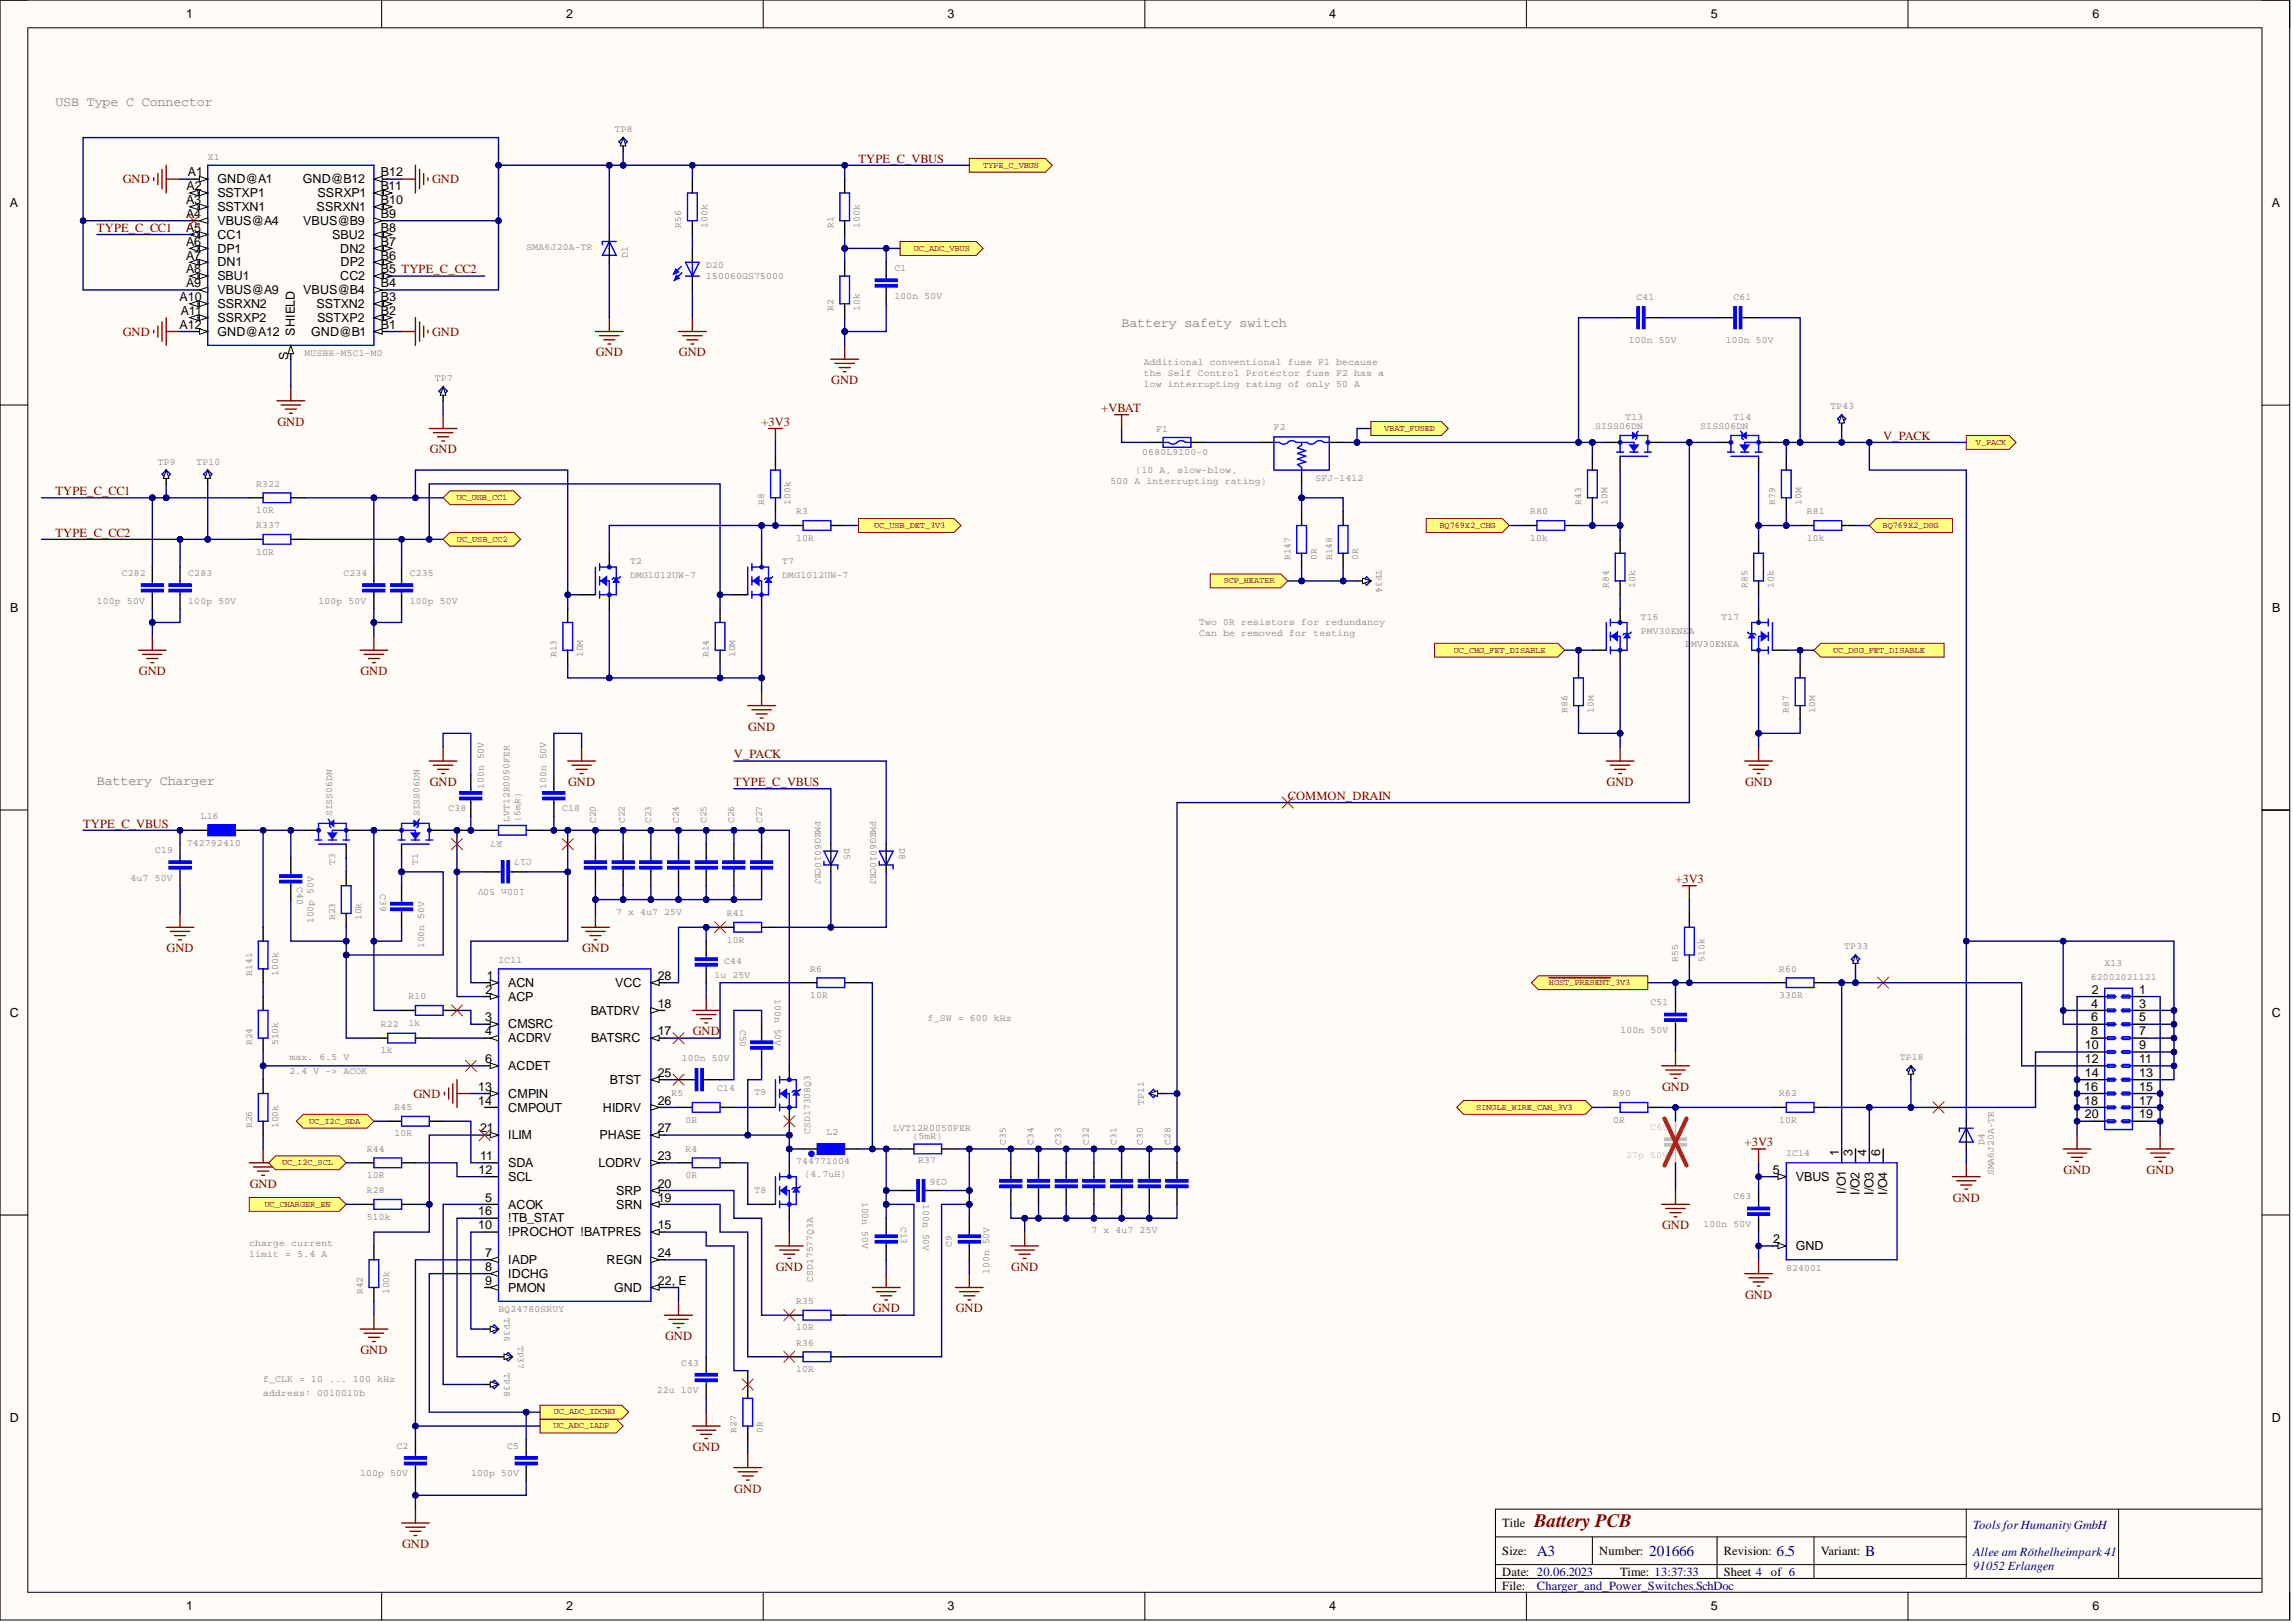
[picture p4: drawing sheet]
<svg xmlns="http://www.w3.org/2000/svg" width="420mm" height="297mm" viewBox="0 0 420 297" stroke-linecap="round" stroke-linejoin="round" font-family="sans-serif">
<defs><g id="words">
<text font-size="3.5" fill="#800000" x="280.9" y="279.5">Battery PCB</text>
<g font-size="2.8" fill="#000080">
<text x="281.4" y="284.7">A3</text>
<text x="301.9" y="284.7">201666</text>
<text x="325.2" y="284.7">6.5</text>
<text x="341.5" y="284.7">B</text>
</g>
<g font-size="2.5" fill="#808080">
<text x="10.1" y="19.4">USB Type C Connector</text>
<text x="205.3" y="59.9">Battery safety switch</text>
<text x="17.7" y="143.6">Battery Charger</text>
</g>
<g font-size="2.3">
<text x="34.1" y="3.3">1</text>
<text x="103.7" y="3.3">2</text>
<text x="173.5" y="3.3">3</text>
<text x="243.4" y="3.3">4</text>
<text x="313.2" y="3.3">5</text>
<text x="383.1" y="3.3">6</text>
<text x="34.1" y="34.8">A2</text>
<text x="34.4" y="32.3">A1</text>
<text x="39.8" y="33.6">GND@A1</text>
<text x="55.4" y="33.6">GND@B12</text>
<text x="69.7" y="32.3">B12</text>
<text x="69.7" y="34.8">B11</text>
<text x="1.8" y="37.9">A</text>
<text x="34.1" y="37.4">A3</text>
<text x="34.1" y="39.9">A4</text>
<text x="39.8" y="36.1">SSTXP1</text>
<text x="39.8" y="38.6">SSTXN1</text>
<text x="39.8" y="41.2">VBUS@A4</text>
<text x="55.5" y="41.2">VBUS@B9</text>
<text x="58" y="38.6">SSRXN1</text>
<text x="58.1" y="36.1">SSRXP1</text>
<text x="69.7" y="37.4">B10</text>
<text x="69.7" y="39.9">B9</text>
<text x="415.9" y="37.9">A</text>
<text x="34.1" y="42.4">A5</text>
<text x="34.1" y="45">A6</text>
<text x="34.1" y="47.5">A7</text>
<text x="39.8" y="43.7">CC1</text>
<text x="39.8" y="46.2">DP1</text>
<text x="60.8" y="43.7">SBU2</text>
<text x="62.3" y="46.2">DN2</text>
<text x="69.7" y="42.4">B8</text>
<text x="69.7" y="45">B7</text>
<text x="69.7" y="47.5">B6</text>
<text x="34.1" y="50">A8</text>
<text x="34.1" y="52.6">A9</text>
<text x="39.8" y="48.8">DN1</text>
<text x="39.8" y="51.3">SBU1</text>
<text x="39.8" y="53.8">VBUS@A9</text>
<text x="55.5" y="53.8">VBUS@B4</text>
<text x="62.3" y="51.3">CC2</text>
<text x="62.4" y="48.8">DP2</text>
<text x="69.7" y="50">B5 TYPE_C_CC2</text>
<text x="69.7" y="52.6">B4</text>
<text x="32.9" y="55.1">A10</text>
<text x="33.1" y="57.6">A11</text>
<text x="39.8" y="56.4">SSRXN2</text>
<text x="39.8" y="58.9">SSRXP2</text>
<text x="58" y="56.4">SSTXN2</text>
<text x="58.1" y="58.9">SSTXP2</text>
<text x="69.7" y="55.1">B3</text>
<text x="69.7" y="57.6">B2</text>
<text x="32.9" y="60.2">A12</text>
<text x="39.8" y="61.4">GND@A12</text>
<text x="52.7" y="65.8" transform="rotate(-90 52.7 65.8)">S</text>
<text x="54" y="61.4" transform="rotate(-90 54 61.4)">SHIELD</text>
<text x="57" y="61.4">GND@B1</text>
<text x="69.7" y="60.2">B1</text>
<text x="1.9" y="112">B</text>
<text x="416" y="112">B</text>
<text x="89.1" y="179.3">1</text>
<text x="120.4" y="179.3">28</text>
<text x="88.9" y="181.9">2</text>
<text x="93" y="180.6">ACN</text>
<text x="93" y="183.1">ACP</text>
<text x="108.2" y="185.7">BATDRV</text>
<text x="112.6" y="180.6">VCC</text>
<text x="120.4" y="184.4">18</text>
<text x="382.9" y="184.4">4</text>
<text x="383" y="181.9">2</text>
<text x="391.7" y="181.9">1</text>
<text x="391.7" y="184.4">3</text>
<text x="1.8" y="186.1">C</text>
<text x="88.8" y="187">3</text>
<text x="88.8" y="189.5">4</text>
<text x="93" y="188.2">CMSRC</text>
<text x="93" y="190.8">ACDRV</text>
<text x="108.2" y="190.8">BATSRC</text>
<text x="120.4" y="189.5">17</text>
<text x="382.9" y="187">6</text>
<text x="382.9" y="189.5">8</text>
<text x="391.7" y="187">5</text>
<text x="391.7" y="189.5">7</text>
<text x="415.9" y="186.1">C</text>
<text x="88.8" y="194.6">6</text>
<text x="93" y="195.8">ACDET</text>
<text x="120.4" y="197.1">25</text>
<text x="381.7" y="192">10</text>
<text x="381.7" y="194.6">12</text>
<text x="381.7" y="197.1">14</text>
<text x="391.7" y="192">9</text>
<text x="391.7" y="194.6">11</text>
<text x="391.7" y="197.1">13</text>
<text x="87.5" y="199.6">13</text>
<text x="87.5" y="202.2">14</text>
<text x="93" y="200.9">CMPIN</text>
<text x="93" y="203.4">CMPOUT</text>
<text x="110.4" y="203.4">HIDRV</text>
<text x="111.6" y="198.4">BTST</text>
<text x="120.4" y="202.2">26</text>
<text x="381.6" y="199.6">16</text>
<text x="381.6" y="202.2">18</text>
<text x="391.7" y="199.6">15</text>
<text x="391.7" y="202.2">17</text>
<text x="87.9" y="207.2">21</text>
<text x="93" y="208.5">ILIM</text>
<text x="109.8" y="208.5">PHASE</text>
<text x="120.4" y="207.2">27</text>
<text x="381.7" y="204.7">20</text>
<text x="391.7" y="204.7">19</text>
<text x="87.6" y="214.8">12</text>
<text x="87.9" y="212.3">11</text>
<text x="93" y="213.6">SDA</text>
<text x="109.6" y="213.6">LODRV</text>
<text x="120.4" y="212.3">23</text>
<text x="324.6" y="214.8">5</text>
<text x="336.6" y="211.5" transform="rotate(-90 336.6 211.5)">1</text>
<text x="339.2" y="211.5" transform="rotate(-90 339.2 211.5)">3</text>
<text x="341.7" y="211.5" transform="rotate(-90 341.7 211.5)">4</text>
<text x="344.3" y="211.5" transform="rotate(-90 344.3 211.5)">6</text>
<text x="88.8" y="219.9">5</text>
<text x="93" y="221.2">ACOK</text>
<text x="93" y="216.1">SCL</text>
<text x="112.8" y="221.2">SRN</text>
<text x="112.8" y="218.6">SRP</text>
<text x="120.4" y="219.9">19</text>
<text x="120.4" y="217.4">20</text>
<text x="328.8" y="216.1">VBUS</text>
<text x="337.9" y="218.5" transform="rotate(-90 337.9 218.5)">I/O1</text>
<text x="340.4" y="218.7" transform="rotate(-90 340.4 218.7)">I/O2</text>
<text x="343" y="218.7" transform="rotate(-90 343 218.7)">I/O3</text>
<text x="345.5" y="218.7" transform="rotate(-90 345.5 218.7)">I/O4</text>
<text x="87.5" y="225">10</text>
<text x="87.5" y="222.5">16</text>
<text x="93" y="226.3">!PROCHOT !BATPRES</text>
<text x="93" y="223.7">!TB_STAT</text>
<text x="120.4" y="225">15</text>
<text x="324.6" y="227.5">2</text>
<text x="88.8" y="230.1">7</text>
<text x="88.8" y="232.6">8</text>
<text x="93" y="231.3">IADP</text>
<text x="93" y="233.9">IDCHG</text>
<text x="111" y="231.3">REGN</text>
<text x="120.4" y="230.1">24</text>
<text x="328.8" y="228.8">GND</text>
<text x="88.8" y="235.1">9</text>
<text x="93" y="236.4">PMON</text>
<text x="112.5" y="236.4">GND</text>
<text x="120.4" y="235.1">22, E</text>
<text x="1.8" y="260.2">D</text>
<text x="415.9" y="260.2">D</text>
<text x="275" y="279.5">Title</text>
<text x="275" y="284.6">Size:</text>
<text x="292.8" y="284.6">Number:</text>
<text x="315.6" y="284.6">Revision:</text>
<text x="333.4" y="284.6">Variant:</text>
<text x="275" y="288.4">Date: 20.06.2023</text>
<text x="275" y="290.9">File:</text>
<text x="296.6" y="288.4">Time: 13:37:33</text>
<text x="315.6" y="288.4">Sheet 4</text>
<text x="324.2" y="288.4">of 6</text>
<text x="34.1" y="294.7">1</text>
<text x="103.7" y="294.7">2</text>
<text x="173.5" y="294.7">3</text>
<text x="243.4" y="294.7">4</text>
<text x="313.2" y="294.7">5</text>
<text x="383.1" y="294.7">6</text>
</g>
<g font-size="2.3" fill="#800000">
<text x="157.2" y="29.7">TYPE_C_VBUS</text>
<text x="22.5" y="33.6">GND</text>
<text x="79.1" y="33.6">GND</text>
<text x="17.7" y="42.4">TYPE_C_CC1</text>
<text x="22.5" y="61.4">GND</text>
<text x="79.1" y="61.4">GND</text>
<text x="109.1" y="65.2">GND</text>
<text x="124.3" y="65.2">GND</text>
<text x="152.2" y="70.3">GND</text>
<text x="50.8" y="77.9">GND</text>
<text x="139.4" y="77.9">+3V3</text>
<text x="201.6" y="75.4">+VBAT</text>
<text x="78.7" y="83">GND</text>
<text x="344.8" y="80.5">V_PACK</text>
<text x="10.1" y="90.6">TYPE_C_CC1</text>
<text x="10.1" y="98.2">TYPE_C_CC2</text>
<text x="25.4" y="123.6">GND</text>
<text x="66" y="123.6">GND</text>
<text x="137" y="133.7">GND</text>
<text x="78.7" y="143.8">GND</text>
<text x="104" y="143.8">GND</text>
<text x="134.4" y="143.8">TYPE_C_VBUS</text>
<text x="134.4" y="138.8">V_PACK</text>
<text x="294.1" y="143.8">GND</text>
<text x="319.5" y="143.8">GND</text>
<text x="235.8" y="146.4">COMMON_DRAIN</text>
<text x="15.2" y="151.5">TYPE_C_VBUS</text>
<text x="306.7" y="161.6">+3V3</text>
<text x="30.5" y="174.3">GND</text>
<text x="106.6" y="174.3">GND</text>
<text x="126.8" y="189.5">GND</text>
<text x="75.7" y="200.9">GND</text>
<text x="304.3" y="199.6">GND</text>
<text x="319.4" y="209.8">+3V3</text>
<text x="377.8" y="214.8">GND</text>
<text x="393" y="214.8">GND</text>
<text x="45.7" y="217.4">GND</text>
<text x="357.5" y="219.9">GND</text>
<text x="304.3" y="225">GND</text>
<text x="142" y="232.6">GND</text>
<text x="185.1" y="232.6">GND</text>
<text x="319.5" y="237.7">GND</text>
<text x="121.8" y="245.3">GND</text>
<text x="159.8" y="240.2">GND</text>
<text x="175" y="240.2">GND</text>
<text x="66" y="247.8">GND</text>
<text x="126.8" y="265.6">GND</text>
<text x="134.4" y="273.2">GND</text>
<text x="73.6" y="283.3">GND</text>
</g>
<g font-size="2.3" fill="#000080">
<text x="361.2" y="279.8">Tools for HumanityGmbH</text>
<text x="361.2" y="284.8">Allee am Röthelheimpark41</text>
<text x="361.2" y="287.4">91052 Erlangen</text>
<text x="281.4" y="290.9">Charger_and_Power_Switches.SchDoc</text>
</g>
<g font-size="1.8" fill="#808080">
<text x="38" y="29.2">X1</text>
<text x="112.6" y="24.2">TP8</text>
<text x="124.7" y="41.7" transform="rotate(-90 124.7 41.7)">R56</text>
<text x="129.5" y="41.7" transform="rotate(-90 129.5 41.7)">100k</text>
<text x="152.6" y="41.7" transform="rotate(-90 152.6 41.7)">R1</text>
<text x="157.4" y="41.7" transform="rotate(-90 157.4 41.7)">100k</text>
<text x="96.4" y="45.8">SMA6J20A-TR</text>
<text x="114.9" y="47.2" transform="rotate(-90 114.9 47.2)">D1</text>
<text x="129.3" y="49">D20</text>
<text x="129.3" y="51">150060GS75000</text>
<text x="163.8" y="49.6">C1</text>
<text x="152.6" y="56.9" transform="rotate(-90 152.6 56.9)">R2</text>
<text x="157.4" y="56.9" transform="rotate(-90 157.4 56.9)">10k</text>
<text x="163.8" y="54.7">100n 50V</text>
<text x="299.6" y="54.9">C41</text>
<text x="317.4" y="54.9">C61</text>
<text x="55.8" y="65.2">MUSBR-M5C1-M0</text>
<text x="298.2" y="62.7">100n 50V</text>
<text x="315.9" y="62.7">100n 50V</text>
<text x="79.6" y="69.8">TP7</text>
<text x="209.4" y="66.8">Additional conventional fuse F1 because</text>
<text x="209.4" y="68.8">the Self Control Protector fuse F2 has a</text>
<text x="209.4" y="70.8">low interrupting rating of only 50 A</text>
<text x="297.6" y="76.9">T13</text>
<text x="317.4" y="76.9">T14</text>
<text x="335.1" y="74.9">TP43</text>
<text x="209.1" y="83.3">0680L9100-0</text>
<text x="211.7" y="79">F1</text>
<text x="233.2" y="78.8">F2</text>
<text x="292" y="78.4">SISS06DN</text>
<text x="311.3" y="78.4">SISS06DN</text>
<text x="28.9" y="85">TP9</text>
<text x="36" y="85">TP10</text>
<text x="46.9" y="89.1">R322</text>
<text x="203.3" y="88.6">500 A interrupting rating)</text>
<text x="207.9" y="86.5">(10 A, slow-blow,</text>
<text x="240.8" y="88.1">SFJ-1412</text>
<text x="46.9" y="93.9">10R</text>
<text x="139.9" y="92.4" transform="rotate(-90 139.9 92.4)">R8</text>
<text x="144.7" y="92.4" transform="rotate(-90 144.7 92.4)">100k</text>
<text x="145.8" y="94.2">R3</text>
<text x="280.1" y="94.2">R80</text>
<text x="289.5" y="92.4" transform="rotate(-90 289.5 92.4)">R43</text>
<text x="294.3" y="92.4" transform="rotate(-90 294.3 92.4)">10M</text>
<text x="325" y="92.4" transform="rotate(-90 325 92.4)">R79</text>
<text x="329.8" y="92.4" transform="rotate(-90 329.8 92.4)">10M</text>
<text x="330.8" y="94.2">R81</text>
<text x="46.9" y="96.7">R337</text>
<text x="46.9" y="101.5">10R</text>
<text x="145.8" y="99">10R</text>
<text x="280.1" y="99">10k</text>
<text x="330.8" y="99">10k</text>
<text x="22.3" y="105.4">C282</text>
<text x="34.5" y="105.4">C283</text>
<text x="62.9" y="105.4">C234</text>
<text x="75" y="105.4">C235</text>
<text x="115.3" y="103.3">T2</text>
<text x="115.3" y="105.8">DMG1012UW-7</text>
<text x="143.2" y="103.3">T7</text>
<text x="143.2" y="105.8">DMG1012UW-7</text>
<text x="236.3" y="102.5" transform="rotate(-90 236.3 102.5)">R147</text>
<text x="241.1" y="102.5" transform="rotate(-90 241.1 102.5)">0R</text>
<text x="243.9" y="102.5" transform="rotate(-90 243.9 102.5)">R148</text>
<text x="248.7" y="102.5" transform="rotate(-90 248.7 102.5)">0R</text>
<text x="252" y="104.3" transform="rotate(90 252 104.3)">TP34</text>
<text x="294.6" y="107.6" transform="rotate(-90 294.6 107.6)">R84</text>
<text x="299.4" y="107.6" transform="rotate(-90 299.4 107.6)">10k</text>
<text x="319.9" y="107.6" transform="rotate(-90 319.9 107.6)">R85</text>
<text x="324.7" y="107.6" transform="rotate(-90 324.7 107.6)">10k</text>
<text x="17.7" y="110.5">100p 50V</text>
<text x="34.5" y="110.5">100p 50V</text>
<text x="58.3" y="110.5">100p 50V</text>
<text x="75" y="110.5">100p 50V</text>
<text x="300.4" y="113.4">T16</text>
<text x="315.2" y="113.4">T17</text>
<text x="219.5" y="114.4">Two 0R resistors for redundancy</text>
<text x="219.5" y="116.5">Can be removed for testing</text>
<text x="300.4" y="116">PMV30ENEA</text>
<text x="308.5" y="118.5">P</text>
<text x="309.6" y="118.5">MV30ENEA</text>
<text x="101.9" y="120.3" transform="rotate(-90 101.9 120.3)">R13</text>
<text x="106.7" y="120.3" transform="rotate(-90 106.7 120.3)">10M</text>
<text x="129.8" y="120.3" transform="rotate(-90 129.8 120.3)">R14</text>
<text x="134.6" y="120.3" transform="rotate(-90 134.6 120.3)">10M</text>
<text x="287" y="130.4" transform="rotate(-90 287 130.4)">R86</text>
<text x="291.8" y="130.4" transform="rotate(-90 291.8 130.4)">10M</text>
<text x="327.5" y="130.4" transform="rotate(-90 327.5 130.4)">R87</text>
<text x="332.3" y="130.4" transform="rotate(-90 332.3 130.4)">10M</text>
<text x="36.8" y="149.9">L16</text>
<text x="60.8" y="149.4" transform="rotate(-90 60.8 149.4)">SISS06DN</text>
<text x="76.8" y="149.4" transform="rotate(-90 76.8 149.4)">SISS06DN</text>
<text x="82.1" y="148.5">C38</text>
<text x="88.6" y="144.4" transform="rotate(-90 88.6 144.4)">100n 50V</text>
<text x="100" y="144.4" transform="rotate(-90 100 144.4)">100n 50V</text>
<text x="102.9" y="148.5">C18</text>
<text x="34.2" y="154.8">742792410</text>
<text x="91.9" y="154" transform="rotate(-180 91.9 154)">R7</text>
<text x="93.3" y="150.4" transform="rotate(-90 93.3 150.4)">LVT12R0050FER</text>
<text x="95.3" y="150.4" transform="rotate(-90 95.3 150.4)">(5mR)</text>
<text x="109.1" y="150.7" transform="rotate(-90 109.1 150.7)">C20</text>
<text x="114.4" y="150.7" transform="rotate(-90 114.4 150.7)">C22</text>
<text x="119.2" y="150.7" transform="rotate(-90 119.2 150.7)">C23</text>
<text x="124.3" y="150.7" transform="rotate(-90 124.3 150.7)">C24</text>
<text x="129.4" y="150.7" transform="rotate(-90 129.4 150.7)">C25</text>
<text x="134.4" y="150.7" transform="rotate(-90 134.4 150.7)">C26</text>
<text x="139.5" y="150.7" transform="rotate(-90 139.5 150.7)">C27</text>
<text x="149.2" y="150.2" transform="rotate(90 149.2 150.2)">PMEG6010CEJ</text>
<text x="154.5" y="155.3" transform="rotate(90 154.5 155.3)">D5</text>
<text x="159.4" y="150.2" transform="rotate(90 159.4 150.2)">PMEG6010CEJ</text>
<text x="164.7" y="155.3" transform="rotate(90 164.7 155.3)">D8</text>
<text x="23.9" y="161.2">4u7</text>
<text x="28.3" y="161.2">50V</text>
<text x="28.4" y="156.1">C19</text>
<text x="61.3" y="158.3" transform="rotate(-90 61.3 158.3)">T3</text>
<text x="76.6" y="158.3" transform="rotate(-90 76.6 158.3)">T1</text>
<text x="97.3" y="157.2" transform="rotate(-180 97.3 157.2)">C17</text>
<text x="54.4" y="162.4" transform="rotate(90 54.4 162.4)">C40</text>
<text x="69.6" y="163.6" transform="rotate(90 69.6 163.6)">C39</text>
<text x="96.1" y="162.8" transform="rotate(-180 96.1 162.8)">100n 50V</text>
<text x="112.8" y="167.4">7 x 4u7</text>
<text x="121.6" y="167.4">25V</text>
<text x="133.1" y="167.7">R41</text>
<text x="57.4" y="169" transform="rotate(-90 57.4 169)">100p 50V</text>
<text x="61.3" y="168.4" transform="rotate(-90 61.3 168.4)">R23</text>
<text x="66.2" y="168.4" transform="rotate(-90 66.2 168.4)">10R</text>
<text x="77.7" y="173.5" transform="rotate(-90 77.7 173.5)">100n 50V</text>
<text x="133.1" y="172.5">10R</text>
<text x="337.7" y="173.8">TP33</text>
<text x="46.1" y="178.6" transform="rotate(-90 46.1 178.6)">R141</text>
<text x="51" y="178.6" transform="rotate(-90 51 178.6)">100k</text>
<text x="91.3" y="176.3">IC11</text>
<text x="130.8" y="178.9">1u 25V</text>
<text x="132.6" y="176.4">C44</text>
<text x="148.3" y="177.8">R6</text>
<text x="307.2" y="176" transform="rotate(-90 307.2 176)">R55</text>
<text x="312.1" y="176" transform="rotate(-90 312.1 176)">510k</text>
<text x="325.7" y="177.8">R60</text>
<text x="382.8" y="179.3">62002021121</text>
<text x="385.3" y="176.8">X13</text>
<text x="74.8" y="182.9">R10</text>
<text x="141.9" y="182.9" transform="rotate(90 141.9 182.9)">100n 50V</text>
<text x="148.3" y="182.6">10R</text>
<text x="302.2" y="184">C51</text>
<text x="325.7" y="182.6">330R</text>
<text x="46.1" y="191.3" transform="rotate(-90 46.1 191.3)">R24</text>
<text x="51" y="191.3" transform="rotate(-90 51 191.3)">510k</text>
<text x="69.7" y="188">R22</text>
<text x="74.8" y="187.7">1k</text>
<text x="135.5" y="188.5" transform="rotate(90 135.5 188.5)">C50</text>
<text x="169.8" y="187">f_SW = 600 kHz</text>
<text x="296.7" y="189.1">100n 50V</text>
<text x="53" y="194.1">max. 6.5 V</text>
<text x="53" y="196.6">2.4 V -&gt; ACOK</text>
<text x="69.7" y="192.8">1k</text>
<text x="124.8" y="194.1">100n 50V</text>
<text x="347.8" y="194.1">TP18</text>
<text x="72.2" y="203.2">R45</text>
<text x="122.9" y="200.6">R5</text>
<text x="131.3" y="199.7">C14</text>
<text x="138.2" y="200.4">T9</text>
<text x="209.4" y="202.2" transform="rotate(-90 209.4 202.2)">TP11</text>
<text x="295.3" y="200.6">R90</text>
<text x="325.7" y="200.6">R62</text>
<text x="46.1" y="206.5" transform="rotate(-90 46.1 206.5)">R26</text>
<text x="51" y="206.5" transform="rotate(-90 51 206.5)">100k</text>
<text x="72.2" y="208">10R</text>
<text x="125.5" y="205.5">0R</text>
<text x="148.3" y="207.5" transform="rotate(-90 148.3 207.5)">CSD17308Q3</text>
<text x="151.3" y="207.7">L2</text>
<text x="163.5" y="207">LVT12R0050FER</text>
<text x="167.1" y="208.5">(5mR)</text>
<text x="184.1" y="209.5" transform="rotate(-90 184.1 209.5)">C35</text>
<text x="189.2" y="209.5" transform="rotate(-90 189.2 209.5)">C34</text>
<text x="194.3" y="209.5" transform="rotate(-90 194.3 209.5)">C33</text>
<text x="199.3" y="209.5" transform="rotate(-90 199.3 209.5)">C32</text>
<text x="204.4" y="209.5" transform="rotate(-90 204.4 209.5)">C31</text>
<text x="209.2" y="209.5" transform="rotate(-90 209.2 209.5)">C30</text>
<text x="214.3" y="209.5" transform="rotate(-90 214.3 209.5)">C28</text>
<text x="295.3" y="205.5">0R</text>
<text x="325.7" y="205.5">10R</text>
<text x="363.3" y="209.5" transform="rotate(-90 363.3 209.5)">D4</text>
<text x="67.2" y="210.8">R44</text>
<text x="67.2" y="215.6">10R</text>
<text x="125.5" y="210.8">R4</text>
<text x="125.5" y="215.6">0R</text>
<text x="145.8" y="213.1">744771004</text>
<text x="147.3" y="215.4">(4.7uH)</text>
<text x="168.1" y="212.8">R37</text>
<text x="173.4" y="215.8" transform="rotate(-180 173.4 215.8)">C36</text>
<text x="327" y="211.5">IC14</text>
<text x="365" y="215.1" transform="rotate(-90 365 215.1)">SMA6J20A-TR</text>
<text x="67.2" y="218.4">R28</text>
<text x="138.2" y="218.4">T8</text>
<text x="157.8" y="219.9" transform="rotate(90 157.8 219.9)">100n 50V</text>
<text x="169" y="220.4" transform="rotate(90 169 220.4)">100n 50V</text>
<text x="317.4" y="219.5">C63</text>
<text x="67.2" y="223.2">510k</text>
<text x="164.9" y="224.5" transform="rotate(90 164.9 224.5)">C13</text>
<text x="199.8" y="225.7">7 x 4u7</text>
<text x="208.6" y="225.7">25V</text>
<text x="311.9" y="224.6">100n 50V</text>
<text x="45.6" y="228">charge current</text>
<text x="45.6" y="230.1">limit = 5.4 A</text>
<text x="174.2" y="228.3" transform="rotate(-90 174.2 228.3)">C9</text>
<text x="181.1" y="233.1" transform="rotate(-90 181.1 233.1)">100n 50V</text>
<text x="327" y="232.6">824001</text>
<text x="66.4" y="236.9" transform="rotate(-90 66.4 236.9)">R42</text>
<text x="71.2" y="236.9" transform="rotate(-90 71.2 236.9)">100k</text>
<text x="145.8" y="238.7">R35</text>
<text x="148.8" y="234.6" transform="rotate(-90 148.8 234.6)">CSD17577Q3A</text>
<text x="91.3" y="240.2">BQ24780SRUY</text>
<text x="92.3" y="241.1" transform="rotate(90 92.3 241.1)">TP36</text>
<text x="145.8" y="243.5">10R</text>
<text x="92.3" y="251.4" transform="rotate(90 92.3 251.4)">TP38</text>
<text x="94.8" y="246.3" transform="rotate(90 94.8 246.3)">TP37</text>
<text x="124.7" y="249.9">C43</text>
<text x="145.8" y="246.3">R36</text>
<text x="145.8" y="251.1">10R</text>
<text x="48.2" y="252.9">f_CLK = 10 ... 100 kHz</text>
<text x="48.2" y="255.4">address: 0010010b</text>
<text x="120.2" y="255">22u 10V</text>
<text x="134.9" y="262.3" transform="rotate(-90 134.9 262.3)">R27</text>
<text x="139.7" y="262.3" transform="rotate(-90 139.7 262.3)">0R</text>
<text x="72.6" y="265.1">C2</text>
<text x="92.9" y="265.1">C5</text>
<text x="65.9" y="270.2">100p 50V</text>
<text x="86.3" y="270.2">100p 50V</text>
</g>
<g font-size="1.8" fill="#bfbebc">
<text x="302.2" y="206.8">C65</text>
<text x="297.7" y="211.9">27p 50V</text>
</g>
<g font-size="1.6" fill="#800000">
<text x="180" y="30.7">TYPE_C_VBUS</text>
<text x="167.3" y="45.9">UC_ADC_VBUS</text>
<text x="253.4" y="78.9">VBAT_FUSED</text>
<text x="361.7" y="81.4">V_PACK</text>
<text x="83.6" y="91.5">UC_USB_CC1</text>
<text x="83.7" y="99.1">UC_USB_CC2</text>
<text x="160" y="96.6">UC_USB_DET_3V3</text>
<text x="263.6" y="96.6">BQ769X2_CHG</text>
<text x="344.7" y="96.6">BQ769X2_DSG</text>
<text x="224" y="106.7">SCP_HEATER</text>
<text x="266.2" y="119.4">UC_CHG_FET_DISABLE</text>
<text x="335.6" y="119.4">UC_DSG_FET_DISABLE</text>
<text x="283.6" y="180.3">HOST_PRESENT_3V3</text>
<text x="270.2" y="203.1">SINGLE_WIRE_CAN_3V3</text>
<text x="56.6" y="205.6">UC_I2C_SDA</text>
<text x="51.6" y="213.2">UC_I2C_SCL</text>
<text x="48.4" y="220.8">UC_CHARGER_EN</text>
<text x="101.3" y="261.4">UC_ADC_IADP</text>
<text x="101.4" y="258.9">UC_ADC_IDCHG</text>
</g>
</g></defs>
<path d="M0 0h419.2v296.5h-419.2z" fill-rule="evenodd" fill="#fffcf8"/>
<path d="M0 0h419.2v296.5h-419.2z" fill="none" stroke="#000" stroke-width=".18"/>
<path d="M5.1 5.1h409v286.3h-409z" fill-rule="evenodd" fill="#fffcf8"/>
<g fill="none" stroke="#000" stroke-width=".18">
<path d="M0 0h5.1M5.1 5.1h409v286.3h-409zM69.9 0v5.1M139.7 0v5.1M209.6 0v5.1M279.5 0v5.1M349.3 0v5.1M414.1 0h5.1v5.1M0 74.1h5.1M414.1 74.1h5.1M0 148.2h5.1M414.1 148.3h5.1"/>
<path d="M0 222.4h5.1M414.1 222.4h5.1M360 276.2v12.7M387.9 276.2v12.7M414 276.2h-140.2v15.2M69.9 291.4v5.1M139.7 291.4v5.1M209.6 291.4v5.1M273.8 281.3h86.2M273.8 288.9h140.2M273.8 286.3h86.2M279.5 291.4v5.1"/>
<path d="M291.5 281.3v5M314.4 281.3v7.6M332.1 281.3v7.6M349.3 291.4v5.1M419.2 291.4v5.1"/>
</g>
<path d="M35.5 32.8h2.5M126.8 32.8v2.5M111.6 42.9v5.1M126.8 40.4v2.5M414.2 148.3h5" fill="none" stroke="#000" stroke-width=".25"/>
<path d="M38 30.2h30.4v33h-30.4zM125.9 35.3h1.7v5.1h-1.7zM111.6 44.2l1.2 2.5h-2.5zM112.8 44.2h-2.5v.6" fill="none" stroke="#00f" stroke-width=".25"/>
<path d="M36.5 32.3l1.5 .5-1.5 .5z" fill="#f8fcff"/>
<path d="M36.5 32.3l1.5 .5-1.5 .5z" fill="none" stroke="#000" stroke-width=".18"/>
<path d="M35.5 35.3h2.5" fill="none" stroke="#000" stroke-width=".25"/>
<path d="M36.5 34.8l1.5 .5-1.5 .5z" fill="#f8fcff"/>
<path d="M36.5 34.8l1.5 .5-1.5 .5z" fill="none" stroke="#000" stroke-width=".18"/>
<path d="M34.7 35.3l1.6-.5v1z" fill="#f8fcff"/>
<path d="M34.7 35.3l1.6-.5v1z" fill="none" stroke="#000" stroke-width=".18"/>
<path d="M35.5 37.9h2.5" fill="none" stroke="#000" stroke-width=".25"/>
<path d="M36.5 37.3l1.5 .6-1.5 .5z" fill="#f8fcff"/>
<path d="M36.5 37.3l1.5 .6-1.5 .5z" fill="none" stroke="#000" stroke-width=".18"/>
<path d="M34.7 37.9l1.6-.6v1.1z" fill="#f8fcff"/>
<path d="M34.7 37.9l1.6-.6v1.1z" fill="none" stroke="#000" stroke-width=".18"/>
<path d="M35.5 40.4h2.5" fill="none" stroke="#000" stroke-width=".25"/>
<path d="M36.5 40.4l1.5-.5v1z" fill="#f8fcff"/>
<path d="M36.5 40.4l1.5-.5v1z" fill="none" stroke="#000" stroke-width=".18"/>
<path d="M35.5 42.9h2.5" fill="none" stroke="#000" stroke-width=".25"/>
<path d="M36.5 42.4l1.5 .5-1.5 .5z" fill="#f8fcff"/>
<path d="M36.5 42.4l1.5 .5-1.5 .5z" fill="none" stroke="#000" stroke-width=".18"/>
<path d="M34.7 42.9l1.6-.5v1z" fill="#f8fcff"/>
<path d="M34.7 42.9l1.6-.5v1z" fill="none" stroke="#000" stroke-width=".18"/>
<path d="M35.5 45.5h2.5" fill="none" stroke="#000" stroke-width=".25"/>
<path d="M36.5 45l1.5 .5-1.5 .5z" fill="#f8fcff"/>
<path d="M36.5 45l1.5 .5-1.5 .5z" fill="none" stroke="#000" stroke-width=".18"/>
<path d="M34.7 45.5l1.6-.5v1z" fill="#f8fcff"/>
<path d="M34.7 45.5l1.6-.5v1z" fill="none" stroke="#000" stroke-width=".18"/>
<path d="M35.5 48h2.5" fill="none" stroke="#000" stroke-width=".25"/>
<path d="M36.5 47.5l1.5 .5-1.5 .5z" fill="#f8fcff"/>
<path d="M36.5 47.5l1.5 .5-1.5 .5z" fill="none" stroke="#000" stroke-width=".18"/>
<path d="M34.7 48l1.6-.5v1z" fill="#f8fcff"/>
<path d="M34.7 48l1.6-.5v1z" fill="none" stroke="#000" stroke-width=".18"/>
<path d="M35.5 50.5h2.5" fill="none" stroke="#000" stroke-width=".25"/>
<path d="M36.5 50l1.5 .5-1.5 .5z" fill="#f8fcff"/>
<path d="M36.5 50l1.5 .5-1.5 .5z" fill="none" stroke="#000" stroke-width=".18"/>
<path d="M34.7 50.5l1.6-.5v1z" fill="#f8fcff"/>
<path d="M34.7 50.5l1.6-.5v1z" fill="none" stroke="#000" stroke-width=".18"/>
<path d="M35.5 53.1h2.5" fill="none" stroke="#000" stroke-width=".25"/>
<path d="M36.5 53.1l1.5-.5v1z" fill="#f8fcff"/>
<path d="M36.5 53.1l1.5-.5v1z" fill="none" stroke="#000" stroke-width=".18"/>
<path d="M35.5 55.6h2.5" fill="none" stroke="#000" stroke-width=".25"/>
<path d="M36.5 55.1l1.5 .5-1.5 .5z" fill="#f8fcff"/>
<path d="M36.5 55.1l1.5 .5-1.5 .5z" fill="none" stroke="#000" stroke-width=".18"/>
<path d="M34.7 55.6l1.6-.5v1z" fill="#f8fcff"/>
<path d="M34.7 55.6l1.6-.5v1z" fill="none" stroke="#000" stroke-width=".18"/>
<path d="M35.5 58.1h2.5" fill="none" stroke="#000" stroke-width=".25"/>
<path d="M36.5 57.6l1.5 .5-1.5 .5z" fill="#f8fcff"/>
<path d="M36.5 57.6l1.5 .5-1.5 .5z" fill="none" stroke="#000" stroke-width=".18"/>
<path d="M34.7 58.1l1.6-.5v1z" fill="#f8fcff"/>
<path d="M34.7 58.1l1.6-.5v1z" fill="none" stroke="#000" stroke-width=".18"/>
<path d="M35.5 60.7h2.5" fill="none" stroke="#000" stroke-width=".25"/>
<path d="M36.5 60.2l1.5 .5-1.5 .5z" fill="#f8fcff"/>
<path d="M36.5 60.2l1.5 .5-1.5 .5z" fill="none" stroke="#000" stroke-width=".18"/>
<path d="M53.2 63.2v2.5" fill="none" stroke="#000" stroke-width=".25"/>
<path d="M53.2 63.2l.5 1.5h-1z" fill="#f8fcff"/>
<path d="M53.2 63.2l.5 1.5h-1z" fill="none" stroke="#000" stroke-width=".18"/>
<path d="M68.4 32.8h2.6" fill="none" stroke="#000" stroke-width=".25"/>
<path d="M68.4 32.8l1.6-.5v1z" fill="#f8fcff"/>
<path d="M68.4 32.8l1.6-.5v1z" fill="none" stroke="#000" stroke-width=".18"/>
<path d="M68.4 35.3h2.6" fill="none" stroke="#000" stroke-width=".25"/>
<path d="M68.4 35.3l1.6-.5v1z" fill="#f8fcff"/>
<path d="M68.4 35.3l1.6-.5v1z" fill="none" stroke="#000" stroke-width=".18"/>
<path d="M70.2 34.8l1.5 .5-1.5 .5z" fill="#f8fcff"/>
<path d="M70.2 34.8l1.5 .5-1.5 .5z" fill="none" stroke="#000" stroke-width=".18"/>
<path d="M68.4 37.9h2.6" fill="none" stroke="#000" stroke-width=".25"/>
<path d="M68.4 37.9l1.6-.6v1.1z" fill="#f8fcff"/>
<path d="M68.4 37.9l1.6-.6v1.1z" fill="none" stroke="#000" stroke-width=".18"/>
<path d="M70.2 37.3l1.5 .6-1.5 .5z" fill="#f8fcff"/>
<path d="M70.2 37.3l1.5 .6-1.5 .5z" fill="none" stroke="#000" stroke-width=".18"/>
<path d="M68.4 40.4h2.6" fill="none" stroke="#000" stroke-width=".25"/>
<path d="M68.4 39.9l1.6 .5-1.6 .5z" fill="#f8fcff"/>
<path d="M68.4 39.9l1.6 .5-1.6 .5z" fill="none" stroke="#000" stroke-width=".18"/>
<path d="M68.4 42.9h2.6" fill="none" stroke="#000" stroke-width=".25"/>
<path d="M68.4 42.9l1.6-.5v1z" fill="#f8fcff"/>
<path d="M68.4 42.9l1.6-.5v1z" fill="none" stroke="#000" stroke-width=".18"/>
<path d="M70.2 42.4l1.5 .5-1.5 .5z" fill="#f8fcff"/>
<path d="M70.2 42.4l1.5 .5-1.5 .5z" fill="none" stroke="#000" stroke-width=".18"/>
<path d="M68.4 45.5h2.6" fill="none" stroke="#000" stroke-width=".25"/>
<path d="M68.4 45.5l1.6-.5v1z" fill="#f8fcff"/>
<path d="M68.4 45.5l1.6-.5v1z" fill="none" stroke="#000" stroke-width=".18"/>
<path d="M70.2 45l1.5 .5-1.5 .5z" fill="#f8fcff"/>
<path d="M70.2 45l1.5 .5-1.5 .5z" fill="none" stroke="#000" stroke-width=".18"/>
<path d="M68.4 48h2.6" fill="none" stroke="#000" stroke-width=".25"/>
<path d="M68.4 48l1.6-.5v1z" fill="#f8fcff"/>
<path d="M68.4 48l1.6-.5v1z" fill="none" stroke="#000" stroke-width=".18"/>
<path d="M70.2 47.5l1.5 .5-1.5 .5z" fill="#f8fcff"/>
<path d="M70.2 47.5l1.5 .5-1.5 .5z" fill="none" stroke="#000" stroke-width=".18"/>
<path d="M68.4 50.5h2.6" fill="none" stroke="#000" stroke-width=".25"/>
<path d="M68.4 50.5l1.6-.5v1z" fill="#f8fcff"/>
<path d="M68.4 50.5l1.6-.5v1z" fill="none" stroke="#000" stroke-width=".18"/>
<path d="M70.2 50l1.5 .5-1.5 .5z" fill="#f8fcff"/>
<path d="M70.2 50l1.5 .5-1.5 .5z" fill="none" stroke="#000" stroke-width=".18"/>
<path d="M68.4 53.1h2.6" fill="none" stroke="#000" stroke-width=".25"/>
<path d="M68.4 52.6l1.6 .5-1.6 .5z" fill="#f8fcff"/>
<path d="M68.4 52.6l1.6 .5-1.6 .5z" fill="none" stroke="#000" stroke-width=".18"/>
<path d="M68.4 55.6h2.6" fill="none" stroke="#000" stroke-width=".25"/>
<path d="M68.4 55.6l1.6-.5v1z" fill="#f8fcff"/>
<path d="M68.4 55.6l1.6-.5v1z" fill="none" stroke="#000" stroke-width=".18"/>
<path d="M70.2 55.1l1.5 .5-1.5 .5z" fill="#f8fcff"/>
<path d="M70.2 55.1l1.5 .5-1.5 .5z" fill="none" stroke="#000" stroke-width=".18"/>
<path d="M68.4 58.1h2.6" fill="none" stroke="#000" stroke-width=".25"/>
<path d="M68.4 58.1l1.6-.5v1z" fill="#f8fcff"/>
<path d="M68.4 58.1l1.6-.5v1z" fill="none" stroke="#000" stroke-width=".18"/>
<path d="M70.2 57.6l1.5 .5-1.5 .5z" fill="#f8fcff"/>
<path d="M70.2 57.6l1.5 .5-1.5 .5z" fill="none" stroke="#000" stroke-width=".18"/>
<path d="M68.4 60.7h2.6" fill="none" stroke="#000" stroke-width=".25"/>
<path d="M68.4 60.7l1.6-.5v1z" fill="#f8fcff"/>
<path d="M68.4 60.7l1.6-.5v1z" fill="none" stroke="#000" stroke-width=".18"/>
<path d="M68.4 106.3v.5M68.4 108.3v.6" fill="none" stroke="#00f" stroke-width=".25"/>
<path d="M66.4 107.8h4.1v.5h-4.1z" fill-rule="evenodd" fill="#00f"/>
<path d="M66.4 107.8h4.1v.5h-4.1z" fill="none" stroke="#00f" stroke-width=".18"/>
<path d="M66.4 106.8h4.1v.5h-4.1z" fill-rule="evenodd" fill="#00f"/>
<path d="M66.4 106.8h4.1v.5h-4.1z" fill="none" stroke="#00f" stroke-width=".18"/>
<path d="M68.4 103.8v2.5M68.4 108.9v2.5" fill="none" stroke="#000" stroke-width=".25"/>
<path d="M73.5 106.3v.5M73.5 108.3v.6" fill="none" stroke="#00f" stroke-width=".25"/>
<path d="M71.5 107.8h4v.5h-4z" fill-rule="evenodd" fill="#00f"/>
<path d="M71.5 107.8h4v.5h-4z" fill="none" stroke="#00f" stroke-width=".18"/>
<path d="M71.5 106.8h4v.5h-4z" fill-rule="evenodd" fill="#00f"/>
<path d="M71.5 106.8h4v.5h-4z" fill="none" stroke="#00f" stroke-width=".18"/>
<path d="M73.5 103.8v2.5M73.5 108.9v2.5" fill="none" stroke="#000" stroke-width=".25"/>
<path d="M27.9 106.3v.5M27.9 108.3v.6" fill="none" stroke="#00f" stroke-width=".25"/>
<path d="M25.9 107.8h4v.5h-4z" fill-rule="evenodd" fill="#00f"/>
<path d="M25.9 107.8h4v.5h-4z" fill="none" stroke="#00f" stroke-width=".18"/>
<path d="M25.9 106.8h4v.5h-4z" fill-rule="evenodd" fill="#00f"/>
<path d="M25.9 106.8h4v.5h-4z" fill="none" stroke="#00f" stroke-width=".18"/>
<path d="M27.9 103.8v2.5M27.9 108.9v2.5" fill="none" stroke="#000" stroke-width=".25"/>
<path d="M33 106.3v.5M33 108.3v.6" fill="none" stroke="#00f" stroke-width=".25"/>
<path d="M30.9 107.8h4.1v.5h-4.1z" fill-rule="evenodd" fill="#00f"/>
<path d="M30.9 107.8h4.1v.5h-4.1z" fill="none" stroke="#00f" stroke-width=".18"/>
<path d="M30.9 106.8h4.1v.5h-4.1z" fill-rule="evenodd" fill="#00f"/>
<path d="M30.9 106.8h4.1v.5h-4.1z" fill="none" stroke="#00f" stroke-width=".18"/>
<path d="M81.1 70.8v2.6M45.6 91.1h2.6M45.6 98.7h2.6M53.2 91.1h2.6M53.2 98.7h2.6M33 103.8v2.5M33 108.9v2.5" fill="none" stroke="#000" stroke-width=".25"/>
<path d="M81.1 70.8l.8 .8-.8 .7-.7-.7zM48.2 90.2h5v1.8h-5zM48.2 97.8h5v1.8h-5z" fill="none" stroke="#00f" stroke-width=".25"/>
<path d="M81.1 70.8l.5 1.5h-1z" fill="#f8fcff"/>
<path d="M81.1 70.8l.5 1.5h-1z" fill="none" stroke="#000" stroke-width=".18"/>
<path d="M114.1 25.2l.7 .7-.7 .8-.8-.8z" fill="none" stroke="#00f" stroke-width=".25"/>
<path d="M114.1 25.2v2.5" fill="none" stroke="#000" stroke-width=".25"/>
<path d="M114.1 25.2l.5 1.5h-1z" fill="#f8fcff"/>
<path d="M114.1 25.2l.5 1.5h-1z" fill="none" stroke="#000" stroke-width=".18"/>
<path d="M30.4 86l.8 .8-.8 .8-.7-.8z" fill="none" stroke="#00f" stroke-width=".25"/>
<path d="M30.4 86v2.6" fill="none" stroke="#000" stroke-width=".25"/>
<path d="M30.4 86l.5 1.6h-1z" fill="#f8fcff"/>
<path d="M30.4 86l.5 1.6h-1z" fill="none" stroke="#000" stroke-width=".18"/>
<path d="M38 86l.8 .8-.8 .8-.7-.8z" fill="none" stroke="#00f" stroke-width=".25"/>
<path d="M38 86v2.6" fill="none" stroke="#000" stroke-width=".25"/>
<path d="M38 86l.5 1.6h-1z" fill="#f8fcff"/>
<path d="M38 86l.5 1.6h-1z" fill="none" stroke="#000" stroke-width=".18"/>
<path d="M153.8 35.3h1.7v5.1h-1.7zM153.8 50.5h1.7v5.1h-1.7zM162.2 50.5v.5M162.2 52.6v.5" fill="none" stroke="#00f" stroke-width=".25"/>
<path d="M154.6 32.8v2.5M154.6 40.4v2.5M154.6 48v2.5M154.6 55.6v2.5" fill="none" stroke="#000" stroke-width=".25"/>
<path d="M160.2 52.1h4.1v.5h-4.1z" fill-rule="evenodd" fill="#00f"/>
<path d="M160.2 52.1h4.1v.5h-4.1z" fill="none" stroke="#00f" stroke-width=".18"/>
<path d="M160.2 51h4.1v.5h-4.1z" fill-rule="evenodd" fill="#00f"/>
<path d="M160.2 51h4.1v.5h-4.1z" fill="none" stroke="#00f" stroke-width=".18"/>
<path d="M162.2 48v2.5M162.2 53.1v2.5" fill="none" stroke="#000" stroke-width=".25"/>
<path d="M124.7 48.8l-1.4 1.4M124.9 49.9l-1.4 1.4M125.5 48h2.5l-1.2 2.5zM125.5 50.5h2.5M126.8 48v2.5" fill="none" stroke="#00f" stroke-width=".25"/>
<path d="M123.7 49.3l.5 .5-.9 .4z" fill="#00f"/>
<path d="M123.7 49.3l.5 .5-.9 .4z" fill="none" stroke="#00f" stroke-width=".25"/>
<path d="M123.8 50.4l.6 .5-.9 .4z" fill="#00f"/>
<path d="M123.8 50.4l.6 .5-.9 .4zM109 103.8v5.1M109.8 103.1v1.3M109.8 105.6v1.5M109.8 108.2v1.3M109.8 106.3h1.8v2.6M109.8 103.8h3v5.1h-3M113.6 105.6l-.3 .2h-1l-.2 .3" fill="none" stroke="#00f" stroke-width=".25"/>
<path d="M126.8 45.5v2.5M126.8 50.5v2.6" fill="none" stroke="#000" stroke-width=".25"/>
<path d="M112.8 105.8l.5 .8h-1z" fill="#00f"/>
<path d="M112.8 105.8l.5 .8h-1z" fill="none" stroke="#00f" stroke-width=".25"/>
<path d="M110 106.3l1-.7v1.5z" fill="#00f"/>
<path d="M110 106.3l1-.7v1.5z" fill="none" stroke="#00f" stroke-width=".25"/>
<circle cx="111.5" cy="108.9" r=".36" fill="#00f"/>
<circle cx="111.5" cy="108.9" r=".36" fill="none" stroke="#00f" stroke-width=".18"/>
<circle cx="111.5" cy="103.8" r=".36" fill="#00f"/>
<circle cx="111.5" cy="103.8" r=".36" fill="none" stroke="#00f" stroke-width=".18"/>
<path d="M106.5 108.9h2.5M111.6 101.2v2.6M111.6 108.9v2.5" fill="none" stroke="#000" stroke-width=".25"/>
<path d="M136.9 103.8v5.1M137.7 103.1v1.3M137.7 105.6v1.5M137.7 108.2v1.3M137.7 106.3h1.7v2.6M137.7 103.8h3v5.1h-3M141.5 105.6l-.3 .2h-1l-.3 .3" fill="none" stroke="#00f" stroke-width=".25"/>
<path d="M140.7 105.8l.5 .8h-1z" fill="#00f"/>
<path d="M140.7 105.8l.5 .8h-1z" fill="none" stroke="#00f" stroke-width=".25"/>
<path d="M137.9 106.3l1-.7v1.5z" fill="#00f"/>
<path d="M137.9 106.3l1-.7v1.5z" fill="none" stroke="#00f" stroke-width=".25"/>
<circle cx="139.4" cy="108.9" r=".36" fill="#00f"/>
<circle cx="139.4" cy="108.9" r=".36" fill="none" stroke="#00f" stroke-width=".18"/>
<circle cx="139.4" cy="103.8" r=".36" fill="#00f"/>
<circle cx="139.4" cy="103.8" r=".36" fill="none" stroke="#00f" stroke-width=".18"/>
<path d="M142 83.5v2.5M142 91.1v2.5M144.5 96.2h2.5M152.1 96.2h2.5M103.9 111.4v2.5M103.9 119v2.5M131.8 111.4v2.5M131.8 119v2.5M134.4 108.9h2.5M139.4 101.2v2.6M139.4 108.9v2.5" fill="none" stroke="#000" stroke-width=".25"/>
<path d="M141.1 86h1.8v5.1h-1.8zM147 95.3h5.1v1.8h-5.1zM103.1 113.9h1.7v5.1h-1.7zM130.9 113.9h1.8v5.1h-1.8z" fill="none" stroke="#00f" stroke-width=".25"/>
<g fill="none" stroke="#800000" stroke-width=".25">
<path d="M28.1 32.5v.5M28.9 31.8v2M29.7 31v3.6M30.4 30.2v5.1M30.4 32.8h2.6M73.5 32.8h2.6M76.1 30.2v5.1M76.8 31v3.6M77.6 31.8v2M78.3 32.5v.5M28.9 59.7v2M29.7 58.9v3.6"/>
<path d="M30.4 58.1v5.1M76.1 58.1v5.1M76.8 58.9v3.6M77.6 59.7v2M111.6 58.1v2.6M126.8 58.1v2.6M28.1 60.4v.5M30.4 60.7h2.6M50.7 73.4h5.1M51.5 74.1h3.5M52.2 74.9h2.1M53 75.6h.5"/>
<path d="M53.2 70.8v2.6M73.5 60.7h2.6M78.3 60.4v.5M78.6 78.4h5.1M79.4 79.2h3.5M80.1 79.9h2M81.1 75.9v2.5M109 60.7h5.1M109.8 61.4h3.5M110.5 62.2h2.1M111.3 63h.5M124.2 60.7h5.1"/>
<path d="M125 61.4h3.5M125.7 62.2h2.1M126.5 63h.5M140.7 78.4h2.5M142 78.4v2.6M152.1 65.7h5.1M152.9 66.5h3.5M153.6 67.3h2.1M154.4 68h.5M154.6 63.2v2.5M80.9 80.7h.5M25.4 119h5"/>
<path d="M26.1 119.8h3.6M27.9 116.5v2.5M65.9 119h5.1M66.7 119.8h3.5M68.4 116.5v2.5M26.9 120.5h2M27.6 121.3h.5M67.4 120.5h2.1M68.2 121.3h.5M136.9 129.1h5.1M137.7 129.9h3.5M138.4 130.7h2"/>
<path d="M139.2 131.4h.5M139.4 126.6v2.5"/>
</g>
<path d="M177.5 29h13.9l1.3 1.3-1.3 1.2h-13.9z" fill-rule="evenodd" fill="#ffff80"/>
<path d="M177.5 29h13.9l1.3 1.3-1.3 1.2h-13.9z" fill="none" stroke="#800000" stroke-width=".18"/>
<path d="M82.4 89.8h11.7l1.2 1.3-1.2 1.3h-11.7l-1.3-1.3z" fill-rule="evenodd" fill="#ffff80"/>
<path d="M82.4 89.8h11.7l1.2 1.3-1.2 1.3h-11.7l-1.3-1.3z" fill="none" stroke="#800000" stroke-width=".18"/>
<path d="M82.4 97.4h11.7l1.2 1.3-1.2 1.3h-11.7l-1.3-1.3z" fill-rule="evenodd" fill="#ffff80"/>
<path d="M82.4 97.4h11.7l1.2 1.3-1.2 1.3h-11.7l-1.3-1.3z" fill="none" stroke="#800000" stroke-width=".18"/>
<path d="M164.8 44.2h13.9l1.3 1.3-1.3 1.2h-13.9z" fill-rule="evenodd" fill="#ffff80"/>
<path d="M164.8 44.2h13.9l1.3 1.3-1.3 1.2h-13.9z" fill="none" stroke="#800000" stroke-width=".18"/>
<path d="M157.2 94.9h17.5l1.2 1.3-1.2 1.2h-17.5z" fill-rule="evenodd" fill="#ffff80"/>
<path d="M157.2 94.9h17.5l1.2 1.3-1.2 1.2h-17.5z" fill="none" stroke="#800000" stroke-width=".18"/>
<path d="M33 157v.5M33 159.1v.5" fill="none" stroke="#00f" stroke-width=".25"/>
<path d="M30.9 158.6h4.1v.5h-4.1z" fill-rule="evenodd" fill="#00f"/>
<path d="M30.9 158.6h4.1v.5h-4.1z" fill="none" stroke="#00f" stroke-width=".18"/>
<path d="M30.9 157.5h4.1v.5h-4.1z" fill-rule="evenodd" fill="#00f"/>
<path d="M30.9 157.5h4.1v.5h-4.1z" fill="none" stroke="#00f" stroke-width=".18"/>
<path d="M33 154.5v2.5M33 159.6v2.5" fill="none" stroke="#000" stroke-width=".25"/>
<path d="M109 157v.5M109 159.1v.5" fill="none" stroke="#00f" stroke-width=".25"/>
<path d="M107 158.6h4v.5h-4z" fill-rule="evenodd" fill="#00f"/>
<path d="M107 158.6h4v.5h-4z" fill="none" stroke="#00f" stroke-width=".18"/>
<path d="M107 157.5h4v.5h-4z" fill-rule="evenodd" fill="#00f"/>
<path d="M107 157.5h4v.5h-4z" fill="none" stroke="#00f" stroke-width=".18"/>
<path d="M109 154.5v2.5M109 159.6v2.5" fill="none" stroke="#000" stroke-width=".25"/>
<path d="M114.1 157v.5M114.1 159.1v.5" fill="none" stroke="#00f" stroke-width=".25"/>
<path d="M112.1 158.6h4v.5h-4z" fill-rule="evenodd" fill="#00f"/>
<path d="M112.1 158.6h4v.5h-4z" fill="none" stroke="#00f" stroke-width=".18"/>
<path d="M112.1 157.5h4v.5h-4z" fill-rule="evenodd" fill="#00f"/>
<path d="M112.1 157.5h4v.5h-4z" fill="none" stroke="#00f" stroke-width=".18"/>
<path d="M114.1 154.5v2.5M114.1 159.6v2.5" fill="none" stroke="#000" stroke-width=".25"/>
<path d="M119.2 157v.5M119.2 159.1v.5" fill="none" stroke="#00f" stroke-width=".25"/>
<path d="M117.1 158.6h4.1v.5h-4.1z" fill-rule="evenodd" fill="#00f"/>
<path d="M117.1 158.6h4.1v.5h-4.1z" fill="none" stroke="#00f" stroke-width=".18"/>
<path d="M117.1 157.5h4.1v.5h-4.1z" fill-rule="evenodd" fill="#00f"/>
<path d="M117.1 157.5h4.1v.5h-4.1z" fill="none" stroke="#00f" stroke-width=".18"/>
<path d="M119.2 154.5v2.5M119.2 159.6v2.5" fill="none" stroke="#000" stroke-width=".25"/>
<path d="M124.2 157v.5M124.2 159.1v.5" fill="none" stroke="#00f" stroke-width=".25"/>
<path d="M122.2 158.6h4.1v.5h-4.1z" fill-rule="evenodd" fill="#00f"/>
<path d="M122.2 158.6h4.1v.5h-4.1z" fill="none" stroke="#00f" stroke-width=".18"/>
<path d="M122.2 157.5h4.1v.5h-4.1z" fill-rule="evenodd" fill="#00f"/>
<path d="M122.2 157.5h4.1v.5h-4.1z" fill="none" stroke="#00f" stroke-width=".18"/>
<path d="M124.2 154.5v2.5M124.2 159.6v2.5" fill="none" stroke="#000" stroke-width=".25"/>
<path d="M129.3 157v.5M129.3 159.1v.5" fill="none" stroke="#00f" stroke-width=".25"/>
<path d="M127.3 158.6h4v.5h-4z" fill-rule="evenodd" fill="#00f"/>
<path d="M127.3 158.6h4v.5h-4z" fill="none" stroke="#00f" stroke-width=".18"/>
<path d="M127.3 157.5h4v.5h-4z" fill-rule="evenodd" fill="#00f"/>
<path d="M127.3 157.5h4v.5h-4z" fill="none" stroke="#00f" stroke-width=".18"/>
<path d="M129.3 154.5v2.5M129.3 159.6v2.5" fill="none" stroke="#000" stroke-width=".25"/>
<path d="M134.4 157v.5M134.4 159.1v.5" fill="none" stroke="#00f" stroke-width=".25"/>
<path d="M132.3 158.6h4.1v.5h-4.1z" fill-rule="evenodd" fill="#00f"/>
<path d="M132.3 158.6h4.1v.5h-4.1z" fill="none" stroke="#00f" stroke-width=".18"/>
<path d="M132.3 157.5h4.1v.5h-4.1z" fill-rule="evenodd" fill="#00f"/>
<path d="M132.3 157.5h4.1v.5h-4.1z" fill="none" stroke="#00f" stroke-width=".18"/>
<path d="M134.4 154.5v2.5M134.4 159.6v2.5" fill="none" stroke="#000" stroke-width=".25"/>
<path d="M139.4 157v.5M139.4 159.1v.5" fill="none" stroke="#00f" stroke-width=".25"/>
<path d="M137.4 158.6h4.1v.5h-4.1z" fill-rule="evenodd" fill="#00f"/>
<path d="M137.4 158.6h4.1v.5h-4.1z" fill="none" stroke="#00f" stroke-width=".18"/>
<path d="M137.4 157.5h4.1v.5h-4.1z" fill-rule="evenodd" fill="#00f"/>
<path d="M137.4 157.5h4.1v.5h-4.1z" fill="none" stroke="#00f" stroke-width=".18"/>
<path d="M139.4 154.5v2.5M139.4 159.6v2.5" fill="none" stroke="#000" stroke-width=".25"/>
<path d="M215.5 215.4v.5M215.5 217.4v.5" fill="none" stroke="#00f" stroke-width=".25"/>
<path d="M213.5 216.9h4v.5h-4z" fill-rule="evenodd" fill="#00f"/>
<path d="M213.5 216.9h4v.5h-4z" fill="none" stroke="#00f" stroke-width=".18"/>
<path d="M213.5 215.9h4v.5h-4z" fill-rule="evenodd" fill="#00f"/>
<path d="M213.5 215.9h4v.5h-4z" fill="none" stroke="#00f" stroke-width=".18"/>
<path d="M215.5 212.8v2.6M215.5 217.9v2.5" fill="none" stroke="#000" stroke-width=".25"/>
<path d="M210.4 215.4v.5M210.4 217.4v.5" fill="none" stroke="#00f" stroke-width=".25"/>
<path d="M208.4 216.9h4v.5h-4z" fill-rule="evenodd" fill="#00f"/>
<path d="M208.4 216.9h4v.5h-4z" fill="none" stroke="#00f" stroke-width=".18"/>
<path d="M208.4 215.9h4v.5h-4z" fill-rule="evenodd" fill="#00f"/>
<path d="M208.4 215.9h4v.5h-4z" fill="none" stroke="#00f" stroke-width=".18"/>
<path d="M210.4 212.8v2.6M210.4 217.9v2.5" fill="none" stroke="#000" stroke-width=".25"/>
<path d="M205.3 215.4v.5M205.3 217.4v.5" fill="none" stroke="#00f" stroke-width=".25"/>
<path d="M203.3 216.9h4.1v.5h-4.1z" fill-rule="evenodd" fill="#00f"/>
<path d="M203.3 216.9h4.1v.5h-4.1z" fill="none" stroke="#00f" stroke-width=".18"/>
<path d="M203.3 215.9h4.1v.5h-4.1z" fill-rule="evenodd" fill="#00f"/>
<path d="M203.3 215.9h4.1v.5h-4.1z" fill="none" stroke="#00f" stroke-width=".18"/>
<path d="M205.3 212.8v2.6M205.3 217.9v2.5" fill="none" stroke="#000" stroke-width=".25"/>
<path d="M200.3 215.4v.5M200.3 217.4v.5" fill="none" stroke="#00f" stroke-width=".25"/>
<path d="M198.2 216.9h4.1v.5h-4.1z" fill-rule="evenodd" fill="#00f"/>
<path d="M198.2 216.9h4.1v.5h-4.1z" fill="none" stroke="#00f" stroke-width=".18"/>
<path d="M198.2 215.9h4.1v.5h-4.1z" fill-rule="evenodd" fill="#00f"/>
<path d="M198.2 215.9h4.1v.5h-4.1z" fill="none" stroke="#00f" stroke-width=".18"/>
<path d="M200.3 212.8v2.6M200.3 217.9v2.5" fill="none" stroke="#000" stroke-width=".25"/>
<path d="M195.2 215.4v.5M195.2 217.4v.5" fill="none" stroke="#00f" stroke-width=".25"/>
<path d="M193.2 216.9h4v.5h-4z" fill-rule="evenodd" fill="#00f"/>
<path d="M193.2 216.9h4v.5h-4z" fill="none" stroke="#00f" stroke-width=".18"/>
<path d="M193.2 215.9h4v.5h-4z" fill-rule="evenodd" fill="#00f"/>
<path d="M193.2 215.9h4v.5h-4z" fill="none" stroke="#00f" stroke-width=".18"/>
<path d="M195.2 212.8v2.6M195.2 217.9v2.5" fill="none" stroke="#000" stroke-width=".25"/>
<path d="M190.1 215.4v.5M190.1 217.4v.5" fill="none" stroke="#00f" stroke-width=".25"/>
<path d="M188.1 216.9h4.1v.5h-4.1z" fill-rule="evenodd" fill="#00f"/>
<path d="M188.1 216.9h4.1v.5h-4.1z" fill="none" stroke="#00f" stroke-width=".18"/>
<path d="M188.1 215.9h4.1v.5h-4.1z" fill-rule="evenodd" fill="#00f"/>
<path d="M188.1 215.9h4.1v.5h-4.1z" fill="none" stroke="#00f" stroke-width=".18"/>
<path d="M190.1 212.8v2.6M190.1 217.9v2.5" fill="none" stroke="#000" stroke-width=".25"/>
<path d="M185.1 215.4v.5M185.1 217.4v.5" fill="none" stroke="#00f" stroke-width=".25"/>
<path d="M183 216.9h4.1v.5h-4.1z" fill-rule="evenodd" fill="#00f"/>
<path d="M183 216.9h4.1v.5h-4.1z" fill="none" stroke="#00f" stroke-width=".18"/>
<path d="M183 215.9h4.1v.5h-4.1z" fill-rule="evenodd" fill="#00f"/>
<path d="M183 215.9h4.1v.5h-4.1z" fill="none" stroke="#00f" stroke-width=".18"/>
<path d="M164.8 210.3h2.5M172.4 210.3h2.5M185.1 212.8v2.6M185.1 217.9v2.5M144.5 240.7h2.5M144.5 248.3h2.5M152.1 240.7h2.5M152.1 248.3h2.5" fill="none" stroke="#000" stroke-width=".25"/>
<path d="M167.3 209.4h5.1v1.8h-5.1zM167.3 217.9h.5M169.3 217.9h.6M147 239.8h5.1v1.8h-5.1zM147 247.4h5.1v1.8h-5.1z" fill="none" stroke="#00f" stroke-width=".25"/>
<path d="M168.8 215.9h.5v4h-.5z" fill-rule="evenodd" fill="#00f"/>
<path d="M168.8 215.9h.5v4h-.5z" fill="none" stroke="#00f" stroke-width=".18"/>
<path d="M167.8 215.9h.5v4h-.5z" fill-rule="evenodd" fill="#00f"/>
<path d="M167.8 215.9h.5v4h-.5z" fill="none" stroke="#00f" stroke-width=".18"/>
<path d="M164.8 217.9h2.5M169.9 217.9h2.5" fill="none" stroke="#000" stroke-width=".25"/>
<path d="M129.3 250.8v.6M129.3 252.9v.5" fill="none" stroke="#00f" stroke-width=".25"/>
<path d="M127.3 252.4h4v.5h-4z" fill-rule="evenodd" fill="#00f"/>
<path d="M127.3 252.4h4v.5h-4z" fill="none" stroke="#00f" stroke-width=".18"/>
<path d="M127.3 251.4h4v.5h-4z" fill-rule="evenodd" fill="#00f"/>
<path d="M127.3 251.4h4v.5h-4z" fill="none" stroke="#00f" stroke-width=".18"/>
<path d="M129.3 248.3v2.5M129.3 253.4v2.5" fill="none" stroke="#000" stroke-width=".25"/>
<path d="M129.3 174.8v.5M129.3 176.8v.5" fill="none" stroke="#00f" stroke-width=".25"/>
<path d="M127.3 176.3h4v.5h-4z" fill-rule="evenodd" fill="#00f"/>
<path d="M127.3 176.3h4v.5h-4z" fill="none" stroke="#00f" stroke-width=".18"/>
<path d="M127.3 175.3h4v.5h-4z" fill-rule="evenodd" fill="#00f"/>
<path d="M127.3 175.3h4v.5h-4z" fill="none" stroke="#00f" stroke-width=".18"/>
<path d="M129.3 172.2v2.6M129.3 177.3v2.6M131.8 169.7h2.6M139.4 169.7h2.6M65.9 212.8h2.6M71 205.2h2.5M73.5 212.8h2.6M78.6 205.2h2.5M68.5 228v2.6M68.5 235.6v2.6" fill="none" stroke="#000" stroke-width=".25"/>
<path d="M134.4 168.8h5v1.8h-5zM68.5 211.9h5v1.8h-5zM73.5 204.3h5.1v1.8h-5.1zM67.6 230.6h1.7v5h-1.7z" fill="none" stroke="#00f" stroke-width=".25"/>
<path d="M38 150.9h5.1v2.1h-5.1z" fill-rule="evenodd" fill="#00f"/>
<path d="M38 150.9h5.1v2.1h-5.1z" fill="none" stroke="#00f" stroke-width=".18"/>
<path d="M35.5 152h2.5M43.1 152h2.5M88.7 179.9h2.6" fill="none" stroke="#000" stroke-width=".25"/>
<path d="M91.3 177.3h27.9v60.9h-27.9z" fill="none" stroke="#00f" stroke-width=".25"/>
<path d="M89.7 179.3l1.6 .6-1.6 .5z" fill="#f8fcff"/>
<path d="M89.7 179.3l1.6 .6-1.6 .5z" fill="none" stroke="#000" stroke-width=".18"/>
<path d="M88.7 182.4h2.6" fill="none" stroke="#000" stroke-width=".25"/>
<path d="M89.7 181.9l1.6 .5-1.6 .5z" fill="#f8fcff"/>
<path d="M89.7 181.9l1.6 .5-1.6 .5z" fill="none" stroke="#000" stroke-width=".18"/>
<path d="M88.7 187.5h2.6" fill="none" stroke="#000" stroke-width=".25"/>
<path d="M89.7 187l1.6 .5-1.6 .5z" fill="#f8fcff"/>
<path d="M89.7 187l1.6 .5-1.6 .5z" fill="none" stroke="#000" stroke-width=".18"/>
<path d="M88.7 190h2.6" fill="none" stroke="#000" stroke-width=".25"/>
<path d="M89.7 190l1.6-.5v1z" fill="#f8fcff"/>
<path d="M89.7 190l1.6-.5v1z" fill="none" stroke="#000" stroke-width=".18"/>
<path d="M88.7 195.1h2.6M88.7 220.4h2.6" fill="none" stroke="#000" stroke-width=".25"/>
<path d="M89.7 194.6l1.6 .5-1.6 .5z" fill="#f8fcff"/>
<path d="M89.7 194.6l1.6 .5-1.6 .5z" fill="none" stroke="#000" stroke-width=".18"/>
<path d="M88.7 230.6h2.6" fill="none" stroke="#000" stroke-width=".25"/>
<path d="M89.7 230.6l1.6-.5v1z" fill="#f8fcff"/>
<path d="M89.7 230.6l1.6-.5v1z" fill="none" stroke="#000" stroke-width=".18"/>
<path d="M88.7 233.1h2.6" fill="none" stroke="#000" stroke-width=".25"/>
<path d="M89.7 233.1l1.6-.5v1z" fill="#f8fcff"/>
<path d="M89.7 233.1l1.6-.5v1z" fill="none" stroke="#000" stroke-width=".18"/>
<path d="M88.7 235.6h2.6" fill="none" stroke="#000" stroke-width=".25"/>
<path d="M89.7 235.6l1.6-.5v1z" fill="#f8fcff"/>
<path d="M89.7 235.6l1.6-.5v1z" fill="none" stroke="#000" stroke-width=".18"/>
<path d="M88.7 212.8h2.6M88.7 215.4h2.6M88.7 200.1h2.6M88.7 225.5h2.6" fill="none" stroke="#000" stroke-width=".25"/>
<path d="M89.7 199.6l1.6 .5-1.6 .5z" fill="#f8fcff"/>
<path d="M89.7 199.6l1.6 .5-1.6 .5z" fill="none" stroke="#000" stroke-width=".18"/>
<path d="M88.7 202.7h2.6M119.2 225.5h2.5" fill="none" stroke="#000" stroke-width=".25"/>
<path d="M119.2 225.5l1.5-.5v1z" fill="#f8fcff"/>
<path d="M119.2 225.5l1.5-.5v1z" fill="none" stroke="#000" stroke-width=".18"/>
<path d="M119.2 190h2.5M88.7 223h2.6" fill="none" stroke="#000" stroke-width=".25"/>
<path d="M119.2 190l1.5-.5v1z" fill="#f8fcff"/>
<path d="M119.2 190l1.5-.5v1z" fill="none" stroke="#000" stroke-width=".18"/>
<path d="M119.2 184.9h2.5" fill="none" stroke="#000" stroke-width=".25"/>
<path d="M119.2 184.4l1.5 .5-1.5 .5z" fill="#f8fcff"/>
<path d="M119.2 184.4l1.5 .5-1.5 .5z" fill="none" stroke="#000" stroke-width=".18"/>
<path d="M119.2 220.4h2.5" fill="none" stroke="#000" stroke-width=".25"/>
<path d="M119.2 220.4l1.5-.5v1z" fill="#f8fcff"/>
<path d="M119.2 220.4l1.5-.5v1z" fill="none" stroke="#000" stroke-width=".18"/>
<path d="M119.2 217.9h2.5" fill="none" stroke="#000" stroke-width=".25"/>
<path d="M119.2 217.9l1.5-.5v1z" fill="#f8fcff"/>
<path d="M119.2 217.9l1.5-.5v1z" fill="none" stroke="#000" stroke-width=".18"/>
<path d="M88.7 207.7h2.6" fill="none" stroke="#000" stroke-width=".25"/>
<path d="M89.7 207.2l1.6 .5-1.6 .6z" fill="#f8fcff"/>
<path d="M89.7 207.2l1.6 .5-1.6 .6z" fill="none" stroke="#000" stroke-width=".18"/>
<path d="M119.2 235.6h2.5" fill="none" stroke="#000" stroke-width=".25"/>
<path d="M119.2 235.6l1.5-.5v1z" fill="#f8fcff"/>
<path d="M119.2 235.6l1.5-.5v1z" fill="none" stroke="#000" stroke-width=".18"/>
<path d="M119.2 212.8h2.5" fill="none" stroke="#000" stroke-width=".25"/>
<path d="M119.2 212.3l1.5 .5-1.5 .5z" fill="#f8fcff"/>
<path d="M119.2 212.3l1.5 .5-1.5 .5z" fill="none" stroke="#000" stroke-width=".18"/>
<path d="M119.2 230.6h2.5" fill="none" stroke="#000" stroke-width=".25"/>
<path d="M119.2 230.1l1.5 .5-1.5 .5z" fill="#f8fcff"/>
<path d="M119.2 230.1l1.5 .5-1.5 .5z" fill="none" stroke="#000" stroke-width=".18"/>
<path d="M119.2 197.6h2.5" fill="none" stroke="#000" stroke-width=".25"/>
<path d="M119.2 197.6l1.5-.5v1z" fill="#f8fcff"/>
<path d="M119.2 197.6l1.5-.5v1z" fill="none" stroke="#000" stroke-width=".18"/>
<path d="M119.2 202.7h2.5" fill="none" stroke="#000" stroke-width=".25"/>
<path d="M119.2 202.2l1.5 .5-1.5 .5z" fill="#f8fcff"/>
<path d="M119.2 202.2l1.5 .5-1.5 .5z" fill="none" stroke="#000" stroke-width=".18"/>
<path d="M119.2 207.7h2.5" fill="none" stroke="#000" stroke-width=".25"/>
<path d="M119.2 207.7l1.5-.5v1.1z" fill="#f8fcff"/>
<path d="M119.2 207.7l1.5-.5v1.1z" fill="none" stroke="#000" stroke-width=".18"/>
<path d="M119.2 179.9h2.5" fill="none" stroke="#000" stroke-width=".25"/>
<path d="M119.2 179.9l1.5-.6v1.1z" fill="#f8fcff"/>
<path d="M119.2 179.9l1.5-.6v1.1z" fill="none" stroke="#000" stroke-width=".18"/>
<path d="M149.6 209.3h5v2h-5z" fill-rule="evenodd" fill="#00f"/>
<path d="M149.6 209.3h5v2h-5z" fill="none" stroke="#00f" stroke-width=".18"/>
<circle cx="148.6" cy="211.2" r=".51" fill="#00f"/>
<circle cx="148.6" cy="211.2" r=".51" fill="none" stroke="#00f" stroke-width=".18"/>
<path d="M147 210.3h2.6M154.6 210.3h2.6" fill="none" stroke="#000" stroke-width=".25"/>
<path d="M142 215.4v5M142.7 214.7v1.3M142.7 217.1v1.5M142.7 219.8v1.3M142.7 217.9h1.8v2.5M142.7 215.4h3.1v5h-3.1M146.5 217.1l-.2 .3h-1l-.3 .2" fill="none" stroke="#00f" stroke-width=".25"/>
<path d="M145.8 217.4l.5 .7h-1z" fill="#00f"/>
<path d="M145.8 217.4l.5 .7h-1z" fill="none" stroke="#00f" stroke-width=".25"/>
<path d="M143 217.9l1-.8v1.5z" fill="#00f"/>
<path d="M143 217.9l1-.8v1.5z" fill="none" stroke="#00f" stroke-width=".25"/>
<circle cx="144.5" cy="220.4" r=".36" fill="#00f"/>
<circle cx="144.5" cy="220.4" r=".36" fill="none" stroke="#00f" stroke-width=".18"/>
<circle cx="144.5" cy="215.4" r=".36" fill="#00f"/>
<circle cx="144.5" cy="215.4" r=".36" fill="none" stroke="#00f" stroke-width=".18"/>
<path d="M144.5 212.8v2.6M139.4 220.4h2.6M144.5 220.4v2.6" fill="none" stroke="#000" stroke-width=".25"/>
<path d="M142 197.6v5.1M142.7 197v1.2M142.7 199.4v1.5M142.7 197.6h3.1v5.1h-3.1M146.5 199.4l-.2 .2h-1l-.3 .3M142.7 202v1.3M142.7 200.1h1.8v2.6" fill="none" stroke="#00f" stroke-width=".25"/>
<path d="M145.8 199.6l.5 .8h-1z" fill="#00f"/>
<path d="M145.8 199.6l.5 .8h-1z" fill="none" stroke="#00f" stroke-width=".25"/>
<path d="M143 200.1l1-.7v1.5z" fill="#00f"/>
<path d="M143 200.1l1-.7v1.5z" fill="none" stroke="#00f" stroke-width=".25"/>
<circle cx="144.5" cy="202.7" r=".36" fill="#00f"/>
<circle cx="144.5" cy="202.7" r=".36" fill="none" stroke="#00f" stroke-width=".18"/>
<circle cx="144.5" cy="197.6" r=".36" fill="#00f"/>
<circle cx="144.5" cy="197.6" r=".36" fill="none" stroke="#00f" stroke-width=".18"/>
<path d="M147 179.9h2.6M154.6 179.9h2.6M144.5 195.1v2.5M124.2 202.7h2.6M124.2 212.8h2.6M131.8 202.7h2.6M131.8 212.8h2.6M139.4 202.7h2.6M144.5 202.7v2.5" fill="none" stroke="#000" stroke-width=".25"/>
<path d="M149.6 179h5v1.7h-5zM126.8 211.9h5v1.8h-5zM126.8 201.8h5v1.8h-5zM177.5 225.5v.5M177.5 227.5v.5" fill="none" stroke="#00f" stroke-width=".25"/>
<path d="M175.4 227h4.1v.5h-4.1z" fill-rule="evenodd" fill="#00f"/>
<path d="M175.4 227h4.1v.5h-4.1z" fill="none" stroke="#00f" stroke-width=".18"/>
<path d="M175.4 226h4.1v.5h-4.1z" fill-rule="evenodd" fill="#00f"/>
<path d="M175.4 226h4.1v.5h-4.1z" fill="none" stroke="#00f" stroke-width=".18"/>
<path d="M177.5 223v2.5M177.5 228v2.6" fill="none" stroke="#000" stroke-width=".25"/>
<path d="M162.2 225.5v.5M162.2 227.5v.5" fill="none" stroke="#00f" stroke-width=".25"/>
<path d="M160.2 227h4.1v.5h-4.1z" fill-rule="evenodd" fill="#00f"/>
<path d="M160.2 227h4.1v.5h-4.1z" fill="none" stroke="#00f" stroke-width=".18"/>
<path d="M160.2 226h4.1v.5h-4.1z" fill-rule="evenodd" fill="#00f"/>
<path d="M160.2 226h4.1v.5h-4.1z" fill="none" stroke="#00f" stroke-width=".18"/>
<path d="M88.7 152h2.6M96.3 152h2.6M162.2 223v2.5M162.2 228v2.6" fill="none" stroke="#000" stroke-width=".25"/>
<path d="M91.3 151.1h5v1.7h-5zM91.3 159.6h.5M93.3 159.6h.5" fill="none" stroke="#00f" stroke-width=".25"/>
<path d="M92.8 157.5h.5v4.1h-.5z" fill-rule="evenodd" fill="#00f"/>
<path d="M92.8 157.5h.5v4.1h-.5z" fill="none" stroke="#00f" stroke-width=".18"/>
<path d="M91.8 157.5h.5v4.1h-.5z" fill-rule="evenodd" fill="#00f"/>
<path d="M91.8 157.5h.5v4.1h-.5z" fill="none" stroke="#00f" stroke-width=".18"/>
<path d="M88.7 159.6h2.6M93.8 159.6h2.5" fill="none" stroke="#000" stroke-width=".25"/>
<path d="M101.4 144.4v.5M101.4 146.4v.5" fill="none" stroke="#00f" stroke-width=".25"/>
<path d="M99.4 145.9h4v.5h-4z" fill-rule="evenodd" fill="#00f"/>
<path d="M99.4 145.9h4v.5h-4z" fill="none" stroke="#00f" stroke-width=".18"/>
<path d="M99.4 144.9h4v.5h-4z" fill-rule="evenodd" fill="#00f"/>
<path d="M99.4 144.9h4v.5h-4z" fill="none" stroke="#00f" stroke-width=".18"/>
<path d="M101.4 141.8v2.6M101.4 146.9v2.5" fill="none" stroke="#000" stroke-width=".25"/>
<path d="M86.2 144.4v.5M86.2 146.4v.5" fill="none" stroke="#00f" stroke-width=".25"/>
<path d="M84.2 145.9h4v.5h-4z" fill-rule="evenodd" fill="#00f"/>
<path d="M84.2 145.9h4v.5h-4z" fill="none" stroke="#00f" stroke-width=".18"/>
<path d="M84.2 144.9h4v.5h-4z" fill-rule="evenodd" fill="#00f"/>
<path d="M84.2 144.9h4v.5h-4z" fill="none" stroke="#00f" stroke-width=".18"/>
<path d="M86.2 141.8v2.6M86.2 146.9v2.5" fill="none" stroke="#000" stroke-width=".25"/>
<path d="M72.9 153.7h1.3M73.5 152h2.6v1.7M73.5 154.5h5.1M73.5 153.7v-3h5.1v3M75.3 153.7h1.5M76.8 149.9l-.2 .3v1l-.3 .3M78 153.7h1.2" fill="none" stroke="#00f" stroke-width=".25"/>
<path d="M75.8 150.2l.8 .5-.8 .5z" fill="#00f"/>
<path d="M75.8 150.2l.8 .5-.8 .5z" fill="none" stroke="#00f" stroke-width=".25"/>
<path d="M75.3 152.5h1.5l-.7 1z" fill="#00f"/>
<path d="M75.3 152.5h1.5l-.7 1z" fill="none" stroke="#00f" stroke-width=".25"/>
<circle cx="73.5" cy="152" r=".36" fill="#00f"/>
<circle cx="73.5" cy="152" r=".36" fill="none" stroke="#00f" stroke-width=".18"/>
<circle cx="78.6" cy="152" r=".36" fill="#00f"/>
<circle cx="78.6" cy="152" r=".36" fill="none" stroke="#00f" stroke-width=".18"/>
<path d="M71 152h2.5M73.5 154.5v2.5M78.6 152h2.5" fill="none" stroke="#000" stroke-width=".25"/>
<path d="M57.7 153.7h1.2M58.3 154.5h5.1M58.3 153.7v-3h5.1v3M60.1 153.7h1.5M60.1 149.9l.2 .3v1l.3 .3M62.7 153.7h1.3M63.4 152h-2.6v1.7" fill="none" stroke="#00f" stroke-width=".25"/>
<path d="M60.3 150.7l.8-.5v1z" fill="#00f"/>
<path d="M60.3 150.7l.8-.5v1z" fill="none" stroke="#00f" stroke-width=".25"/>
<path d="M60.1 152.5h1.5l-.8 1z" fill="#00f"/>
<path d="M60.1 152.5h1.5l-.8 1z" fill="none" stroke="#00f" stroke-width=".25"/>
<circle cx="63.4" cy="152" r=".36" fill="#00f"/>
<circle cx="63.4" cy="152" r=".36" fill="none" stroke="#00f" stroke-width=".18"/>
<circle cx="58.3" cy="152" r=".36" fill="#00f"/>
<circle cx="58.3" cy="152" r=".36" fill="none" stroke="#00f" stroke-width=".18"/>
<path d="M55.8 152h2.5M63.4 152h2.5M63.4 154.5v2.5M68.5 190h2.5M73.5 184.9h2.6M76.1 190h2.5M81.1 184.9h2.6" fill="none" stroke="#000" stroke-width=".25"/>
<path d="M73.5 164.6v.5M73.5 166.7v.5M71 189.1h5.1v1.8h-5.1zM76.1 184h5v1.8h-5z" fill="none" stroke="#00f" stroke-width=".25"/>
<path d="M71.5 165.1h4v.6h-4z" fill-rule="evenodd" fill="#00f"/>
<path d="M71.5 165.1h4v.6h-4z" fill="none" stroke="#00f" stroke-width=".18"/>
<path d="M71.5 166.2h4v.5h-4z" fill-rule="evenodd" fill="#00f"/>
<path d="M71.5 166.2h4v.5h-4z" fill="none" stroke="#00f" stroke-width=".18"/>
<path d="M73.5 162.1v2.5M73.5 167.2v2.5" fill="none" stroke="#000" stroke-width=".25"/>
<path d="M53.2 159.6v.5M53.2 161.6v.5" fill="none" stroke="#00f" stroke-width=".25"/>
<path d="M51.2 160.1h4.1v.5h-4.1z" fill-rule="evenodd" fill="#00f"/>
<path d="M51.2 160.1h4.1v.5h-4.1z" fill="none" stroke="#00f" stroke-width=".18"/>
<path d="M51.2 161.1h4.1v.5h-4.1z" fill-rule="evenodd" fill="#00f"/>
<path d="M51.2 161.1h4.1v.5h-4.1z" fill="none" stroke="#00f" stroke-width=".18"/>
<g fill="none" stroke="#000" stroke-width=".25">
<path d="M53.2 157v2.6M63.4 159.6v2.5M152.1 154.5v5.1M162.2 154.5v5.1M53.2 162.1v2.5M63.4 167.2v2.5M48.2 182.4v2.5M48.2 190v2.5M48.2 197.6v2.5M48.2 205.2v2.5M210.4 200.1h2.5M65.9 220.4h2.6"/>
<path d="M73.5 220.4h2.6M136.9 253.4v2.5M136.9 261v2.5"/>
</g>
<path d="M150.8 155.8h2.6l-1.3 2.5zM150.8 157.7v.6h2.6v.8M161 157.7v.6h2.5v.8M161 155.8h2.5l-1.3 2.5zM62.5 162.1h1.8v5.1h-1.8zM47.3 184.9h1.8v5.1h-1.8zM211.2 199.4l.7 .7-.7 .8-.8-.8zM47.3 200.1h1.8v5.1h-1.8zM68.5 219.5h5v1.8h-5zM136 255.9h1.8v5.1h-1.8z" fill="none" stroke="#00f" stroke-width=".25"/>
<path d="M210.4 200.1l1.5-.5v1z" fill="#f8fcff"/>
<path d="M210.4 200.1l1.5-.5v1z" fill="none" stroke="#000" stroke-width=".18"/>
<path d="M76.1 266.1v.5M76.1 268.1v.5" fill="none" stroke="#00f" stroke-width=".25"/>
<path d="M74 267.6h4.1v.5h-4.1z" fill-rule="evenodd" fill="#00f"/>
<path d="M74 267.6h4.1v.5h-4.1z" fill="none" stroke="#00f" stroke-width=".18"/>
<path d="M74 266.6h4.1v.5h-4.1z" fill-rule="evenodd" fill="#00f"/>
<path d="M74 266.6h4.1v.5h-4.1z" fill="none" stroke="#00f" stroke-width=".18"/>
<path d="M76.1 263.5v2.6M76.1 268.6v2.5" fill="none" stroke="#000" stroke-width=".25"/>
<path d="M96.3 266.1v.5M96.3 268.1v.5" fill="none" stroke="#00f" stroke-width=".25"/>
<path d="M94.3 267.6h4.1v.5h-4.1z" fill-rule="evenodd" fill="#00f"/>
<path d="M94.3 267.6h4.1v.5h-4.1z" fill="none" stroke="#00f" stroke-width=".18"/>
<path d="M94.3 266.6h4.1v.5h-4.1z" fill-rule="evenodd" fill="#00f"/>
<path d="M94.3 266.6h4.1v.5h-4.1z" fill="none" stroke="#00f" stroke-width=".18"/>
<path d="M88.7 243.2h2.6M96.3 263.5v2.6M96.3 268.6v2.5" fill="none" stroke="#000" stroke-width=".25"/>
<path d="M90.5 242.5l.8 .7-.8 .8-.8-.8z" fill="none" stroke="#00f" stroke-width=".25"/>
<path d="M89.7 242.7l1.6 .5-1.6 .5z" fill="#f8fcff"/>
<path d="M89.7 242.7l1.6 .5-1.6 .5z" fill="none" stroke="#000" stroke-width=".18"/>
<path d="M93 247.6l.8 .7-.8 .8-.7-.8z" fill="none" stroke="#00f" stroke-width=".25"/>
<path d="M91.3 248.3h2.5" fill="none" stroke="#000" stroke-width=".25"/>
<path d="M92.3 247.8l1.5 .5-1.5 .5z" fill="#f8fcff"/>
<path d="M92.3 247.8l1.5 .5-1.5 .5z" fill="none" stroke="#000" stroke-width=".18"/>
<path d="M90.5 252.6l.8 .8-.8 .7-.8-.7z" fill="none" stroke="#00f" stroke-width=".25"/>
<path d="M88.7 253.4h2.6" fill="none" stroke="#000" stroke-width=".25"/>
<path d="M89.7 252.9l1.6 .5-1.6 .5z" fill="#f8fcff"/>
<path d="M89.7 252.9l1.6 .5-1.6 .5z" fill="none" stroke="#000" stroke-width=".18"/>
<path d="M126.8 197.6h.5M128.8 197.6h.5" fill="none" stroke="#00f" stroke-width=".25"/>
<path d="M127.3 195.6h.5v4h-.5z" fill-rule="evenodd" fill="#00f"/>
<path d="M127.3 195.6h.5v4h-.5z" fill="none" stroke="#00f" stroke-width=".18"/>
<path d="M128.3 195.6h.5v4h-.5z" fill-rule="evenodd" fill="#00f"/>
<path d="M128.3 195.6h.5v4h-.5z" fill="none" stroke="#00f" stroke-width=".18"/>
<path d="M124.2 197.6h2.6M129.3 197.6h2.5" fill="none" stroke="#000" stroke-width=".25"/>
<path d="M139.4 190v.5M139.4 192v.5" fill="none" stroke="#00f" stroke-width=".25"/>
<path d="M137.4 191.5h4.1v.5h-4.1z" fill-rule="evenodd" fill="#00f"/>
<path d="M137.4 191.5h4.1v.5h-4.1z" fill="none" stroke="#00f" stroke-width=".18"/>
<path d="M137.4 190.5h4.1v.5h-4.1z" fill-rule="evenodd" fill="#00f"/>
<path d="M137.4 190.5h4.1v.5h-4.1z" fill="none" stroke="#00f" stroke-width=".18"/>
<path d="M48.2 169.7v2.5M48.2 177.3v2.6M139.4 187.5v2.5M139.4 192.5v2.6" fill="none" stroke="#000" stroke-width=".25"/>
<path d="M47.3 172.2h1.8v5.1h-1.8z" fill="none" stroke="#00f" stroke-width=".25"/>
<g fill="none" stroke="#800000" stroke-width=".25">
<path d="M78.6 139.3h5.1M81.1 136.7v2.6M103.9 139.3h5.1M106.5 136.7v2.6M79.4 140h3.5M80.1 140.8h2M80.9 141.6h.5M104.7 140h3.6M105.5 140.8h2M106.2 141.6h.5M30.4 169.7h5.1M31.2 170.5h3.5"/>
<path d="M31.9 171.2h2.1M32.7 172h.5M33 167.2v2.5M106.5 169.7h5.1M107.2 170.5h3.6M108 171.2h2M108.8 172h.5M109 167.2v2.5M81.4 199.9v.5M82.1 199.1v2.1M82.9 198.4v3.5M83.7 197.6v5.1"/>
<path d="M126.8 184.9h5M127.5 185.7h3.6M128.3 186.4h2M129 187.2h.5M129.3 182.4v2.5M45.6 212.8h5.1M46.4 213.6h3.5M47.2 214.3h2M47.9 215.1h.5M48.2 210.3v2.5M83.7 200.1h2.5M124.2 238.2v2.5"/>
<path d="M142 228h5M142.7 228.8h3.6M143.5 229.6h2M144.3 230.3h.5M144.5 225.5v2.5M159.7 235.6h5.1M160.5 236.4h3.5M161.2 237.2h2.1M162 237.9h.5M162.2 233.1v2.5M174.9 235.6h5.1M175.7 236.4h3.5"/>
<path d="M176.4 237.2h2.1M177.2 237.9h.5M177.5 233.1v2.5M185.1 228h5M185.8 228.8h3.6M186.6 229.6h2M187.3 230.3h.6M187.6 225.5v2.5M65.9 243.2h5.1M66.7 244h3.5M67.4 244.8h2.1M68.2 245.5h.5"/>
<path d="M68.5 240.7v2.5M121.7 240.7h5.1M122.5 241.5h3.5M123.2 242.2h2M124 243h.5M129.3 258.5v2.5M73.5 278.7h5.1M74.3 279.5h3.5M76.1 276.2v2.5M126.8 261h5M127.5 261.8h3.6M128.3 262.5h2"/>
<path d="M129 263.3h.5M134.4 268.6h5M135.1 269.4h3.6M135.9 270.1h2M136.6 270.9h.6M136.9 266.1v2.5M75 280.3h2.1M75.8 281h.5"/>
</g>
<path d="M50.5 211.5h11.6l1.3 1.3-1.3 1.3h-11.6l-1.3-1.3z" fill-rule="evenodd" fill="#ffff80"/>
<path d="M50.5 211.5h11.6l1.3 1.3-1.3 1.3h-11.6l-1.3-1.3z" fill="none" stroke="#800000" stroke-width=".18"/>
<path d="M55.5 203.9h11.7l1.3 1.3-1.3 1.3h-11.7l-1.2-1.3z" fill-rule="evenodd" fill="#ffff80"/>
<path d="M55.5 203.9h11.7l1.3 1.3-1.3 1.3h-11.7l-1.2-1.3z" fill="none" stroke="#800000" stroke-width=".18"/>
<path d="M45.6 219.2h16.5l1.3 1.2-1.3 1.3h-16.5z" fill-rule="evenodd" fill="#ffff80"/>
<path d="M45.6 219.2h16.5l1.3 1.2-1.3 1.3h-16.5z" fill="none" stroke="#800000" stroke-width=".18"/>
<path d="M98.9 259.7h13.9l1.3 1.3-1.3 1.3h-13.9z" fill-rule="evenodd" fill="#ffff80"/>
<path d="M98.9 259.7h13.9l1.3 1.3-1.3 1.3h-13.9z" fill="none" stroke="#800000" stroke-width=".18"/>
<path d="M98.9 257.2h14.9l1.3 1.3-1.3 1.2h-14.9z" fill-rule="evenodd" fill="#ffff80"/>
<path d="M98.9 257.2h14.9l1.3 1.3-1.3 1.2h-14.9z" fill="none" stroke="#800000" stroke-width=".18"/>
<path d="M316.9 58.1h.5M318.9 58.1h.5M233.2 80h10.2v6h-10.2zM212.9 81h1.1a1.06 1.06 0 0 0 1.5-.1 1.05 1.05 0 0 1 1.5 .1h1M212.9 80.1h5.1v1.8h-5.1zM233.2 81h1a1.06 1.06 0 0 0 1.6-.1 1.05 1.05 0 0 1 1.5 .1h2a1.06 1.06 0 0 0 1.6-.1 1.05 1.05 0 0 1 1.5 .1h1M238.3 81v.5l-.8 .5 1.6 .5-1.6 .5 1.6 .5-1.6 .5 1.6 .5-1.6 .5 .8 .5v.5" fill="none" stroke="#00f" stroke-width=".25"/>
<path d="M210.4 81h2.5M218 81h2.6M230.7 81h2.5M238.3 86v2.6M243.4 81h2.5" fill="none" stroke="#000" stroke-width=".25"/>
<path d="M317.4 56.1h.5v4.1h-.5z" fill-rule="evenodd" fill="#00f"/>
<path d="M317.4 56.1h.5v4.1h-.5z" fill="none" stroke="#00f" stroke-width=".18"/>
<path d="M318.4 56.1h.5v4.1h-.5z" fill-rule="evenodd" fill="#00f"/>
<path d="M318.4 56.1h.5v4.1h-.5z" fill="none" stroke="#00f" stroke-width=".18"/>
<path d="M314.4 58.1h2.5M319.4 58.1h2.6" fill="none" stroke="#000" stroke-width=".25"/>
<path d="M299.9 78.9l-.2 .3v1l-.3 .3M296 82.7h1.2M296.6 81h2.5v1.7M296.6 83.5h5.1M296.6 82.7v-3h5.1v3M298.4 82.7h1.5M301.1 82.7h1.2" fill="none" stroke="#00f" stroke-width=".25"/>
<path d="M298.9 79.2l.8 .5-.8 .5z" fill="#00f"/>
<path d="M298.9 79.2l.8 .5-.8 .5z" fill="none" stroke="#00f" stroke-width=".25"/>
<path d="M298.4 81.5h1.5l-.8 1z" fill="#00f"/>
<path d="M298.4 81.5h1.5l-.8 1z" fill="none" stroke="#00f" stroke-width=".25"/>
<circle cx="296.6" cy="81" r=".36" fill="#00f"/>
<circle cx="296.6" cy="81" r=".36" fill="none" stroke="#00f" stroke-width=".18"/>
<circle cx="301.7" cy="81" r=".36" fill="#00f"/>
<circle cx="301.7" cy="81" r=".36" fill="none" stroke="#00f" stroke-width=".18"/>
<path d="M294.1 81h2.5M296.6 83.5v2.5M301.7 81h2.5" fill="none" stroke="#000" stroke-width=".25"/>
<path d="M318.7 78.9l.2 .3v1l.3 .3M316.3 82.7h1.2M316.9 83.5h5.1M316.9 82.7v-3h5.1v3M318.7 82.7h1.5M321.3 82.7h1.3M322 81h-2.6v1.7" fill="none" stroke="#00f" stroke-width=".25"/>
<path d="M318.9 79.7l.8-.5v1z" fill="#00f"/>
<path d="M318.9 79.7l.8-.5v1z" fill="none" stroke="#00f" stroke-width=".25"/>
<path d="M318.7 81.5h1.5l-.8 1z" fill="#00f"/>
<path d="M318.7 81.5h1.5l-.8 1z" fill="none" stroke="#00f" stroke-width=".25"/>
<circle cx="322" cy="81" r=".36" fill="#00f"/>
<circle cx="322" cy="81" r=".36" fill="none" stroke="#00f" stroke-width=".18"/>
<circle cx="316.9" cy="81" r=".36" fill="#00f"/>
<circle cx="316.9" cy="81" r=".36" fill="none" stroke="#00f" stroke-width=".18"/>
<path d="M314.4 81h2.5M322 81h2.5M322 83.5v2.5" fill="none" stroke="#000" stroke-width=".25"/>
<path d="M299.1 58.1h.6M301.2 58.1h.5" fill="none" stroke="#00f" stroke-width=".25"/>
<path d="M299.7 56.1h.5v4.1h-.5z" fill-rule="evenodd" fill="#00f"/>
<path d="M299.7 56.1h.5v4.1h-.5z" fill="none" stroke="#00f" stroke-width=".18"/>
<path d="M300.7 56.1h.5v4.1h-.5z" fill-rule="evenodd" fill="#00f"/>
<path d="M300.7 56.1h.5v4.1h-.5z" fill="none" stroke="#00f" stroke-width=".18"/>
<path d="M296.6 58.1h2.5M301.7 58.1h2.5M278.9 96.2h2.5M286.5 96.2h2.5M291.5 83.5v2.5M291.5 91.1v2.5M327 83.5v2.5M327 91.1v2.5M329.6 96.2h2.5M337.2 96.2h2.5" fill="none" stroke="#000" stroke-width=".25"/>
<path d="M281.4 95.3h5.1v1.8h-5.1zM290.6 86h1.8v5.1h-1.8zM326.1 86h1.8v5.1h-1.8zM332.1 95.3h5.1v1.8h-5.1zM294.1 113.9v5.1M294.8 113.3v1.3M294.8 115.7v1.5M294.8 118.4v1.2M294.8 116.5h1.8v2.5M294.8 113.9h3.1v5.1h-3.1M298.6 115.7l-.2 .3h-1l-.3 .2" fill="none" stroke="#00f" stroke-width=".25"/>
<path d="M297.9 116l.5 .7h-1z" fill="#00f"/>
<path d="M297.9 116l.5 .7h-1z" fill="none" stroke="#00f" stroke-width=".25"/>
<path d="M295.1 116.5l1-.8v1.5z" fill="#00f"/>
<path d="M295.1 116.5l1-.8v1.5z" fill="none" stroke="#00f" stroke-width=".25"/>
<circle cx="296.6" cy="119" r=".36" fill="#00f"/>
<circle cx="296.6" cy="119" r=".36" fill="none" stroke="#00f" stroke-width=".18"/>
<circle cx="296.6" cy="113.9" r=".36" fill="#00f"/>
<circle cx="296.6" cy="113.9" r=".36" fill="none" stroke="#00f" stroke-width=".18"/>
<path d="M291.5 119h2.6M296.6 111.4v2.5M296.6 119v2.5" fill="none" stroke="#000" stroke-width=".25"/>
<path d="M319.9 115.7l.3 .3h1l.3 .2M323.7 113.3v1.3M323.7 115.7v1.5M323.7 118.4v1.2M323.7 116.5h-1.7v2.5M323.7 113.9h-3v5.1h3M324.5 113.9v5.1" fill="none" stroke="#00f" stroke-width=".25"/>
<path d="M320.7 116l.5 .7h-1z" fill="#00f"/>
<path d="M320.7 116l.5 .7h-1z" fill="none" stroke="#00f" stroke-width=".25"/>
<path d="M322.5 115.7l1 .8-1 .7z" fill="#00f"/>
<path d="M322.5 115.7l1 .8-1 .7z" fill="none" stroke="#00f" stroke-width=".25"/>
<circle cx="322" cy="119" r=".36" fill="#00f"/>
<circle cx="322" cy="119" r=".36" fill="none" stroke="#00f" stroke-width=".18"/>
<circle cx="322" cy="113.9" r=".36" fill="#00f"/>
<circle cx="322" cy="113.9" r=".36" fill="none" stroke="#00f" stroke-width=".18"/>
<path d="M296.6 98.7v2.6M322 98.7v2.6M248.4 106.3h2.6M296.6 106.3v2.6M322 106.3v2.6M322 111.4v2.5M322 119v2.5M324.5 119h2.5M289 121.5v2.6M289 129.1v2.6M329.6 121.5v2.6M329.6 129.1v2.6" fill="none" stroke="#000" stroke-width=".25"/>
<path d="M250.2 105.6l.8 .7-.8 .8-.7-.8zM295.7 101.3h1.8v5h-1.8zM321.1 101.3h1.8v5h-1.8zM288.1 124.1h1.8v5h-1.8zM328.7 124.1h1.8v5h-1.8z" fill="none" stroke="#00f" stroke-width=".25"/>
<path d="M249.5 105.8l1.5 .5-1.5 .5z" fill="#f8fcff"/>
<path d="M249.5 105.8l1.5 .5-1.5 .5z" fill="none" stroke="#000" stroke-width=".18"/>
<path d="M337.2 75.9l.7 .8-.7 .7-.8-.7zM237.4 96.2h1.8v5.1h-1.8zM245 96.2h1.8v5.1h-1.8z" fill="none" stroke="#00f" stroke-width=".25"/>
<path d="M337.2 75.9v2.5M238.3 93.6v2.6M245.9 93.6v2.6M238.3 101.3v2.5M245.9 101.3v2.5" fill="none" stroke="#000" stroke-width=".25"/>
<path d="M337.2 75.9l.5 1.5h-1z" fill="#f8fcff"/>
<path d="M337.2 75.9l.5 1.5h-1z" fill="none" stroke="#000" stroke-width=".18"/>
<path d="M204.1 75.9h2.5M205.3 75.9v2.5" fill="none" stroke="#800000" stroke-width=".25"/>
<path d="M360 79.7h7.8l1.3 1.3-1.3 1.2h-7.8z" fill-rule="evenodd" fill="#ffff80"/>
<path d="M360 79.7h7.8l1.3 1.3-1.3 1.2h-7.8z" fill="none" stroke="#800000" stroke-width=".18"/>
<path d="M251 77.2h12.9l1.3 1.2-1.3 1.3h-12.9z" fill-rule="evenodd" fill="#ffff80"/>
<path d="M251 77.2h12.9l1.3 1.2-1.3 1.3h-12.9z" fill="none" stroke="#800000" stroke-width=".18"/>
<path d="M221.6 105.1h12.9l1.3 1.2-1.3 1.3h-12.9z" fill-rule="evenodd" fill="#ffff80"/>
<path d="M221.6 105.1h12.9l1.3 1.2-1.3 1.3h-12.9z" fill="none" stroke="#800000" stroke-width=".18"/>
<path d="M261.1 94.9h14l1.2 1.3-1.2 1.2h-14z" fill-rule="evenodd" fill="#ffff80"/>
<path d="M261.1 94.9h14l1.2 1.3-1.2 1.2h-14z" fill="none" stroke="#800000" stroke-width=".18"/>
<path d="M343.5 94.9h14v2.5h-14l-1.3-1.2z" fill-rule="evenodd" fill="#ffff80"/>
<path d="M343.5 94.9h14v2.5h-14l-1.3-1.2z" fill="none" stroke="#800000" stroke-width=".18"/>
<path d="M262.6 117.7h22.6l1.3 1.3-1.3 1.3h-22.6z" fill-rule="evenodd" fill="#ffff80"/>
<path d="M262.6 117.7h22.6l1.3 1.3-1.3 1.3h-22.6z" fill="none" stroke="#800000" stroke-width=".18"/>
<path d="M333.4 117.7h22.5v2.6h-22.5l-1.3-1.3z" fill-rule="evenodd" fill="#ffff80"/>
<path d="M333.4 117.7h22.5v2.6h-22.5l-1.3-1.3z" fill="none" stroke="#800000" stroke-width=".18"/>
<path d="M349.8 195.1l.8 .7-.8 .8-.7-.8z" fill="none" stroke="#00f" stroke-width=".25"/>
<path d="M349.8 195.1v2.5" fill="none" stroke="#000" stroke-width=".25"/>
<path d="M349.8 195.1l.6 1.5h-1.1z" fill="#f8fcff"/>
<path d="M349.8 195.1l.6 1.5h-1.1z" fill="none" stroke="#000" stroke-width=".18"/>
<path d="M308.4 169.7h1.8v5.1h-1.8zM327 179h5.1v1.7h-5.1zM327 212.8h20.3v17.8h-20.3z" fill="none" stroke="#00f" stroke-width=".25"/>
<path d="M309.3 167.2v2.5M309.3 174.8v2.5M324.5 179.9h2.5M332.1 179.9h2.5M337.2 210.3v2.5M324.5 228h2.5" fill="none" stroke="#000" stroke-width=".25"/>
<path d="M325.5 227.5l1.5 .5-1.5 .5z" fill="#f8fcff"/>
<path d="M325.5 227.5l1.5 .5-1.5 .5z" fill="none" stroke="#000" stroke-width=".18"/>
<path d="M324.5 215.4h2.5M339.7 210.3v2.5M344.8 210.3v2.5" fill="none" stroke="#000" stroke-width=".25"/>
<path d="M325.5 214.8l1.5 .6-1.5 .5z" fill="#f8fcff"/>
<path d="M325.5 214.8l1.5 .6-1.5 .5z" fill="none" stroke="#000" stroke-width=".18"/>
<path d="M342.2 210.3v2.5" fill="none" stroke="#000" stroke-width=".25"/>
<path d="M322 220.4v.5M322 222.5v.5" fill="none" stroke="#00f" stroke-width=".25"/>
<path d="M319.9 221.9h4.1v.6h-4.1z" fill-rule="evenodd" fill="#00f"/>
<path d="M319.9 221.9h4.1v.6h-4.1z" fill="none" stroke="#00f" stroke-width=".18"/>
<path d="M319.9 220.9h4.1v.5h-4.1z" fill-rule="evenodd" fill="#00f"/>
<path d="M319.9 220.9h4.1v.5h-4.1z" fill="none" stroke="#00f" stroke-width=".18"/>
<path d="M322 217.9v2.5M324.5 202.7h2.5M332.1 202.7h2.5M322 223v2.5" fill="none" stroke="#000" stroke-width=".25"/>
<path d="M327 201.8h5.1v1.8h-5.1z" fill="none" stroke="#00f" stroke-width=".25"/>
<path d="M306.8 207.7v.6M306.8 209.8v.5" fill="none" stroke="#bfbebc" stroke-width=".25"/>
<path d="M304.7 209.3h4.1v.5h-4.1z" fill-rule="evenodd" fill="#bfbebc"/>
<path d="M304.7 209.3h4.1v.5h-4.1z" fill="none" stroke="#bfbebc" stroke-width=".18"/>
<path d="M304.7 208.3h4.1v.5h-4.1z" fill-rule="evenodd" fill="#bfbebc"/>
<path d="M304.7 208.3h4.1v.5h-4.1z" fill="none" stroke="#bfbebc" stroke-width=".18"/>
<path d="M306.8 205.2v2.5M306.8 210.3v2.5" fill="none" stroke="#bfbebc" stroke-width=".25"/>
<path d="M304.7 204.7l4.1 8.6M308.8 204.7l-4.1 8.6" fill="none" stroke="#f00" stroke-width=".76"/>
<path d="M339.7 174.8l.8 .7-.8 .8-.8-.8zM296.6 201.8h5.1v1.8h-5.1z" fill="none" stroke="#00f" stroke-width=".25"/>
<path d="M339.7 174.8v2.5M294.1 202.7h2.5M301.7 202.7h2.5" fill="none" stroke="#000" stroke-width=".25"/>
<path d="M339.7 174.8l.5 1.5h-1z" fill="#f8fcff"/>
<path d="M339.7 174.8l.5 1.5h-1z" fill="none" stroke="#000" stroke-width=".18"/>
<path d="M360 206.5l1.3 2.5h-2.6zM361.3 206.5h-2.6v.6" fill="none" stroke="#00f" stroke-width=".25"/>
<path d="M360 205.2v5.1" fill="none" stroke="#000" stroke-width=".25"/>
<g fill="none" stroke="#800000" stroke-width=".25">
<path d="M294.1 139.3h5M296.6 136.7v2.6M319.4 139.3h5.1M322 136.7v2.6M294.8 140h3.6M295.6 140.8h2M296.4 141.6h.5M320.2 140h3.5M321 140.8h2M321.7 141.6h.5M308 162.1h2.6M309.3 162.1v2.5"/>
<path d="M306.8 217.9v2.5M320.7 210.3h2.5M322 210.3v2.5M357.5 215.4h5M358.2 216.1h3.6M359 216.9h2M359.7 217.6h.5M360 212.8v2.6M304.2 220.4h5.1M305 221.2h3.5M305.7 221.9h2.1M306.5 222.7h.5"/>
<path d="M319.4 233.1h5.1M320.2 233.9h3.5M321 234.6h2M321.7 235.4h.5M322 230.6v2.5"/>
</g>
<path d="M281.6 178.6h20.1v2.5h-20.1l-1.2-1.2z" fill-rule="evenodd" fill="#ffff80"/>
<path d="M281.6 178.6h20.1v2.5h-20.1l-1.2-1.2z" fill="none" stroke="#800000" stroke-width=".18"/>
<path d="M283.6 179h11.3" fill="none" stroke="#800000" stroke-width=".25"/>
<path d="M268 201.4h22.3l1.2 1.3-1.2 1.2h-22.3l-1.3-1.2z" fill-rule="evenodd" fill="#ffff80"/>
<path d="M268 201.4h22.3l1.2 1.3-1.2 1.2h-22.3l-1.3-1.2z" fill="none" stroke="#800000" stroke-width=".18"/>
<g fill="none" stroke="#f00" stroke-width=".18">
<path d="M34.5 39.4l2 2M36.5 39.4l-2 2M82.6 153.5l2.1 2M84.7 153.5l-2.1 2M102.9 153.5l2.1 2M105 153.5l-2.1 2M234.8 145.9l2 2M236.8 145.9l-2 2M130.8 168.7l2 2M132.8 168.7l-2 2M343.8 178.8l2 2.1M345.8 178.8l-2 2.1"/>
<path d="M82.7 183.9l2 2M84.7 183.9l-2 2M85.2 194.1l2 2M87.2 194.1l-2 2M123.2 196.6l2 2M123.2 189l2 2M125.2 196.6l-2 2M125.2 189l-2 2M87.7 206.7l2 2.1M89.7 206.7l-2 2.1M143.5 204.2l2 2M145.5 204.2l-2 2"/>
<path d="M353.9 201.7l2 2M355.9 201.7l-2 2M143.5 239.7l2 2M145.5 239.7l-2 2M135.9 252.4l2 2M137.9 252.4l-2 2M143.5 247.3l2 2M145.5 247.3l-2 2"/>
</g>
<path d="M306.8 184.9v.5M306.8 187v.5" fill="none" stroke="#00f" stroke-width=".25"/>
<path d="M304.7 186.4h4.1v.6h-4.1z" fill-rule="evenodd" fill="#00f"/>
<path d="M304.7 186.4h4.1v.6h-4.1z" fill="none" stroke="#00f" stroke-width=".18"/>
<path d="M304.7 185.4h4.1v.5h-4.1z" fill-rule="evenodd" fill="#00f"/>
<path d="M304.7 185.4h4.1v.5h-4.1z" fill="none" stroke="#00f" stroke-width=".18"/>
<g fill="none" stroke="#000" stroke-width=".25">
<path d="M306.8 182.4v2.5M306.8 187.5v2.5M382.8 182.4h2.5M382.8 184.9h2.5M382.8 187.5h2.5M382.8 190h2.5M382.8 192.5h2.5M382.8 195.1h2.5M382.8 197.6h2.5M390.4 182.4h2.5M390.4 184.9h2.5M390.4 187.5h2.5"/>
<path d="M390.4 190h2.5M390.4 192.5h2.5M390.4 195.1h2.5M390.4 197.6h2.5M382.8 200.1h2.5M382.8 202.7h2.5M382.8 205.2h2.5M390.4 200.1h2.5M390.4 202.7h2.5M390.4 205.2h2.5"/>
</g>
<g fill="none" stroke="#800000" stroke-width=".25">
<path d="M304.2 195.1h5.1M305 195.8h3.5M305.7 196.6h2.1M306.5 197.3h.5M306.8 192.5v2.6M377.7 210.3h5.1M378.5 211h3.5M379.3 211.8h2M380 212.6h.5M380.3 207.7v2.6M392.9 210.3h5.1M393.7 211h3.6"/>
<path d="M394.5 211.8h2M395.2 212.6h.5M395.5 207.7v2.6"/>
</g>
<g fill="none" stroke="#00f" stroke-width=".25">
<path d="M385.3 180.9h5.1v25.8h-5.1zM385.3 182.4h1.8M385.3 184.9h1.8M385.3 187.5h1.8M385.3 190h1.8M385.3 192.5h1.8M385.3 195.1h1.8M385.3 197.6h1.8M385.8 182.1h1.3l.3 .3-.3 .2h-1.3zM385.8 184.7h1.3l.3 .2-.3 .3h-1.3zM385.8 187.2h1.3l.3 .3-.3 .2h-1.3zM385.8 189.7h1.3l.3 .3-.3 .2h-1.3z"/>
<path d="M385.8 192.3h1.3l.3 .2-.3 .3h-1.3zM385.8 194.8h1.3l.3 .3-.3 .2h-1.3zM385.8 197.3h1.3l.3 .3-.3 .3h-1.3zM385.8 199.9h1.3l.3 .2-.3 .3h-1.3zM388.6 182.1h1.3v.5h-1.3l-.2-.2zM388.6 184.7h1.3v.5h-1.3l-.2-.3zM388.6 187.2h1.3v.5h-1.3l-.2-.2zM388.6 189.7h1.3v.5h-1.3l-.2-.2zM388.6 192.3h1.3v.5h-1.3l-.2-.3zM388.6 194.8h1.3v.5h-1.3l-.2-.2zM388.6 197.3h1.3v.6h-1.3l-.2-.3zM388.6 199.9h1.3v.5h-1.3l-.2-.3z"/>
<path d="M388.6 182.4h1.8M388.6 184.9h1.8M388.6 187.5h1.8M388.6 190h1.8M388.6 192.5h1.8M388.6 195.1h1.8M388.6 197.6h1.8M385.3 200.1h1.8M385.3 202.7h1.8M385.3 205.2h1.8M385.8 202.4h1.3l.3 .3-.3 .2h-1.3zM385.8 205h1.3l.3 .2-.3 .3h-1.3z"/>
<path d="M388.6 202.4h1.3v.5h-1.3l-.2-.2zM388.6 205h1.3v.5h-1.3l-.2-.3zM388.6 200.1h1.8M388.6 202.7h1.8M388.6 205.2h1.8"/>
</g>
<path d="M33 32.8h2.5M71 32.8h2.5M111.6 48v10.1M33 60.7h2.5M53.2 65.7v5.1M71 60.7h2.5M68.4 113.9v2.6" fill="none" stroke="#000080" stroke-width=".25"/>
<circle cx="68.5" cy="113.9" r=".51" fill="#000080"/>
<circle cx="68.5" cy="113.9" r=".51" fill="none" stroke="#000080" stroke-width=".18"/>
<path d="M68.4 111.4v2.5" fill="none" stroke="#000080" stroke-width=".25"/>
<circle cx="68.5" cy="113.9" r=".51" fill="#000080"/>
<circle cx="68.5" cy="113.9" r=".51" fill="none" stroke="#000080" stroke-width=".18"/>
<path d="M27.9 113.9v2.6" fill="none" stroke="#000080" stroke-width=".25"/>
<circle cx="27.9" cy="113.9" r=".51" fill="#000080"/>
<circle cx="27.9" cy="113.9" r=".51" fill="none" stroke="#000080" stroke-width=".18"/>
<path d="M27.9 111.4v2.5" fill="none" stroke="#000080" stroke-width=".25"/>
<circle cx="27.9" cy="113.9" r=".51" fill="#000080"/>
<circle cx="27.9" cy="113.9" r=".51" fill="none" stroke="#000080" stroke-width=".18"/>
<path d="M154.6 58.1v2.6M81.1 73.4v2.5" fill="none" stroke="#000080" stroke-width=".25"/>
<circle cx="154.6" cy="60.7" r=".51" fill="#000080"/>
<circle cx="154.6" cy="60.7" r=".51" fill="none" stroke="#000080" stroke-width=".18"/>
<path d="M154.6 60.7v2.5" fill="none" stroke="#000080" stroke-width=".25"/>
<circle cx="154.6" cy="60.7" r=".51" fill="#000080"/>
<circle cx="154.6" cy="60.7" r=".51" fill="none" stroke="#000080" stroke-width=".18"/>
<path d="M126.8 53.1v5M139.4 124.1v2.5" fill="none" stroke="#000080" stroke-width=".25"/>
<circle cx="139.4" cy="124.1" r=".51" fill="#000080"/>
<circle cx="139.4" cy="124.1" r=".51" fill="none" stroke="#000080" stroke-width=".18"/>
<path d="M139.4 111.4v12.7" fill="none" stroke="#000080" stroke-width=".25"/>
<circle cx="139.4" cy="124.1" r=".51" fill="#000080"/>
<circle cx="139.4" cy="124.1" r=".51" fill="none" stroke="#000080" stroke-width=".18"/>
<path d="M131.8 124.1h7.6" fill="none" stroke="#000080" stroke-width=".25"/>
<circle cx="131.8" cy="124.1" r=".51" fill="#000080"/>
<circle cx="131.8" cy="124.1" r=".51" fill="none" stroke="#000080" stroke-width=".18"/>
<circle cx="139.4" cy="124.1" r=".51" fill="#000080"/>
<circle cx="139.4" cy="124.1" r=".51" fill="none" stroke="#000080" stroke-width=".18"/>
<path d="M111.6 124.1h20.2" fill="none" stroke="#000080" stroke-width=".25"/>
<circle cx="111.6" cy="124.1" r=".51" fill="#000080"/>
<circle cx="111.6" cy="124.1" r=".51" fill="none" stroke="#000080" stroke-width=".18"/>
<circle cx="131.8" cy="124.1" r=".51" fill="#000080"/>
<circle cx="131.8" cy="124.1" r=".51" fill="none" stroke="#000080" stroke-width=".18"/>
<path d="M111.6 111.4v12.7" fill="none" stroke="#000080" stroke-width=".25"/>
<circle cx="111.6" cy="124.1" r=".51" fill="#000080"/>
<circle cx="111.6" cy="124.1" r=".51" fill="none" stroke="#000080" stroke-width=".18"/>
<path d="M131.8 121.5v2.6" fill="none" stroke="#000080" stroke-width=".25"/>
<circle cx="131.8" cy="124.1" r=".51" fill="#000080"/>
<circle cx="131.8" cy="124.1" r=".51" fill="none" stroke="#000080" stroke-width=".18"/>
<path d="M111.6 30.2h2.5M142 81v2.5" fill="none" stroke="#000080" stroke-width=".25"/>
<circle cx="111.6" cy="30.2" r=".51" fill="#000080"/>
<circle cx="111.6" cy="30.2" r=".51" fill="none" stroke="#000080" stroke-width=".18"/>
<circle cx="114.1" cy="30.2" r=".51" fill="#000080"/>
<circle cx="114.1" cy="30.2" r=".51" fill="none" stroke="#000080" stroke-width=".18"/>
<path d="M111.6 30.2v12.7" fill="none" stroke="#000080" stroke-width=".25"/>
<circle cx="111.6" cy="30.2" r=".51" fill="#000080"/>
<circle cx="111.6" cy="30.2" r=".51" fill="none" stroke="#000080" stroke-width=".18"/>
<path d="M114.1 27.7v2.5" fill="none" stroke="#000080" stroke-width=".25"/>
<circle cx="114.1" cy="30.2" r=".51" fill="#000080"/>
<circle cx="114.1" cy="30.2" r=".51" fill="none" stroke="#000080" stroke-width=".18"/>
<path d="M17.8 42.9h17.7M27.9 91.1v12.7" fill="none" stroke="#000080" stroke-width=".25"/>
<circle cx="27.9" cy="91.1" r=".51" fill="#000080"/>
<circle cx="27.9" cy="91.1" r=".51" fill="none" stroke="#000080" stroke-width=".18"/>
<path d="M7.6 91.1h20.3" fill="none" stroke="#000080" stroke-width=".25"/>
<circle cx="27.9" cy="91.1" r=".51" fill="#000080"/>
<circle cx="27.9" cy="91.1" r=".51" fill="none" stroke="#000080" stroke-width=".18"/>
<path d="M30.4 91.1h15.2" fill="none" stroke="#000080" stroke-width=".25"/>
<circle cx="30.4" cy="91.1" r=".51" fill="#000080"/>
<circle cx="30.4" cy="91.1" r=".51" fill="none" stroke="#000080" stroke-width=".18"/>
<path d="M27.9 91.1h2.5" fill="none" stroke="#000080" stroke-width=".25"/>
<circle cx="27.9" cy="91.1" r=".51" fill="#000080"/>
<circle cx="27.9" cy="91.1" r=".51" fill="none" stroke="#000080" stroke-width=".18"/>
<circle cx="30.4" cy="91.1" r=".51" fill="#000080"/>
<circle cx="30.4" cy="91.1" r=".51" fill="none" stroke="#000080" stroke-width=".18"/>
<path d="M30.4 88.6v2.5" fill="none" stroke="#000080" stroke-width=".25"/>
<circle cx="30.4" cy="91.1" r=".51" fill="#000080"/>
<circle cx="30.4" cy="91.1" r=".51" fill="none" stroke="#000080" stroke-width=".18"/>
<path d="M71 50.5h17.7M126.8 42.9v2.6M33 98.7v5.1" fill="none" stroke="#000080" stroke-width=".25"/>
<circle cx="33" cy="98.7" r=".51" fill="#000080"/>
<circle cx="33" cy="98.7" r=".51" fill="none" stroke="#000080" stroke-width=".18"/>
<path d="M7.6 98.7h25.4" fill="none" stroke="#000080" stroke-width=".25"/>
<circle cx="33" cy="98.7" r=".51" fill="#000080"/>
<circle cx="33" cy="98.7" r=".51" fill="none" stroke="#000080" stroke-width=".18"/>
<path d="M38 98.7h7.6" fill="none" stroke="#000080" stroke-width=".25"/>
<circle cx="38" cy="98.7" r=".51" fill="#000080"/>
<circle cx="38" cy="98.7" r=".51" fill="none" stroke="#000080" stroke-width=".18"/>
<path d="M33 98.7h5" fill="none" stroke="#000080" stroke-width=".25"/>
<circle cx="33" cy="98.7" r=".51" fill="#000080"/>
<circle cx="33" cy="98.7" r=".51" fill="none" stroke="#000080" stroke-width=".18"/>
<circle cx="38" cy="98.7" r=".51" fill="#000080"/>
<circle cx="38" cy="98.7" r=".51" fill="none" stroke="#000080" stroke-width=".18"/>
<path d="M38 88.6v10.1" fill="none" stroke="#000080" stroke-width=".25"/>
<circle cx="38" cy="98.7" r=".51" fill="#000080"/>
<circle cx="38" cy="98.7" r=".51" fill="none" stroke="#000080" stroke-width=".18"/>
<path d="M68.4 91.1v12.7" fill="none" stroke="#000080" stroke-width=".25"/>
<circle cx="68.5" cy="91.1" r=".51" fill="#000080"/>
<circle cx="68.5" cy="91.1" r=".51" fill="none" stroke="#000080" stroke-width=".18"/>
<path d="M68.4 91.1h12.7" fill="none" stroke="#000080" stroke-width=".25"/>
<circle cx="68.5" cy="91.1" r=".51" fill="#000080"/>
<circle cx="68.5" cy="91.1" r=".51" fill="none" stroke="#000080" stroke-width=".18"/>
<circle cx="76.1" cy="91.1" r=".51" fill="#000080"/>
<circle cx="76.1" cy="91.1" r=".51" fill="none" stroke="#000080" stroke-width=".18"/>
<path d="M55.8 91.1h12.6" fill="none" stroke="#000080" stroke-width=".25"/>
<circle cx="68.5" cy="91.1" r=".51" fill="#000080"/>
<circle cx="68.5" cy="91.1" r=".51" fill="none" stroke="#000080" stroke-width=".18"/>
<path d="M73.5 98.7v5.1" fill="none" stroke="#000080" stroke-width=".25"/>
<circle cx="73.5" cy="98.7" r=".51" fill="#000080"/>
<circle cx="73.5" cy="98.7" r=".51" fill="none" stroke="#000080" stroke-width=".18"/>
<path d="M154.6 45.5v2.5" fill="none" stroke="#000080" stroke-width=".25"/>
<circle cx="154.6" cy="45.5" r=".51" fill="#000080"/>
<circle cx="154.6" cy="45.5" r=".51" fill="none" stroke="#000080" stroke-width=".18"/>
<path d="M154.6 42.9v2.6" fill="none" stroke="#000080" stroke-width=".25"/>
<circle cx="154.6" cy="45.5" r=".51" fill="#000080"/>
<circle cx="154.6" cy="45.5" r=".51" fill="none" stroke="#000080" stroke-width=".18"/>
<path d="M162.2 45.5v2.5" fill="none" stroke="#000080" stroke-width=".25"/>
<circle cx="162.2" cy="45.5" r=".51" fill="#000080"/>
<circle cx="162.2" cy="45.5" r=".51" fill="none" stroke="#000080" stroke-width=".18"/>
<path d="M139.4 96.2v5" fill="none" stroke="#000080" stroke-width=".25"/>
<circle cx="139.4" cy="96.2" r=".51" fill="#000080"/>
<circle cx="139.4" cy="96.2" r=".51" fill="none" stroke="#000080" stroke-width=".18"/>
<path d="M142 93.6v2.6" fill="none" stroke="#000080" stroke-width=".25"/>
<circle cx="142" cy="96.2" r=".51" fill="#000080"/>
<circle cx="142" cy="96.2" r=".51" fill="none" stroke="#000080" stroke-width=".18"/>
<path d="M154.6 96.2h2.6M33 111.4v2.5h-5.1" fill="none" stroke="#000080" stroke-width=".25"/>
<circle cx="27.9" cy="113.9" r=".51" fill="#000080"/>
<circle cx="27.9" cy="113.9" r=".51" fill="none" stroke="#000080" stroke-width=".18"/>
<path d="M73.5 111.4v2.5h-5.1" fill="none" stroke="#000080" stroke-width=".25"/>
<circle cx="68.5" cy="113.9" r=".51" fill="#000080"/>
<circle cx="68.5" cy="113.9" r=".51" fill="none" stroke="#000080" stroke-width=".18"/>
<path d="M103.9 121.5v2.6h7.7" fill="none" stroke="#000080" stroke-width=".25"/>
<circle cx="111.6" cy="124.1" r=".51" fill="#000080"/>
<circle cx="111.6" cy="124.1" r=".51" fill="none" stroke="#000080" stroke-width=".18"/>
<path d="M114.1 30.2h12.7v2.6" fill="none" stroke="#000080" stroke-width=".25"/>
<circle cx="114.1" cy="30.2" r=".51" fill="#000080"/>
<circle cx="114.1" cy="30.2" r=".51" fill="none" stroke="#000080" stroke-width=".18"/>
<circle cx="126.8" cy="30.2" r=".51" fill="#000080"/>
<circle cx="126.8" cy="30.2" r=".51" fill="none" stroke="#000080" stroke-width=".18"/>
<path d="M139.4 96.2h-27.8v5" fill="none" stroke="#000080" stroke-width=".25"/>
<circle cx="139.4" cy="96.2" r=".51" fill="#000080"/>
<circle cx="139.4" cy="96.2" r=".51" fill="none" stroke="#000080" stroke-width=".18"/>
<path d="M177.5 30.3h-22.9v2.5" fill="none" stroke="#000080" stroke-width=".25"/>
<circle cx="154.6" cy="30.2" r=".51" fill="#000080"/>
<circle cx="154.6" cy="30.2" r=".51" fill="none" stroke="#000080" stroke-width=".18"/>
<path d="M162.2 55.6v5.1h-7.6" fill="none" stroke="#000080" stroke-width=".25"/>
<circle cx="154.6" cy="60.7" r=".51" fill="#000080"/>
<circle cx="154.6" cy="60.7" r=".51" fill="none" stroke="#000080" stroke-width=".18"/>
<path d="M33 162.1v5.1M210.4 220.4v2.6" fill="none" stroke="#000080" stroke-width=".25"/>
<circle cx="210.4" cy="223" r=".51" fill="#000080"/>
<circle cx="210.4" cy="223" r=".51" fill="none" stroke="#000080" stroke-width=".18"/>
<path d="M205.3 223h5.1" fill="none" stroke="#000080" stroke-width=".25"/>
<circle cx="205.3" cy="223" r=".51" fill="#000080"/>
<circle cx="205.3" cy="223" r=".51" fill="none" stroke="#000080" stroke-width=".18"/>
<circle cx="210.4" cy="223" r=".51" fill="#000080"/>
<circle cx="210.4" cy="223" r=".51" fill="none" stroke="#000080" stroke-width=".18"/>
<path d="M205.3 220.4v2.6" fill="none" stroke="#000080" stroke-width=".25"/>
<circle cx="205.3" cy="223" r=".51" fill="#000080"/>
<circle cx="205.3" cy="223" r=".51" fill="none" stroke="#000080" stroke-width=".18"/>
<path d="M200.3 220.4v2.6" fill="none" stroke="#000080" stroke-width=".25"/>
<circle cx="200.3" cy="223" r=".51" fill="#000080"/>
<circle cx="200.3" cy="223" r=".51" fill="none" stroke="#000080" stroke-width=".18"/>
<path d="M200.3 223h5" fill="none" stroke="#000080" stroke-width=".25"/>
<circle cx="200.3" cy="223" r=".51" fill="#000080"/>
<circle cx="200.3" cy="223" r=".51" fill="none" stroke="#000080" stroke-width=".18"/>
<circle cx="205.3" cy="223" r=".51" fill="#000080"/>
<circle cx="205.3" cy="223" r=".51" fill="none" stroke="#000080" stroke-width=".18"/>
<path d="M195.2 223h5.1" fill="none" stroke="#000080" stroke-width=".25"/>
<circle cx="195.2" cy="223" r=".51" fill="#000080"/>
<circle cx="195.2" cy="223" r=".51" fill="none" stroke="#000080" stroke-width=".18"/>
<circle cx="200.3" cy="223" r=".51" fill="#000080"/>
<circle cx="200.3" cy="223" r=".51" fill="none" stroke="#000080" stroke-width=".18"/>
<path d="M195.2 220.4v2.6" fill="none" stroke="#000080" stroke-width=".25"/>
<circle cx="195.2" cy="223" r=".51" fill="#000080"/>
<circle cx="195.2" cy="223" r=".51" fill="none" stroke="#000080" stroke-width=".18"/>
<path d="M190.1 223h5.1" fill="none" stroke="#000080" stroke-width=".25"/>
<circle cx="190.1" cy="223" r=".51" fill="#000080"/>
<circle cx="190.1" cy="223" r=".51" fill="none" stroke="#000080" stroke-width=".18"/>
<circle cx="195.2" cy="223" r=".51" fill="#000080"/>
<circle cx="195.2" cy="223" r=".51" fill="none" stroke="#000080" stroke-width=".18"/>
<path d="M190.1 220.4v2.6" fill="none" stroke="#000080" stroke-width=".25"/>
<circle cx="190.1" cy="223" r=".51" fill="#000080"/>
<circle cx="190.1" cy="223" r=".51" fill="none" stroke="#000080" stroke-width=".18"/>
<path d="M187.6 223h2.5" fill="none" stroke="#000080" stroke-width=".25"/>
<circle cx="187.6" cy="223" r=".51" fill="#000080"/>
<circle cx="187.6" cy="223" r=".51" fill="none" stroke="#000080" stroke-width=".18"/>
<circle cx="190.1" cy="223" r=".51" fill="#000080"/>
<circle cx="190.1" cy="223" r=".51" fill="none" stroke="#000080" stroke-width=".18"/>
<path d="M187.6 223v2.5" fill="none" stroke="#000080" stroke-width=".25"/>
<circle cx="187.6" cy="223" r=".51" fill="#000080"/>
<circle cx="187.6" cy="223" r=".51" fill="none" stroke="#000080" stroke-width=".18"/>
<path d="M109 162.1v2.5M86.2 200.1h2.5M68.5 238.2v2.5M144.5 223v2.5M162.2 230.6v2.5M177.5 230.6v2.5" fill="none" stroke="#000080" stroke-width=".25"/>
<circle cx="109" cy="164.6" r=".51" fill="#000080"/>
<circle cx="109" cy="164.6" r=".51" fill="none" stroke="#000080" stroke-width=".18"/>
<path d="M109 164.6h5.1" fill="none" stroke="#000080" stroke-width=".25"/>
<circle cx="109" cy="164.6" r=".51" fill="#000080"/>
<circle cx="109" cy="164.6" r=".51" fill="none" stroke="#000080" stroke-width=".18"/>
<circle cx="114.1" cy="164.6" r=".51" fill="#000080"/>
<circle cx="114.1" cy="164.6" r=".51" fill="none" stroke="#000080" stroke-width=".18"/>
<path d="M114.1 162.1v2.5" fill="none" stroke="#000080" stroke-width=".25"/>
<circle cx="114.1" cy="164.6" r=".51" fill="#000080"/>
<circle cx="114.1" cy="164.6" r=".51" fill="none" stroke="#000080" stroke-width=".18"/>
<path d="M114.1 164.6h5.1" fill="none" stroke="#000080" stroke-width=".25"/>
<circle cx="114.1" cy="164.6" r=".51" fill="#000080"/>
<circle cx="114.1" cy="164.6" r=".51" fill="none" stroke="#000080" stroke-width=".18"/>
<circle cx="119.2" cy="164.6" r=".51" fill="#000080"/>
<circle cx="119.2" cy="164.6" r=".51" fill="none" stroke="#000080" stroke-width=".18"/>
<path d="M119.2 162.1v2.5" fill="none" stroke="#000080" stroke-width=".25"/>
<circle cx="119.2" cy="164.6" r=".51" fill="#000080"/>
<circle cx="119.2" cy="164.6" r=".51" fill="none" stroke="#000080" stroke-width=".18"/>
<path d="M124.2 162.1v2.5" fill="none" stroke="#000080" stroke-width=".25"/>
<circle cx="124.2" cy="164.6" r=".51" fill="#000080"/>
<circle cx="124.2" cy="164.6" r=".51" fill="none" stroke="#000080" stroke-width=".18"/>
<path d="M119.2 164.6h5" fill="none" stroke="#000080" stroke-width=".25"/>
<circle cx="119.2" cy="164.6" r=".51" fill="#000080"/>
<circle cx="119.2" cy="164.6" r=".51" fill="none" stroke="#000080" stroke-width=".18"/>
<circle cx="124.2" cy="164.6" r=".51" fill="#000080"/>
<circle cx="124.2" cy="164.6" r=".51" fill="none" stroke="#000080" stroke-width=".18"/>
<path d="M124.2 164.6h5.1" fill="none" stroke="#000080" stroke-width=".25"/>
<circle cx="124.2" cy="164.6" r=".51" fill="#000080"/>
<circle cx="124.2" cy="164.6" r=".51" fill="none" stroke="#000080" stroke-width=".18"/>
<circle cx="129.3" cy="164.6" r=".51" fill="#000080"/>
<circle cx="129.3" cy="164.6" r=".51" fill="none" stroke="#000080" stroke-width=".18"/>
<path d="M129.3 162.1v2.5" fill="none" stroke="#000080" stroke-width=".25"/>
<circle cx="129.3" cy="164.6" r=".51" fill="#000080"/>
<circle cx="129.3" cy="164.6" r=".51" fill="none" stroke="#000080" stroke-width=".18"/>
<path d="M129.3 164.6h5.1" fill="none" stroke="#000080" stroke-width=".25"/>
<circle cx="129.3" cy="164.6" r=".51" fill="#000080"/>
<circle cx="129.3" cy="164.6" r=".51" fill="none" stroke="#000080" stroke-width=".18"/>
<circle cx="134.4" cy="164.6" r=".51" fill="#000080"/>
<circle cx="134.4" cy="164.6" r=".51" fill="none" stroke="#000080" stroke-width=".18"/>
<path d="M134.4 162.1v2.5" fill="none" stroke="#000080" stroke-width=".25"/>
<circle cx="134.4" cy="164.6" r=".51" fill="#000080"/>
<circle cx="134.4" cy="164.6" r=".51" fill="none" stroke="#000080" stroke-width=".18"/>
<path d="M109 164.6v2.6" fill="none" stroke="#000080" stroke-width=".25"/>
<circle cx="109" cy="164.6" r=".51" fill="#000080"/>
<circle cx="109" cy="164.6" r=".51" fill="none" stroke="#000080" stroke-width=".18"/>
<path d="M129.3 179.9v2.5M48.2 207.7v2.6M129.3 255.9v2.6M76.1 271.1v2.6M136.9 263.5v2.6" fill="none" stroke="#000080" stroke-width=".25"/>
<circle cx="76.1" cy="273.7" r=".51" fill="#000080"/>
<circle cx="76.1" cy="273.7" r=".51" fill="none" stroke="#000080" stroke-width=".18"/>
<path d="M15.2 152h17.8" fill="none" stroke="#000080" stroke-width=".25"/>
<circle cx="33" cy="152" r=".51" fill="#000080"/>
<circle cx="33" cy="152" r=".51" fill="none" stroke="#000080" stroke-width=".18"/>
<path d="M33 152v2.5" fill="none" stroke="#000080" stroke-width=".25"/>
<circle cx="33" cy="152" r=".51" fill="#000080"/>
<circle cx="33" cy="152" r=".51" fill="none" stroke="#000080" stroke-width=".18"/>
<path d="M33 152h2.5" fill="none" stroke="#000080" stroke-width=".25"/>
<circle cx="33" cy="152" r=".51" fill="#000080"/>
<circle cx="33" cy="152" r=".51" fill="none" stroke="#000080" stroke-width=".18"/>
<path d="M109 152v2.5M63.4 212.8h2.5M68.5 205.2h2.5M63.4 220.4h2.5" fill="none" stroke="#000080" stroke-width=".25"/>
<circle cx="109" cy="152" r=".51" fill="#000080"/>
<circle cx="109" cy="152" r=".51" fill="none" stroke="#000080" stroke-width=".18"/>
<path d="M109 152h5.1" fill="none" stroke="#000080" stroke-width=".25"/>
<circle cx="109" cy="152" r=".51" fill="#000080"/>
<circle cx="109" cy="152" r=".51" fill="none" stroke="#000080" stroke-width=".18"/>
<circle cx="114.1" cy="152" r=".51" fill="#000080"/>
<circle cx="114.1" cy="152" r=".51" fill="none" stroke="#000080" stroke-width=".18"/>
<path d="M114.1 152v2.5" fill="none" stroke="#000080" stroke-width=".25"/>
<circle cx="114.1" cy="152" r=".51" fill="#000080"/>
<circle cx="114.1" cy="152" r=".51" fill="none" stroke="#000080" stroke-width=".18"/>
<path d="M114.1 152h5.1" fill="none" stroke="#000080" stroke-width=".25"/>
<circle cx="114.1" cy="152" r=".51" fill="#000080"/>
<circle cx="114.1" cy="152" r=".51" fill="none" stroke="#000080" stroke-width=".18"/>
<circle cx="119.2" cy="152" r=".51" fill="#000080"/>
<circle cx="119.2" cy="152" r=".51" fill="none" stroke="#000080" stroke-width=".18"/>
<path d="M119.2 152v2.5" fill="none" stroke="#000080" stroke-width=".25"/>
<circle cx="119.2" cy="152" r=".51" fill="#000080"/>
<circle cx="119.2" cy="152" r=".51" fill="none" stroke="#000080" stroke-width=".18"/>
<path d="M119.2 152h5" fill="none" stroke="#000080" stroke-width=".25"/>
<circle cx="119.2" cy="152" r=".51" fill="#000080"/>
<circle cx="119.2" cy="152" r=".51" fill="none" stroke="#000080" stroke-width=".18"/>
<circle cx="124.2" cy="152" r=".51" fill="#000080"/>
<circle cx="124.2" cy="152" r=".51" fill="none" stroke="#000080" stroke-width=".18"/>
<path d="M124.2 152v2.5" fill="none" stroke="#000080" stroke-width=".25"/>
<circle cx="124.2" cy="152" r=".51" fill="#000080"/>
<circle cx="124.2" cy="152" r=".51" fill="none" stroke="#000080" stroke-width=".18"/>
<path d="M124.2 152h5.1" fill="none" stroke="#000080" stroke-width=".25"/>
<circle cx="124.2" cy="152" r=".51" fill="#000080"/>
<circle cx="124.2" cy="152" r=".51" fill="none" stroke="#000080" stroke-width=".18"/>
<circle cx="129.3" cy="152" r=".51" fill="#000080"/>
<circle cx="129.3" cy="152" r=".51" fill="none" stroke="#000080" stroke-width=".18"/>
<path d="M129.3 152v2.5" fill="none" stroke="#000080" stroke-width=".25"/>
<circle cx="129.3" cy="152" r=".51" fill="#000080"/>
<circle cx="129.3" cy="152" r=".51" fill="none" stroke="#000080" stroke-width=".18"/>
<path d="M129.3 152h5.1" fill="none" stroke="#000080" stroke-width=".25"/>
<circle cx="129.3" cy="152" r=".51" fill="#000080"/>
<circle cx="129.3" cy="152" r=".51" fill="none" stroke="#000080" stroke-width=".18"/>
<circle cx="134.4" cy="152" r=".51" fill="#000080"/>
<circle cx="134.4" cy="152" r=".51" fill="none" stroke="#000080" stroke-width=".18"/>
<path d="M134.4 152v2.5" fill="none" stroke="#000080" stroke-width=".25"/>
<circle cx="134.4" cy="152" r=".51" fill="#000080"/>
<circle cx="134.4" cy="152" r=".51" fill="none" stroke="#000080" stroke-width=".18"/>
<path d="M134.4 152h5" fill="none" stroke="#000080" stroke-width=".25"/>
<circle cx="134.4" cy="152" r=".51" fill="#000080"/>
<circle cx="134.4" cy="152" r=".51" fill="none" stroke="#000080" stroke-width=".18"/>
<circle cx="139.4" cy="152" r=".51" fill="#000080"/>
<circle cx="139.4" cy="152" r=".51" fill="none" stroke="#000080" stroke-width=".18"/>
<path d="M139.4 152v2.5" fill="none" stroke="#000080" stroke-width=".25"/>
<circle cx="139.4" cy="152" r=".51" fill="#000080"/>
<circle cx="139.4" cy="152" r=".51" fill="none" stroke="#000080" stroke-width=".18"/>
<path d="M96.3 159.6h7.6" fill="none" stroke="#000080" stroke-width=".25"/>
<circle cx="103.9" cy="159.6" r=".51" fill="#000080"/>
<circle cx="103.9" cy="159.6" r=".51" fill="none" stroke="#000080" stroke-width=".18"/>
<path d="M103.9 152v7.6" fill="none" stroke="#000080" stroke-width=".25"/>
<circle cx="103.9" cy="159.6" r=".51" fill="#000080"/>
<circle cx="103.9" cy="159.6" r=".51" fill="none" stroke="#000080" stroke-width=".18"/>
<circle cx="103.9" cy="152" r=".51" fill="#000080"/>
<circle cx="103.9" cy="152" r=".51" fill="none" stroke="#000080" stroke-width=".18"/>
<path d="M101.4 152h2.5" fill="none" stroke="#000080" stroke-width=".25"/>
<circle cx="101.4" cy="152" r=".51" fill="#000080"/>
<circle cx="101.4" cy="152" r=".51" fill="none" stroke="#000080" stroke-width=".18"/>
<circle cx="103.9" cy="152" r=".51" fill="#000080"/>
<circle cx="103.9" cy="152" r=".51" fill="none" stroke="#000080" stroke-width=".18"/>
<path d="M98.9 152h2.5" fill="none" stroke="#000080" stroke-width=".25"/>
<circle cx="101.4" cy="152" r=".51" fill="#000080"/>
<circle cx="101.4" cy="152" r=".51" fill="none" stroke="#000080" stroke-width=".18"/>
<path d="M103.9 152h5.1" fill="none" stroke="#000080" stroke-width=".25"/>
<circle cx="103.9" cy="152" r=".51" fill="#000080"/>
<circle cx="103.9" cy="152" r=".51" fill="none" stroke="#000080" stroke-width=".18"/>
<circle cx="109" cy="152" r=".51" fill="#000080"/>
<circle cx="109" cy="152" r=".51" fill="none" stroke="#000080" stroke-width=".18"/>
<path d="M101.4 149.4v2.6" fill="none" stroke="#000080" stroke-width=".25"/>
<circle cx="101.4" cy="152" r=".51" fill="#000080"/>
<circle cx="101.4" cy="152" r=".51" fill="none" stroke="#000080" stroke-width=".18"/>
<path d="M134.4 202.7h5M136.9 207.7h7.6" fill="none" stroke="#000080" stroke-width=".25"/>
<circle cx="136.9" cy="207.7" r=".51" fill="#000080"/>
<circle cx="136.9" cy="207.7" r=".51" fill="none" stroke="#000080" stroke-width=".18"/>
<circle cx="144.5" cy="207.7" r=".51" fill="#000080"/>
<circle cx="144.5" cy="207.7" r=".51" fill="none" stroke="#000080" stroke-width=".18"/>
<path d="M121.7 207.7h15.2" fill="none" stroke="#000080" stroke-width=".25"/>
<circle cx="136.9" cy="207.7" r=".51" fill="#000080"/>
<circle cx="136.9" cy="207.7" r=".51" fill="none" stroke="#000080" stroke-width=".18"/>
<path d="M144.5 210.3h2.5" fill="none" stroke="#000080" stroke-width=".25"/>
<circle cx="144.5" cy="210.3" r=".51" fill="#000080"/>
<circle cx="144.5" cy="210.3" r=".51" fill="none" stroke="#000080" stroke-width=".18"/>
<path d="M144.5 205.2v2.5" fill="none" stroke="#000080" stroke-width=".25"/>
<circle cx="144.5" cy="207.7" r=".51" fill="#000080"/>
<circle cx="144.5" cy="207.7" r=".51" fill="none" stroke="#000080" stroke-width=".18"/>
<path d="M144.5 207.7v2.6" fill="none" stroke="#000080" stroke-width=".25"/>
<circle cx="144.5" cy="210.3" r=".51" fill="#000080"/>
<circle cx="144.5" cy="210.3" r=".51" fill="none" stroke="#000080" stroke-width=".18"/>
<circle cx="144.5" cy="207.7" r=".51" fill="#000080"/>
<circle cx="144.5" cy="207.7" r=".51" fill="none" stroke="#000080" stroke-width=".18"/>
<path d="M144.5 210.3v2.5" fill="none" stroke="#000080" stroke-width=".25"/>
<circle cx="144.5" cy="210.3" r=".51" fill="#000080"/>
<circle cx="144.5" cy="210.3" r=".51" fill="none" stroke="#000080" stroke-width=".18"/>
<path d="M121.7 197.6h2.5M121.7 202.7h2.5M121.7 212.8h2.5M162.2 210.3h2.6" fill="none" stroke="#000080" stroke-width=".25"/>
<circle cx="162.3" cy="210.3" r=".51" fill="#000080"/>
<circle cx="162.3" cy="210.3" r=".51" fill="none" stroke="#000080" stroke-width=".18"/>
<path d="M162.2 210.3v7.6" fill="none" stroke="#000080" stroke-width=".25"/>
<circle cx="162.3" cy="217.9" r=".51" fill="#000080"/>
<circle cx="162.3" cy="217.9" r=".51" fill="none" stroke="#000080" stroke-width=".18"/>
<circle cx="162.3" cy="210.3" r=".51" fill="#000080"/>
<circle cx="162.3" cy="210.3" r=".51" fill="none" stroke="#000080" stroke-width=".18"/>
<path d="M162.2 217.9h2.6" fill="none" stroke="#000080" stroke-width=".25"/>
<circle cx="162.3" cy="217.9" r=".51" fill="#000080"/>
<circle cx="162.3" cy="217.9" r=".51" fill="none" stroke="#000080" stroke-width=".18"/>
<path d="M157.2 210.3h2.5" fill="none" stroke="#000080" stroke-width=".25"/>
<circle cx="159.7" cy="210.3" r=".51" fill="#000080"/>
<circle cx="159.7" cy="210.3" r=".51" fill="none" stroke="#000080" stroke-width=".18"/>
<path d="M159.7 210.3h2.5" fill="none" stroke="#000080" stroke-width=".25"/>
<circle cx="159.7" cy="210.3" r=".51" fill="#000080"/>
<circle cx="159.7" cy="210.3" r=".51" fill="none" stroke="#000080" stroke-width=".18"/>
<circle cx="162.3" cy="210.3" r=".51" fill="#000080"/>
<circle cx="162.3" cy="210.3" r=".51" fill="none" stroke="#000080" stroke-width=".18"/>
<path d="M162.2 220.4v2.6" fill="none" stroke="#000080" stroke-width=".25"/>
<circle cx="162.3" cy="220.4" r=".51" fill="#000080"/>
<circle cx="162.3" cy="220.4" r=".51" fill="none" stroke="#000080" stroke-width=".18"/>
<path d="M162.2 217.9v2.5" fill="none" stroke="#000080" stroke-width=".25"/>
<circle cx="162.3" cy="220.4" r=".51" fill="#000080"/>
<circle cx="162.3" cy="220.4" r=".51" fill="none" stroke="#000080" stroke-width=".18"/>
<circle cx="162.3" cy="217.9" r=".51" fill="#000080"/>
<circle cx="162.3" cy="217.9" r=".51" fill="none" stroke="#000080" stroke-width=".18"/>
<path d="M86.2 152h2.5" fill="none" stroke="#000080" stroke-width=".25"/>
<circle cx="86.2" cy="152" r=".51" fill="#000080"/>
<circle cx="86.2" cy="152" r=".51" fill="none" stroke="#000080" stroke-width=".18"/>
<path d="M83.7 152h2.5" fill="none" stroke="#000080" stroke-width=".25"/>
<circle cx="83.7" cy="152" r=".51" fill="#000080"/>
<circle cx="83.7" cy="152" r=".51" fill="none" stroke="#000080" stroke-width=".18"/>
<circle cx="86.2" cy="152" r=".51" fill="#000080"/>
<circle cx="86.2" cy="152" r=".51" fill="none" stroke="#000080" stroke-width=".18"/>
<path d="M83.7 152v7.6" fill="none" stroke="#000080" stroke-width=".25"/>
<circle cx="83.7" cy="159.6" r=".51" fill="#000080"/>
<circle cx="83.7" cy="159.6" r=".51" fill="none" stroke="#000080" stroke-width=".18"/>
<circle cx="83.7" cy="152" r=".51" fill="#000080"/>
<circle cx="83.7" cy="152" r=".51" fill="none" stroke="#000080" stroke-width=".18"/>
<path d="M83.7 159.6h5" fill="none" stroke="#000080" stroke-width=".25"/>
<circle cx="83.7" cy="159.6" r=".51" fill="#000080"/>
<circle cx="83.7" cy="159.6" r=".51" fill="none" stroke="#000080" stroke-width=".18"/>
<path d="M81.1 152h2.6" fill="none" stroke="#000080" stroke-width=".25"/>
<circle cx="83.7" cy="152" r=".51" fill="#000080"/>
<circle cx="83.7" cy="152" r=".51" fill="none" stroke="#000080" stroke-width=".18"/>
<path d="M86.2 149.4v2.6" fill="none" stroke="#000080" stroke-width=".25"/>
<circle cx="86.2" cy="152" r=".51" fill="#000080"/>
<circle cx="86.2" cy="152" r=".51" fill="none" stroke="#000080" stroke-width=".18"/>
<path d="M68.4 152v20.2M78.6 190h10.1" fill="none" stroke="#000080" stroke-width=".25"/>
<circle cx="68.5" cy="172.2" r=".51" fill="#000080"/>
<circle cx="68.5" cy="172.2" r=".51" fill="none" stroke="#000080" stroke-width=".18"/>
<circle cx="68.5" cy="152" r=".51" fill="#000080"/>
<circle cx="68.5" cy="152" r=".51" fill="none" stroke="#000080" stroke-width=".18"/>
<path d="M68.4 152h2.6" fill="none" stroke="#000080" stroke-width=".25"/>
<circle cx="68.5" cy="152" r=".51" fill="#000080"/>
<circle cx="68.5" cy="152" r=".51" fill="none" stroke="#000080" stroke-width=".18"/>
<path d="M65.9 152h2.5" fill="none" stroke="#000080" stroke-width=".25"/>
<circle cx="68.5" cy="152" r=".51" fill="#000080"/>
<circle cx="68.5" cy="152" r=".51" fill="none" stroke="#000080" stroke-width=".18"/>
<path d="M73.5 159.6v2.5" fill="none" stroke="#000080" stroke-width=".25"/>
<circle cx="73.5" cy="159.6" r=".51" fill="#000080"/>
<circle cx="73.5" cy="159.6" r=".51" fill="none" stroke="#000080" stroke-width=".18"/>
<path d="M73.5 157v2.6" fill="none" stroke="#000080" stroke-width=".25"/>
<circle cx="73.5" cy="159.6" r=".51" fill="#000080"/>
<circle cx="73.5" cy="159.6" r=".51" fill="none" stroke="#000080" stroke-width=".18"/>
<path d="M63.4 169.7v2.5" fill="none" stroke="#000080" stroke-width=".25"/>
<circle cx="63.4" cy="172.2" r=".51" fill="#000080"/>
<circle cx="63.4" cy="172.2" r=".51" fill="none" stroke="#000080" stroke-width=".18"/>
<path d="M63.4 172.2v2.6" fill="none" stroke="#000080" stroke-width=".25"/>
<circle cx="63.4" cy="174.8" r=".51" fill="#000080"/>
<circle cx="63.4" cy="174.8" r=".51" fill="none" stroke="#000080" stroke-width=".18"/>
<circle cx="63.4" cy="172.2" r=".51" fill="#000080"/>
<circle cx="63.4" cy="172.2" r=".51" fill="none" stroke="#000080" stroke-width=".18"/>
<path d="M53.2 152h2.6" fill="none" stroke="#000080" stroke-width=".25"/>
<circle cx="53.2" cy="152" r=".51" fill="#000080"/>
<circle cx="53.2" cy="152" r=".51" fill="none" stroke="#000080" stroke-width=".18"/>
<path d="M53.2 152v5" fill="none" stroke="#000080" stroke-width=".25"/>
<circle cx="53.2" cy="152" r=".51" fill="#000080"/>
<circle cx="53.2" cy="152" r=".51" fill="none" stroke="#000080" stroke-width=".18"/>
<path d="M63.4 157v2.6M48.2 195.1h40.5" fill="none" stroke="#000080" stroke-width=".25"/>
<circle cx="48.2" cy="195.1" r=".51" fill="#000080"/>
<circle cx="48.2" cy="195.1" r=".51" fill="none" stroke="#000080" stroke-width=".18"/>
<path d="M48.2 192.5v2.6" fill="none" stroke="#000080" stroke-width=".25"/>
<circle cx="48.2" cy="195.1" r=".51" fill="#000080"/>
<circle cx="48.2" cy="195.1" r=".51" fill="none" stroke="#000080" stroke-width=".18"/>
<path d="M48.2 195.1v2.5" fill="none" stroke="#000080" stroke-width=".25"/>
<circle cx="48.2" cy="195.1" r=".51" fill="#000080"/>
<circle cx="48.2" cy="195.1" r=".51" fill="none" stroke="#000080" stroke-width=".18"/>
<path d="M76.1 220.4h2.5" fill="none" stroke="#000080" stroke-width=".25"/>
<circle cx="78.6" cy="220.4" r=".51" fill="#000080"/>
<circle cx="78.6" cy="220.4" r=".51" fill="none" stroke="#000080" stroke-width=".18"/>
<path d="M129.3 169.7v2.5" fill="none" stroke="#000080" stroke-width=".25"/>
<circle cx="129.3" cy="169.7" r=".51" fill="#000080"/>
<circle cx="129.3" cy="169.7" r=".51" fill="none" stroke="#000080" stroke-width=".18"/>
<path d="M129.3 169.7h2.5" fill="none" stroke="#000080" stroke-width=".25"/>
<circle cx="129.3" cy="169.7" r=".51" fill="#000080"/>
<circle cx="129.3" cy="169.7" r=".51" fill="none" stroke="#000080" stroke-width=".18"/>
<path d="M142 169.7h10.1" fill="none" stroke="#000080" stroke-width=".25"/>
<circle cx="152.1" cy="169.7" r=".51" fill="#000080"/>
<circle cx="152.1" cy="169.7" r=".51" fill="none" stroke="#000080" stroke-width=".18"/>
<path d="M152.1 159.6v10.1" fill="none" stroke="#000080" stroke-width=".25"/>
<circle cx="152.1" cy="169.7" r=".51" fill="#000080"/>
<circle cx="152.1" cy="169.7" r=".51" fill="none" stroke="#000080" stroke-width=".18"/>
<path d="M177.5 210.3v7.6" fill="none" stroke="#000080" stroke-width=".25"/>
<circle cx="177.5" cy="217.9" r=".51" fill="#000080"/>
<circle cx="177.5" cy="217.9" r=".51" fill="none" stroke="#000080" stroke-width=".18"/>
<circle cx="177.5" cy="210.3" r=".51" fill="#000080"/>
<circle cx="177.5" cy="210.3" r=".51" fill="none" stroke="#000080" stroke-width=".18"/>
<path d="M174.9 210.3h2.6" fill="none" stroke="#000080" stroke-width=".25"/>
<circle cx="177.5" cy="210.3" r=".51" fill="#000080"/>
<circle cx="177.5" cy="210.3" r=".51" fill="none" stroke="#000080" stroke-width=".18"/>
<path d="M172.4 217.9h5.1" fill="none" stroke="#000080" stroke-width=".25"/>
<circle cx="177.5" cy="217.9" r=".51" fill="#000080"/>
<circle cx="177.5" cy="217.9" r=".51" fill="none" stroke="#000080" stroke-width=".18"/>
<path d="M185.1 210.3v2.5" fill="none" stroke="#000080" stroke-width=".25"/>
<circle cx="185.1" cy="210.3" r=".51" fill="#000080"/>
<circle cx="185.1" cy="210.3" r=".51" fill="none" stroke="#000080" stroke-width=".18"/>
<path d="M185.1 210.3h5" fill="none" stroke="#000080" stroke-width=".25"/>
<circle cx="185.1" cy="210.3" r=".51" fill="#000080"/>
<circle cx="185.1" cy="210.3" r=".51" fill="none" stroke="#000080" stroke-width=".18"/>
<circle cx="190.1" cy="210.3" r=".51" fill="#000080"/>
<circle cx="190.1" cy="210.3" r=".51" fill="none" stroke="#000080" stroke-width=".18"/>
<path d="M190.1 210.3v2.5" fill="none" stroke="#000080" stroke-width=".25"/>
<circle cx="190.1" cy="210.3" r=".51" fill="#000080"/>
<circle cx="190.1" cy="210.3" r=".51" fill="none" stroke="#000080" stroke-width=".18"/>
<path d="M190.1 210.3h5.1" fill="none" stroke="#000080" stroke-width=".25"/>
<circle cx="190.1" cy="210.3" r=".51" fill="#000080"/>
<circle cx="190.1" cy="210.3" r=".51" fill="none" stroke="#000080" stroke-width=".18"/>
<circle cx="195.2" cy="210.3" r=".51" fill="#000080"/>
<circle cx="195.2" cy="210.3" r=".51" fill="none" stroke="#000080" stroke-width=".18"/>
<path d="M195.2 210.3h5.1" fill="none" stroke="#000080" stroke-width=".25"/>
<circle cx="195.2" cy="210.3" r=".51" fill="#000080"/>
<circle cx="195.2" cy="210.3" r=".51" fill="none" stroke="#000080" stroke-width=".18"/>
<circle cx="200.3" cy="210.3" r=".51" fill="#000080"/>
<circle cx="200.3" cy="210.3" r=".51" fill="none" stroke="#000080" stroke-width=".18"/>
<path d="M200.3 210.3h5" fill="none" stroke="#000080" stroke-width=".25"/>
<circle cx="200.3" cy="210.3" r=".51" fill="#000080"/>
<circle cx="200.3" cy="210.3" r=".51" fill="none" stroke="#000080" stroke-width=".18"/>
<circle cx="205.3" cy="210.3" r=".51" fill="#000080"/>
<circle cx="205.3" cy="210.3" r=".51" fill="none" stroke="#000080" stroke-width=".18"/>
<path d="M205.3 210.3h5.1" fill="none" stroke="#000080" stroke-width=".25"/>
<circle cx="205.3" cy="210.3" r=".51" fill="#000080"/>
<circle cx="205.3" cy="210.3" r=".51" fill="none" stroke="#000080" stroke-width=".18"/>
<circle cx="210.4" cy="210.3" r=".51" fill="#000080"/>
<circle cx="210.4" cy="210.3" r=".51" fill="none" stroke="#000080" stroke-width=".18"/>
<path d="M210.4 210.3h5.1" fill="none" stroke="#000080" stroke-width=".25"/>
<circle cx="210.4" cy="210.3" r=".51" fill="#000080"/>
<circle cx="210.4" cy="210.3" r=".51" fill="none" stroke="#000080" stroke-width=".18"/>
<circle cx="215.5" cy="210.3" r=".51" fill="#000080"/>
<circle cx="215.5" cy="210.3" r=".51" fill="none" stroke="#000080" stroke-width=".18"/>
<path d="M215.5 210.3v2.5" fill="none" stroke="#000080" stroke-width=".25"/>
<circle cx="215.5" cy="210.3" r=".51" fill="#000080"/>
<circle cx="215.5" cy="210.3" r=".51" fill="none" stroke="#000080" stroke-width=".18"/>
<path d="M210.4 210.3v2.5" fill="none" stroke="#000080" stroke-width=".25"/>
<circle cx="210.4" cy="210.3" r=".51" fill="#000080"/>
<circle cx="210.4" cy="210.3" r=".51" fill="none" stroke="#000080" stroke-width=".18"/>
<path d="M205.3 210.3v2.5" fill="none" stroke="#000080" stroke-width=".25"/>
<circle cx="205.3" cy="210.3" r=".51" fill="#000080"/>
<circle cx="205.3" cy="210.3" r=".51" fill="none" stroke="#000080" stroke-width=".18"/>
<path d="M200.3 210.3v2.5" fill="none" stroke="#000080" stroke-width=".25"/>
<circle cx="200.3" cy="210.3" r=".51" fill="#000080"/>
<circle cx="200.3" cy="210.3" r=".51" fill="none" stroke="#000080" stroke-width=".18"/>
<path d="M195.2 210.3v2.5" fill="none" stroke="#000080" stroke-width=".25"/>
<circle cx="195.2" cy="210.3" r=".51" fill="#000080"/>
<circle cx="195.2" cy="210.3" r=".51" fill="none" stroke="#000080" stroke-width=".18"/>
<path d="M177.5 210.3h7.6" fill="none" stroke="#000080" stroke-width=".25"/>
<circle cx="177.5" cy="210.3" r=".51" fill="#000080"/>
<circle cx="177.5" cy="210.3" r=".51" fill="none" stroke="#000080" stroke-width=".18"/>
<circle cx="185.1" cy="210.3" r=".51" fill="#000080"/>
<circle cx="185.1" cy="210.3" r=".51" fill="none" stroke="#000080" stroke-width=".18"/>
<path d="M215.5 200.1v10.2" fill="none" stroke="#000080" stroke-width=".25"/>
<circle cx="215.5" cy="210.3" r=".51" fill="#000080"/>
<circle cx="215.5" cy="210.3" r=".51" fill="none" stroke="#000080" stroke-width=".18"/>
<circle cx="215.5" cy="200.1" r=".51" fill="#000080"/>
<circle cx="215.5" cy="200.1" r=".51" fill="none" stroke="#000080" stroke-width=".18"/>
<path d="M177.5 220.4v2.6" fill="none" stroke="#000080" stroke-width=".25"/>
<circle cx="177.5" cy="220.4" r=".51" fill="#000080"/>
<circle cx="177.5" cy="220.4" r=".51" fill="none" stroke="#000080" stroke-width=".18"/>
<path d="M177.5 217.9v2.5" fill="none" stroke="#000080" stroke-width=".25"/>
<circle cx="177.5" cy="220.4" r=".51" fill="#000080"/>
<circle cx="177.5" cy="220.4" r=".51" fill="none" stroke="#000080" stroke-width=".18"/>
<circle cx="177.5" cy="217.9" r=".51" fill="#000080"/>
<circle cx="177.5" cy="217.9" r=".51" fill="none" stroke="#000080" stroke-width=".18"/>
<path d="M212.9 200.1h2.6" fill="none" stroke="#000080" stroke-width=".25"/>
<circle cx="215.5" cy="200.1" r=".51" fill="#000080"/>
<circle cx="215.5" cy="200.1" r=".51" fill="none" stroke="#000080" stroke-width=".18"/>
<path d="M96.3 258.5h2.6" fill="none" stroke="#000080" stroke-width=".25"/>
<circle cx="96.3" cy="258.5" r=".51" fill="#000080"/>
<circle cx="96.3" cy="258.5" r=".51" fill="none" stroke="#000080" stroke-width=".18"/>
<path d="M96.3 258.5v5" fill="none" stroke="#000080" stroke-width=".25"/>
<circle cx="96.3" cy="258.5" r=".51" fill="#000080"/>
<circle cx="96.3" cy="258.5" r=".51" fill="none" stroke="#000080" stroke-width=".18"/>
<path d="M53.2 152h-5v17.7M48.2 179.9v2.5" fill="none" stroke="#000080" stroke-width=".25"/>
<circle cx="48.2" cy="152" r=".51" fill="#000080"/>
<circle cx="48.2" cy="152" r=".51" fill="none" stroke="#000080" stroke-width=".18"/>
<circle cx="53.2" cy="152" r=".51" fill="#000080"/>
<circle cx="53.2" cy="152" r=".51" fill="none" stroke="#000080" stroke-width=".18"/>
<path d="M53.2 164.6v7.6h10.2" fill="none" stroke="#000080" stroke-width=".25"/>
<circle cx="63.4" cy="172.2" r=".51" fill="#000080"/>
<circle cx="63.4" cy="172.2" r=".51" fill="none" stroke="#000080" stroke-width=".18"/>
<path d="M63.4 174.8v15.2h5.1" fill="none" stroke="#000080" stroke-width=".25"/>
<circle cx="63.4" cy="174.8" r=".51" fill="#000080"/>
<circle cx="63.4" cy="174.8" r=".51" fill="none" stroke="#000080" stroke-width=".18"/>
<path d="M73.5 159.6h7.6v15.2h-17.7" fill="none" stroke="#000080" stroke-width=".25"/>
<circle cx="63.4" cy="174.8" r=".51" fill="#000080"/>
<circle cx="63.4" cy="174.8" r=".51" fill="none" stroke="#000080" stroke-width=".18"/>
<circle cx="73.5" cy="159.6" r=".51" fill="#000080"/>
<circle cx="73.5" cy="159.6" r=".51" fill="none" stroke="#000080" stroke-width=".18"/>
<path d="M68.5 172.2v12.7h5" fill="none" stroke="#000080" stroke-width=".25"/>
<circle cx="68.5" cy="172.2" r=".51" fill="#000080"/>
<circle cx="68.5" cy="172.2" r=".51" fill="none" stroke="#000080" stroke-width=".18"/>
<path d="M73.5 169.7v2.5h-5.1" fill="none" stroke="#000080" stroke-width=".25"/>
<circle cx="68.5" cy="172.2" r=".51" fill="#000080"/>
<circle cx="68.5" cy="172.2" r=".51" fill="none" stroke="#000080" stroke-width=".18"/>
<path d="M88.7 230.6h-12.6v30.4" fill="none" stroke="#000080" stroke-width=".25"/>
<circle cx="76.1" cy="261" r=".51" fill="#000080"/>
<circle cx="76.1" cy="261" r=".51" fill="none" stroke="#000080" stroke-width=".18"/>
<path d="M76.1 212.8h7.6v2.6h5M88.7 233.1h-10.1v25.4h17.7" fill="none" stroke="#000080" stroke-width=".25"/>
<circle cx="96.3" cy="258.5" r=".51" fill="#000080"/>
<circle cx="96.3" cy="258.5" r=".51" fill="none" stroke="#000080" stroke-width=".18"/>
<path d="M88.7 207.7h-10.1v12.7" fill="none" stroke="#000080" stroke-width=".25"/>
<circle cx="78.6" cy="220.4" r=".51" fill="#000080"/>
<circle cx="78.6" cy="220.4" r=".51" fill="none" stroke="#000080" stroke-width=".18"/>
<path d="M83.7 159.6v22.8h5M83.7 184.9h2.5v2.6h2.5M81.1 205.2h5.1v7.6h2.5M88.7 220.4h-7.6v33h7.6M88.7 223h-5v25.3h7.6" fill="none" stroke="#000080" stroke-width=".25"/>
<circle cx="83.7" cy="159.6" r=".51" fill="#000080"/>
<circle cx="83.7" cy="159.6" r=".51" fill="none" stroke="#000080" stroke-width=".18"/>
<path d="M103.9 159.6v12.6h-17.7v7.7h2.5" fill="none" stroke="#000080" stroke-width=".25"/>
<circle cx="103.9" cy="159.6" r=".51" fill="#000080"/>
<circle cx="103.9" cy="159.6" r=".51" fill="none" stroke="#000080" stroke-width=".18"/>
<path d="M129.3 169.7h-5.1v10.2h-2.5M147 179.9h-15.2v10.1h-10.1M121.7 217.9h12.7v5.1h5v17.7h5.1M121.7 235.6h2.5v2.6M121.7 230.6h7.6v17.7M121.7 225.5h7.6v2.5h5.1v22.8h2.5v2.6M121.7 220.4h10.1v5.1h5.1v22.8h7.6" fill="none" stroke="#000080" stroke-width=".25"/>
<circle cx="129.3" cy="169.7" r=".51" fill="#000080"/>
<circle cx="129.3" cy="169.7" r=".51" fill="none" stroke="#000080" stroke-width=".18"/>
<path d="M139.4 162.1v2.5h-5M139.4 187.5v-2.6h-5v12.7h-2.6M134.4 212.8h2.5v7.6h2.5" fill="none" stroke="#000080" stroke-width=".25"/>
<circle cx="134.4" cy="164.6" r=".51" fill="#000080"/>
<circle cx="134.4" cy="164.6" r=".51" fill="none" stroke="#000080" stroke-width=".18"/>
<path d="M139.4 152h5.1v43.1" fill="none" stroke="#000080" stroke-width=".25"/>
<circle cx="139.4" cy="152" r=".51" fill="#000080"/>
<circle cx="139.4" cy="152" r=".51" fill="none" stroke="#000080" stroke-width=".18"/>
<path d="M162.2 159.6v10.1h-10.1" fill="none" stroke="#000080" stroke-width=".25"/>
<circle cx="152.1" cy="169.7" r=".51" fill="#000080"/>
<circle cx="152.1" cy="169.7" r=".51" fill="none" stroke="#000080" stroke-width=".18"/>
<path d="M177.5 220.4h-5.1v27.9h-17.8" fill="none" stroke="#000080" stroke-width=".25"/>
<circle cx="177.5" cy="220.4" r=".51" fill="#000080"/>
<circle cx="177.5" cy="220.4" r=".51" fill="none" stroke="#000080" stroke-width=".18"/>
<path d="M162.2 220.4h5.1v20.3h-12.7" fill="none" stroke="#000080" stroke-width=".25"/>
<circle cx="162.3" cy="220.4" r=".51" fill="#000080"/>
<circle cx="162.3" cy="220.4" r=".51" fill="none" stroke="#000080" stroke-width=".18"/>
<path d="M157.2 179.9h2.5v30.4" fill="none" stroke="#000080" stroke-width=".25"/>
<circle cx="159.7" cy="210.3" r=".51" fill="#000080"/>
<circle cx="159.7" cy="210.3" r=".51" fill="none" stroke="#000080" stroke-width=".18"/>
<path d="M185.1 220.4v2.6h2.5" fill="none" stroke="#000080" stroke-width=".25"/>
<circle cx="187.6" cy="223" r=".51" fill="#000080"/>
<circle cx="187.6" cy="223" r=".51" fill="none" stroke="#000080" stroke-width=".18"/>
<path d="M215.5 220.4v2.6h-5.1" fill="none" stroke="#000080" stroke-width=".25"/>
<circle cx="210.4" cy="223" r=".51" fill="#000080"/>
<circle cx="210.4" cy="223" r=".51" fill="none" stroke="#000080" stroke-width=".18"/>
<path d="M78.6 220.4v5.1h-10.1v2.5" fill="none" stroke="#000080" stroke-width=".25"/>
<circle cx="78.6" cy="220.4" r=".51" fill="#000080"/>
<circle cx="78.6" cy="220.4" r=".51" fill="none" stroke="#000080" stroke-width=".18"/>
<path d="M81.1 136.7v-2.5h5.1v7.6M106.5 136.7v-2.5h-5.1v7.6M139.4 195.1v2.5h-2.5v10.1" fill="none" stroke="#000080" stroke-width=".25"/>
<circle cx="136.9" cy="207.7" r=".51" fill="#000080"/>
<circle cx="136.9" cy="207.7" r=".51" fill="none" stroke="#000080" stroke-width=".18"/>
<path d="M296.6 134.2v2.5" fill="none" stroke="#000080" stroke-width=".25"/>
<circle cx="296.6" cy="134.2" r=".51" fill="#000080"/>
<circle cx="296.6" cy="134.2" r=".51" fill="none" stroke="#000080" stroke-width=".18"/>
<path d="M296.6 121.5v12.7" fill="none" stroke="#000080" stroke-width=".25"/>
<circle cx="296.6" cy="134.2" r=".51" fill="#000080"/>
<circle cx="296.6" cy="134.2" r=".51" fill="none" stroke="#000080" stroke-width=".18"/>
<path d="M322 134.2v2.5" fill="none" stroke="#000080" stroke-width=".25"/>
<circle cx="322" cy="134.2" r=".51" fill="#000080"/>
<circle cx="322" cy="134.2" r=".51" fill="none" stroke="#000080" stroke-width=".18"/>
<path d="M322 121.5v12.7" fill="none" stroke="#000080" stroke-width=".25"/>
<circle cx="322" cy="134.2" r=".51" fill="#000080"/>
<circle cx="322" cy="134.2" r=".51" fill="none" stroke="#000080" stroke-width=".18"/>
<path d="M309.3 81h5.1" fill="none" stroke="#000080" stroke-width=".25"/>
<circle cx="309.3" cy="81" r=".51" fill="#000080"/>
<circle cx="309.3" cy="81" r=".51" fill="none" stroke="#000080" stroke-width=".18"/>
<path d="M304.2 81h5.1" fill="none" stroke="#000080" stroke-width=".25"/>
<circle cx="309.3" cy="81" r=".51" fill="#000080"/>
<circle cx="309.3" cy="81" r=".51" fill="none" stroke="#000080" stroke-width=".18"/>
<path d="M324.5 81h2.5" fill="none" stroke="#000080" stroke-width=".25"/>
<circle cx="327" cy="81" r=".51" fill="#000080"/>
<circle cx="327" cy="81" r=".51" fill="none" stroke="#000080" stroke-width=".18"/>
<path d="M327 81h2.6" fill="none" stroke="#000080" stroke-width=".25"/>
<circle cx="327" cy="81" r=".51" fill="#000080"/>
<circle cx="327" cy="81" r=".51" fill="none" stroke="#000080" stroke-width=".18"/>
<circle cx="329.6" cy="81" r=".51" fill="#000080"/>
<circle cx="329.6" cy="81" r=".51" fill="none" stroke="#000080" stroke-width=".18"/>
<path d="M327 81v2.5" fill="none" stroke="#000080" stroke-width=".25"/>
<circle cx="327" cy="81" r=".51" fill="#000080"/>
<circle cx="327" cy="81" r=".51" fill="none" stroke="#000080" stroke-width=".18"/>
<path d="M248.4 81h40.6" fill="none" stroke="#000080" stroke-width=".25"/>
<circle cx="248.4" cy="81" r=".51" fill="#000080"/>
<circle cx="248.4" cy="81" r=".51" fill="none" stroke="#000080" stroke-width=".18"/>
<circle cx="289" cy="81" r=".51" fill="#000080"/>
<circle cx="289" cy="81" r=".51" fill="none" stroke="#000080" stroke-width=".18"/>
<path d="M245.9 81h2.5" fill="none" stroke="#000080" stroke-width=".25"/>
<circle cx="248.4" cy="81" r=".51" fill="#000080"/>
<circle cx="248.4" cy="81" r=".51" fill="none" stroke="#000080" stroke-width=".18"/>
<path d="M291.5 81h2.6" fill="none" stroke="#000080" stroke-width=".25"/>
<circle cx="291.5" cy="81" r=".51" fill="#000080"/>
<circle cx="291.5" cy="81" r=".51" fill="none" stroke="#000080" stroke-width=".18"/>
<path d="M289 81h2.5" fill="none" stroke="#000080" stroke-width=".25"/>
<circle cx="289" cy="81" r=".51" fill="#000080"/>
<circle cx="289" cy="81" r=".51" fill="none" stroke="#000080" stroke-width=".18"/>
<circle cx="291.5" cy="81" r=".51" fill="#000080"/>
<circle cx="291.5" cy="81" r=".51" fill="none" stroke="#000080" stroke-width=".18"/>
<path d="M291.5 81v2.5" fill="none" stroke="#000080" stroke-width=".25"/>
<circle cx="291.5" cy="81" r=".51" fill="#000080"/>
<circle cx="291.5" cy="81" r=".51" fill="none" stroke="#000080" stroke-width=".18"/>
<path d="M220.6 81h10.1M245.9 106.3h2.5" fill="none" stroke="#000080" stroke-width=".25"/>
<circle cx="245.9" cy="106.3" r=".51" fill="#000080"/>
<circle cx="245.9" cy="106.3" r=".51" fill="none" stroke="#000080" stroke-width=".18"/>
<path d="M238.3 106.3h7.6" fill="none" stroke="#000080" stroke-width=".25"/>
<circle cx="238.3" cy="106.3" r=".51" fill="#000080"/>
<circle cx="238.3" cy="106.3" r=".51" fill="none" stroke="#000080" stroke-width=".18"/>
<circle cx="245.9" cy="106.3" r=".51" fill="#000080"/>
<circle cx="245.9" cy="106.3" r=".51" fill="none" stroke="#000080" stroke-width=".18"/>
<path d="M235.8 106.3h2.5" fill="none" stroke="#000080" stroke-width=".25"/>
<circle cx="238.3" cy="106.3" r=".51" fill="#000080"/>
<circle cx="238.3" cy="106.3" r=".51" fill="none" stroke="#000080" stroke-width=".18"/>
<path d="M238.3 103.8v2.5" fill="none" stroke="#000080" stroke-width=".25"/>
<circle cx="238.3" cy="106.3" r=".51" fill="#000080"/>
<circle cx="238.3" cy="106.3" r=".51" fill="none" stroke="#000080" stroke-width=".18"/>
<path d="M245.9 103.8v2.5" fill="none" stroke="#000080" stroke-width=".25"/>
<circle cx="245.9" cy="106.3" r=".51" fill="#000080"/>
<circle cx="245.9" cy="106.3" r=".51" fill="none" stroke="#000080" stroke-width=".18"/>
<path d="M304.2 58.1h10.2M291.5 93.6v2.6" fill="none" stroke="#000080" stroke-width=".25"/>
<circle cx="291.5" cy="96.2" r=".51" fill="#000080"/>
<circle cx="291.5" cy="96.2" r=".51" fill="none" stroke="#000080" stroke-width=".18"/>
<path d="M291.5 96.2h5.1" fill="none" stroke="#000080" stroke-width=".25"/>
<circle cx="291.5" cy="96.2" r=".51" fill="#000080"/>
<circle cx="291.5" cy="96.2" r=".51" fill="none" stroke="#000080" stroke-width=".18"/>
<circle cx="296.6" cy="96.2" r=".51" fill="#000080"/>
<circle cx="296.6" cy="96.2" r=".51" fill="none" stroke="#000080" stroke-width=".18"/>
<path d="M296.6 86v10.2" fill="none" stroke="#000080" stroke-width=".25"/>
<circle cx="296.6" cy="96.2" r=".51" fill="#000080"/>
<circle cx="296.6" cy="96.2" r=".51" fill="none" stroke="#000080" stroke-width=".18"/>
<path d="M289 96.2h2.5" fill="none" stroke="#000080" stroke-width=".25"/>
<circle cx="291.5" cy="96.2" r=".51" fill="#000080"/>
<circle cx="291.5" cy="96.2" r=".51" fill="none" stroke="#000080" stroke-width=".18"/>
<path d="M296.6 96.2v2.5" fill="none" stroke="#000080" stroke-width=".25"/>
<circle cx="296.6" cy="96.2" r=".51" fill="#000080"/>
<circle cx="296.6" cy="96.2" r=".51" fill="none" stroke="#000080" stroke-width=".18"/>
<path d="M322 86v10.2" fill="none" stroke="#000080" stroke-width=".25"/>
<circle cx="322" cy="96.2" r=".51" fill="#000080"/>
<circle cx="322" cy="96.2" r=".51" fill="none" stroke="#000080" stroke-width=".18"/>
<path d="M322 96.2h5" fill="none" stroke="#000080" stroke-width=".25"/>
<circle cx="322" cy="96.2" r=".51" fill="#000080"/>
<circle cx="322" cy="96.2" r=".51" fill="none" stroke="#000080" stroke-width=".18"/>
<circle cx="327" cy="96.2" r=".51" fill="#000080"/>
<circle cx="327" cy="96.2" r=".51" fill="none" stroke="#000080" stroke-width=".18"/>
<path d="M327 93.6v2.6" fill="none" stroke="#000080" stroke-width=".25"/>
<circle cx="327" cy="96.2" r=".51" fill="#000080"/>
<circle cx="327" cy="96.2" r=".51" fill="none" stroke="#000080" stroke-width=".18"/>
<path d="M327 96.2h2.6" fill="none" stroke="#000080" stroke-width=".25"/>
<circle cx="327" cy="96.2" r=".51" fill="#000080"/>
<circle cx="327" cy="96.2" r=".51" fill="none" stroke="#000080" stroke-width=".18"/>
<path d="M322 96.2v2.5" fill="none" stroke="#000080" stroke-width=".25"/>
<circle cx="322" cy="96.2" r=".51" fill="#000080"/>
<circle cx="322" cy="96.2" r=".51" fill="none" stroke="#000080" stroke-width=".18"/>
<path d="M276.3 96.2h2.6M339.7 96.2h2.5M286.5 119h2.5M296.6 108.9v2.5M322 108.9v2.5" fill="none" stroke="#000080" stroke-width=".25"/>
<circle cx="289" cy="119" r=".51" fill="#000080"/>
<circle cx="289" cy="119" r=".51" fill="none" stroke="#000080" stroke-width=".18"/>
<path d="M289 119h2.5" fill="none" stroke="#000080" stroke-width=".25"/>
<circle cx="289" cy="119" r=".51" fill="#000080"/>
<circle cx="289" cy="119" r=".51" fill="none" stroke="#000080" stroke-width=".18"/>
<path d="M289 119v2.5" fill="none" stroke="#000080" stroke-width=".25"/>
<circle cx="289" cy="119" r=".51" fill="#000080"/>
<circle cx="289" cy="119" r=".51" fill="none" stroke="#000080" stroke-width=".18"/>
<path d="M329.6 119h2.5" fill="none" stroke="#000080" stroke-width=".25"/>
<circle cx="329.6" cy="119" r=".51" fill="#000080"/>
<circle cx="329.6" cy="119" r=".51" fill="none" stroke="#000080" stroke-width=".18"/>
<path d="M327 119h2.6" fill="none" stroke="#000080" stroke-width=".25"/>
<circle cx="329.6" cy="119" r=".51" fill="#000080"/>
<circle cx="329.6" cy="119" r=".51" fill="none" stroke="#000080" stroke-width=".18"/>
<path d="M329.6 119v2.5" fill="none" stroke="#000080" stroke-width=".25"/>
<circle cx="329.6" cy="119" r=".51" fill="#000080"/>
<circle cx="329.6" cy="119" r=".51" fill="none" stroke="#000080" stroke-width=".18"/>
<path d="M238.3 91.1v2.5" fill="none" stroke="#000080" stroke-width=".25"/>
<circle cx="238.3" cy="91.1" r=".51" fill="#000080"/>
<circle cx="238.3" cy="91.1" r=".51" fill="none" stroke="#000080" stroke-width=".18"/>
<path d="M238.3 88.6v2.5" fill="none" stroke="#000080" stroke-width=".25"/>
<circle cx="238.3" cy="91.1" r=".51" fill="#000080"/>
<circle cx="238.3" cy="91.1" r=".51" fill="none" stroke="#000080" stroke-width=".18"/>
<path d="M205.3 78.4v2.6h5.1M238.3 91.1h7.6v2.5" fill="none" stroke="#000080" stroke-width=".25"/>
<circle cx="238.3" cy="91.1" r=".51" fill="#000080"/>
<circle cx="238.3" cy="91.1" r=".51" fill="none" stroke="#000080" stroke-width=".18"/>
<path d="M251 78.4h-2.6v2.6" fill="none" stroke="#000080" stroke-width=".25"/>
<circle cx="248.4" cy="81" r=".51" fill="#000080"/>
<circle cx="248.4" cy="81" r=".51" fill="none" stroke="#000080" stroke-width=".18"/>
<path d="M289 131.7v2.5h7.6" fill="none" stroke="#000080" stroke-width=".25"/>
<circle cx="296.6" cy="134.2" r=".51" fill="#000080"/>
<circle cx="296.6" cy="134.2" r=".51" fill="none" stroke="#000080" stroke-width=".18"/>
<path d="M296.6 58.1h-7.6v22.9" fill="none" stroke="#000080" stroke-width=".25"/>
<circle cx="289" cy="81" r=".51" fill="#000080"/>
<circle cx="289" cy="81" r=".51" fill="none" stroke="#000080" stroke-width=".18"/>
<path d="M329.6 131.7v2.5h-7.6" fill="none" stroke="#000080" stroke-width=".25"/>
<circle cx="322" cy="134.2" r=".51" fill="#000080"/>
<circle cx="322" cy="134.2" r=".51" fill="none" stroke="#000080" stroke-width=".18"/>
<path d="M322 58.1h7.6v22.9" fill="none" stroke="#000080" stroke-width=".25"/>
<circle cx="329.6" cy="81" r=".51" fill="#000080"/>
<circle cx="329.6" cy="81" r=".51" fill="none" stroke="#000080" stroke-width=".18"/>
<path d="M88.7 225.5h-2.5v17.7h2.5M96.3 271.1v2.6h-20.2v2.5" fill="none" stroke="#000080" stroke-width=".25"/>
<circle cx="76.1" cy="273.7" r=".51" fill="#000080"/>
<circle cx="76.1" cy="273.7" r=".51" fill="none" stroke="#000080" stroke-width=".18"/>
<path d="M98.9 261h-22.8v2.5" fill="none" stroke="#000080" stroke-width=".25"/>
<circle cx="76.1" cy="261" r=".51" fill="#000080"/>
<circle cx="76.1" cy="261" r=".51" fill="none" stroke="#000080" stroke-width=".18"/>
<path d="M45.6 152h2.6" fill="none" stroke="#000080" stroke-width=".25"/>
<circle cx="48.2" cy="152" r=".51" fill="#000080"/>
<circle cx="48.2" cy="152" r=".51" fill="none" stroke="#000080" stroke-width=".18"/>
<path d="M139.4 96.2h5.1" fill="none" stroke="#000080" stroke-width=".25"/>
<circle cx="139.4" cy="96.2" r=".51" fill="#000080"/>
<circle cx="139.4" cy="96.2" r=".51" fill="none" stroke="#000080" stroke-width=".18"/>
<circle cx="142" cy="96.2" r=".51" fill="#000080"/>
<circle cx="142" cy="96.2" r=".51" fill="none" stroke="#000080" stroke-width=".18"/>
<path d="M322 225.5v2.5" fill="none" stroke="#000080" stroke-width=".25"/>
<circle cx="322" cy="228" r=".51" fill="#000080"/>
<circle cx="322" cy="228" r=".51" fill="none" stroke="#000080" stroke-width=".18"/>
<path d="M309.3 164.6v2.6M322 212.8v2.6M360 210.3v2.5" fill="none" stroke="#000080" stroke-width=".25"/>
<circle cx="322" cy="215.4" r=".51" fill="#000080"/>
<circle cx="322" cy="215.4" r=".51" fill="none" stroke="#000080" stroke-width=".18"/>
<path d="M339.7 179.9h30.4M360 190v15.2" fill="none" stroke="#000080" stroke-width=".25"/>
<circle cx="339.7" cy="179.9" r=".51" fill="#000080"/>
<circle cx="339.7" cy="179.9" r=".51" fill="none" stroke="#000080" stroke-width=".18"/>
<path d="M337.2 179.9h2.5" fill="none" stroke="#000080" stroke-width=".25"/>
<circle cx="337.2" cy="179.9" r=".51" fill="#000080"/>
<circle cx="337.2" cy="179.9" r=".51" fill="none" stroke="#000080" stroke-width=".18"/>
<circle cx="339.7" cy="179.9" r=".51" fill="#000080"/>
<circle cx="339.7" cy="179.9" r=".51" fill="none" stroke="#000080" stroke-width=".18"/>
<path d="M334.6 179.9h2.6" fill="none" stroke="#000080" stroke-width=".25"/>
<circle cx="337.2" cy="179.9" r=".51" fill="#000080"/>
<circle cx="337.2" cy="179.9" r=".51" fill="none" stroke="#000080" stroke-width=".18"/>
<path d="M337.2 179.9v30.4" fill="none" stroke="#000080" stroke-width=".25"/>
<circle cx="337.2" cy="179.9" r=".51" fill="#000080"/>
<circle cx="337.2" cy="179.9" r=".51" fill="none" stroke="#000080" stroke-width=".18"/>
<path d="M339.7 177.3v2.6" fill="none" stroke="#000080" stroke-width=".25"/>
<circle cx="339.7" cy="179.9" r=".51" fill="#000080"/>
<circle cx="339.7" cy="179.9" r=".51" fill="none" stroke="#000080" stroke-width=".18"/>
<path d="M342.2 202.7h7.6" fill="none" stroke="#000080" stroke-width=".25"/>
<circle cx="342.2" cy="202.7" r=".51" fill="#000080"/>
<circle cx="342.2" cy="202.7" r=".51" fill="none" stroke="#000080" stroke-width=".18"/>
<circle cx="349.8" cy="202.7" r=".51" fill="#000080"/>
<circle cx="349.8" cy="202.7" r=".51" fill="none" stroke="#000080" stroke-width=".18"/>
<path d="M342.2 202.7v7.6" fill="none" stroke="#000080" stroke-width=".25"/>
<circle cx="342.2" cy="202.7" r=".51" fill="#000080"/>
<circle cx="342.2" cy="202.7" r=".51" fill="none" stroke="#000080" stroke-width=".18"/>
<path d="M349.8 197.6v5.1" fill="none" stroke="#000080" stroke-width=".25"/>
<circle cx="349.8" cy="202.7" r=".51" fill="#000080"/>
<circle cx="349.8" cy="202.7" r=".51" fill="none" stroke="#000080" stroke-width=".18"/>
<path d="M291.5 202.7h2.6M334.6 202.7h7.6" fill="none" stroke="#000080" stroke-width=".25"/>
<circle cx="342.2" cy="202.7" r=".51" fill="#000080"/>
<circle cx="342.2" cy="202.7" r=".51" fill="none" stroke="#000080" stroke-width=".18"/>
<path d="M309.3 81v65.9h-93.8v53.2" fill="none" stroke="#000080" stroke-width=".25"/>
<circle cx="309.3" cy="81" r=".51" fill="#000080"/>
<circle cx="309.3" cy="81" r=".51" fill="none" stroke="#000080" stroke-width=".18"/>
<circle cx="215.5" cy="200.1" r=".51" fill="#000080"/>
<circle cx="215.5" cy="200.1" r=".51" fill="none" stroke="#000080" stroke-width=".18"/>
<path d="M337.2 78.4v2.6" fill="none" stroke="#000080" stroke-width=".25"/>
<circle cx="337.2" cy="81" r=".51" fill="#000080"/>
<circle cx="337.2" cy="81" r=".51" fill="none" stroke="#000080" stroke-width=".18"/>
<path d="M342.2 81v5h17.8v104" fill="none" stroke="#000080" stroke-width=".25"/>
<circle cx="342.2" cy="81" r=".51" fill="#000080"/>
<circle cx="342.2" cy="81" r=".51" fill="none" stroke="#000080" stroke-width=".18"/>
<circle cx="360" cy="172.2" r=".51" fill="#000080"/>
<circle cx="360" cy="172.2" r=".51" fill="none" stroke="#000080" stroke-width=".18"/>
<path d="M154.6 45.5h10.2" fill="none" stroke="#000080" stroke-width=".25"/>
<circle cx="154.6" cy="45.5" r=".51" fill="#000080"/>
<circle cx="154.6" cy="45.5" r=".51" fill="none" stroke="#000080" stroke-width=".18"/>
<circle cx="162.2" cy="45.5" r=".51" fill="#000080"/>
<circle cx="162.2" cy="45.5" r=".51" fill="none" stroke="#000080" stroke-width=".18"/>
<path d="M126.8 30.2h27.8" fill="none" stroke="#000080" stroke-width=".25"/>
<circle cx="154.6" cy="30.2" r=".51" fill="#000080"/>
<circle cx="154.6" cy="30.2" r=".51" fill="none" stroke="#000080" stroke-width=".18"/>
<circle cx="126.8" cy="30.2" r=".51" fill="#000080"/>
<circle cx="126.8" cy="30.2" r=".51" fill="none" stroke="#000080" stroke-width=".18"/>
<path d="M71 40.4h20.3v12.7h-20.3" fill="none" stroke="#000080" stroke-width=".25"/>
<circle cx="91.3" cy="40.4" r=".51" fill="#000080"/>
<circle cx="91.3" cy="40.4" r=".51" fill="none" stroke="#000080" stroke-width=".18"/>
<path d="M111.6 30.2h-20.3v10.2" fill="none" stroke="#000080" stroke-width=".25"/>
<circle cx="91.3" cy="40.4" r=".51" fill="#000080"/>
<circle cx="91.3" cy="40.4" r=".51" fill="none" stroke="#000080" stroke-width=".18"/>
<circle cx="91.3" cy="30.2" r=".51" fill="#000080"/>
<circle cx="91.3" cy="30.2" r=".51" fill="none" stroke="#000080" stroke-width=".18"/>
<circle cx="111.6" cy="30.2" r=".51" fill="#000080"/>
<circle cx="111.6" cy="30.2" r=".51" fill="none" stroke="#000080" stroke-width=".18"/>
<path d="M35.5 40.4h-20.3v12.7h20.3" fill="none" stroke="#000080" stroke-width=".25"/>
<circle cx="15.2" cy="40.4" r=".51" fill="#000080"/>
<circle cx="15.2" cy="40.4" r=".51" fill="none" stroke="#000080" stroke-width=".18"/>
<path d="M91.3 30.2v-5h-76.1v15.2" fill="none" stroke="#000080" stroke-width=".25"/>
<circle cx="15.2" cy="40.4" r=".51" fill="#000080"/>
<circle cx="15.2" cy="40.4" r=".51" fill="none" stroke="#000080" stroke-width=".18"/>
<circle cx="91.3" cy="30.2" r=".51" fill="#000080"/>
<circle cx="91.3" cy="30.2" r=".51" fill="none" stroke="#000080" stroke-width=".18"/>
<path d="M55.8 98.7h25.3" fill="none" stroke="#000080" stroke-width=".25"/>
<circle cx="73.5" cy="98.7" r=".51" fill="#000080"/>
<circle cx="73.5" cy="98.7" r=".51" fill="none" stroke="#000080" stroke-width=".18"/>
<circle cx="78.6" cy="98.7" r=".51" fill="#000080"/>
<circle cx="78.6" cy="98.7" r=".51" fill="none" stroke="#000080" stroke-width=".18"/>
<path d="M78.6 98.7v-10.1h53.2v22.8" fill="none" stroke="#000080" stroke-width=".25"/>
<circle cx="78.6" cy="98.7" r=".51" fill="#000080"/>
<circle cx="78.6" cy="98.7" r=".51" fill="none" stroke="#000080" stroke-width=".18"/>
<circle cx="131.8" cy="108.9" r=".51" fill="#000080"/>
<circle cx="131.8" cy="108.9" r=".51" fill="none" stroke="#000080" stroke-width=".18"/>
<path d="M131.8 108.9h2.6" fill="none" stroke="#000080" stroke-width=".25"/>
<circle cx="131.8" cy="108.9" r=".51" fill="#000080"/>
<circle cx="131.8" cy="108.9" r=".51" fill="none" stroke="#000080" stroke-width=".18"/>
<path d="M106.5 108.9h-2.6v2.5" fill="none" stroke="#000080" stroke-width=".25"/>
<circle cx="103.9" cy="108.9" r=".51" fill="#000080"/>
<circle cx="103.9" cy="108.9" r=".51" fill="none" stroke="#000080" stroke-width=".18"/>
<path d="M76.1 91.1v-5.1h27.8v22.9" fill="none" stroke="#000080" stroke-width=".25"/>
<circle cx="103.9" cy="108.9" r=".51" fill="#000080"/>
<circle cx="103.9" cy="108.9" r=".51" fill="none" stroke="#000080" stroke-width=".18"/>
<circle cx="76.1" cy="91.1" r=".51" fill="#000080"/>
<circle cx="76.1" cy="91.1" r=".51" fill="none" stroke="#000080" stroke-width=".18"/>
<path d="M329.6 81h30.4M134.4 144.4h17.7v10.1" fill="none" stroke="#000080" stroke-width=".25"/>
<circle cx="329.6" cy="81" r=".51" fill="#000080"/>
<circle cx="329.6" cy="81" r=".51" fill="none" stroke="#000080" stroke-width=".18"/>
<circle cx="337.2" cy="81" r=".51" fill="#000080"/>
<circle cx="337.2" cy="81" r=".51" fill="none" stroke="#000080" stroke-width=".18"/>
<circle cx="342.2" cy="81" r=".51" fill="#000080"/>
<circle cx="342.2" cy="81" r=".51" fill="none" stroke="#000080" stroke-width=".18"/>
<path d="M134.4 139.3h27.8v15.2M301.7 179.9h5.1v2.5M306.8 190v2.5" fill="none" stroke="#000080" stroke-width=".25"/>
<circle cx="306.8" cy="179.9" r=".51" fill="#000080"/>
<circle cx="306.8" cy="179.9" r=".51" fill="none" stroke="#000080" stroke-width=".18"/>
<path d="M309.3 177.3v2.6h-2.5" fill="none" stroke="#000080" stroke-width=".25"/>
<circle cx="309.3" cy="179.9" r=".51" fill="#000080"/>
<circle cx="309.3" cy="179.9" r=".51" fill="none" stroke="#000080" stroke-width=".18"/>
<circle cx="306.8" cy="179.9" r=".51" fill="#000080"/>
<circle cx="306.8" cy="179.9" r=".51" fill="none" stroke="#000080" stroke-width=".18"/>
<path d="M306.8 202.7v2.5M306.8 212.8v5.1" fill="none" stroke="#000080" stroke-width=".25"/>
<circle cx="306.8" cy="202.7" r=".51" fill="#000080"/>
<circle cx="306.8" cy="202.7" r=".51" fill="none" stroke="#000080" stroke-width=".18"/>
<path d="M324.5 228h-2.5v2.6" fill="none" stroke="#000080" stroke-width=".25"/>
<circle cx="322" cy="228" r=".51" fill="#000080"/>
<circle cx="322" cy="228" r=".51" fill="none" stroke="#000080" stroke-width=".18"/>
<path d="M324.5 215.4h-2.5v2.5" fill="none" stroke="#000080" stroke-width=".25"/>
<circle cx="322" cy="215.4" r=".51" fill="#000080"/>
<circle cx="322" cy="215.4" r=".51" fill="none" stroke="#000080" stroke-width=".18"/>
<path d="M304.2 202.7h20.3" fill="none" stroke="#000080" stroke-width=".25"/>
<circle cx="306.8" cy="202.7" r=".51" fill="#000080"/>
<circle cx="306.8" cy="202.7" r=".51" fill="none" stroke="#000080" stroke-width=".18"/>
<path d="M392.9 205.2h2.6" fill="none" stroke="#000080" stroke-width=".25"/>
<circle cx="395.5" cy="205.2" r=".51" fill="#000080"/>
<circle cx="395.5" cy="205.2" r=".51" fill="none" stroke="#000080" stroke-width=".18"/>
<path d="M380.3 205.2h2.5" fill="none" stroke="#000080" stroke-width=".25"/>
<circle cx="380.3" cy="205.2" r=".51" fill="#000080"/>
<circle cx="380.3" cy="205.2" r=".51" fill="none" stroke="#000080" stroke-width=".18"/>
<path d="M380.3 202.7h2.5" fill="none" stroke="#000080" stroke-width=".25"/>
<circle cx="380.3" cy="202.7" r=".51" fill="#000080"/>
<circle cx="380.3" cy="202.7" r=".51" fill="none" stroke="#000080" stroke-width=".18"/>
<path d="M392.9 202.7h2.6" fill="none" stroke="#000080" stroke-width=".25"/>
<circle cx="395.5" cy="202.7" r=".51" fill="#000080"/>
<circle cx="395.5" cy="202.7" r=".51" fill="none" stroke="#000080" stroke-width=".18"/>
<path d="M380.3 197.6h2.5" fill="none" stroke="#000080" stroke-width=".25"/>
<circle cx="380.3" cy="197.6" r=".51" fill="#000080"/>
<circle cx="380.3" cy="197.6" r=".51" fill="none" stroke="#000080" stroke-width=".18"/>
<path d="M380.3 200.1h2.5" fill="none" stroke="#000080" stroke-width=".25"/>
<circle cx="380.3" cy="200.1" r=".51" fill="#000080"/>
<circle cx="380.3" cy="200.1" r=".51" fill="none" stroke="#000080" stroke-width=".18"/>
<path d="M392.9 200.1h2.6" fill="none" stroke="#000080" stroke-width=".25"/>
<circle cx="395.5" cy="200.1" r=".51" fill="#000080"/>
<circle cx="395.5" cy="200.1" r=".51" fill="none" stroke="#000080" stroke-width=".18"/>
<path d="M309.3 179.9h15.2" fill="none" stroke="#000080" stroke-width=".25"/>
<circle cx="309.3" cy="179.9" r=".51" fill="#000080"/>
<circle cx="309.3" cy="179.9" r=".51" fill="none" stroke="#000080" stroke-width=".18"/>
<path d="M382.8 182.4h-2.5v25.3" fill="none" stroke="#000080" stroke-width=".25"/>
<circle cx="380.3" cy="197.6" r=".51" fill="#000080"/>
<circle cx="380.3" cy="197.6" r=".51" fill="none" stroke="#000080" stroke-width=".18"/>
<circle cx="380.3" cy="200.1" r=".51" fill="#000080"/>
<circle cx="380.3" cy="200.1" r=".51" fill="none" stroke="#000080" stroke-width=".18"/>
<circle cx="380.3" cy="202.7" r=".51" fill="#000080"/>
<circle cx="380.3" cy="202.7" r=".51" fill="none" stroke="#000080" stroke-width=".18"/>
<circle cx="380.3" cy="205.2" r=".51" fill="#000080"/>
<circle cx="380.3" cy="205.2" r=".51" fill="none" stroke="#000080" stroke-width=".18"/>
<path d="M392.9 182.4h2.6v25.3" fill="none" stroke="#000080" stroke-width=".25"/>
<circle cx="395.5" cy="200.1" r=".51" fill="#000080"/>
<circle cx="395.5" cy="200.1" r=".51" fill="none" stroke="#000080" stroke-width=".18"/>
<circle cx="395.5" cy="202.7" r=".51" fill="#000080"/>
<circle cx="395.5" cy="202.7" r=".51" fill="none" stroke="#000080" stroke-width=".18"/>
<circle cx="395.5" cy="205.2" r=".51" fill="#000080"/>
<circle cx="395.5" cy="205.2" r=".51" fill="none" stroke="#000080" stroke-width=".18"/>
<path d="M360 172.2h38v25.4h-5.1" fill="none" stroke="#000080" stroke-width=".25"/>
<circle cx="360" cy="172.2" r=".51" fill="#000080"/>
<circle cx="360" cy="172.2" r=".51" fill="none" stroke="#000080" stroke-width=".18"/>
<circle cx="377.7" cy="172.2" r=".51" fill="#000080"/>
<circle cx="377.7" cy="172.2" r=".51" fill="none" stroke="#000080" stroke-width=".18"/>
<circle cx="398" cy="184.9" r=".51" fill="#000080"/>
<circle cx="398" cy="184.9" r=".51" fill="none" stroke="#000080" stroke-width=".18"/>
<circle cx="398" cy="187.5" r=".51" fill="#000080"/>
<circle cx="398" cy="187.5" r=".51" fill="none" stroke="#000080" stroke-width=".18"/>
<circle cx="398" cy="190" r=".51" fill="#000080"/>
<circle cx="398" cy="190" r=".51" fill="none" stroke="#000080" stroke-width=".18"/>
<circle cx="398" cy="192.5" r=".51" fill="#000080"/>
<circle cx="398" cy="192.5" r=".51" fill="none" stroke="#000080" stroke-width=".18"/>
<circle cx="398" cy="195.1" r=".51" fill="#000080"/>
<circle cx="398" cy="195.1" r=".51" fill="none" stroke="#000080" stroke-width=".18"/>
<path d="M392.9 192.5h5.1" fill="none" stroke="#000080" stroke-width=".25"/>
<circle cx="398" cy="192.5" r=".51" fill="#000080"/>
<circle cx="398" cy="192.5" r=".51" fill="none" stroke="#000080" stroke-width=".18"/>
<path d="M392.9 195.1h5.1" fill="none" stroke="#000080" stroke-width=".25"/>
<circle cx="398" cy="195.1" r=".51" fill="#000080"/>
<circle cx="398" cy="195.1" r=".51" fill="none" stroke="#000080" stroke-width=".18"/>
<path d="M392.9 190h5.1" fill="none" stroke="#000080" stroke-width=".25"/>
<circle cx="398" cy="190" r=".51" fill="#000080"/>
<circle cx="398" cy="190" r=".51" fill="none" stroke="#000080" stroke-width=".18"/>
<path d="M392.9 187.5h5.1" fill="none" stroke="#000080" stroke-width=".25"/>
<circle cx="398" cy="187.5" r=".51" fill="#000080"/>
<circle cx="398" cy="187.5" r=".51" fill="none" stroke="#000080" stroke-width=".18"/>
<path d="M392.9 184.9h5.1" fill="none" stroke="#000080" stroke-width=".25"/>
<circle cx="398" cy="184.9" r=".51" fill="#000080"/>
<circle cx="398" cy="184.9" r=".51" fill="none" stroke="#000080" stroke-width=".18"/>
<path d="M377.7 172.2v12.7h5.1" fill="none" stroke="#000080" stroke-width=".25"/>
<circle cx="377.7" cy="184.9" r=".51" fill="#000080"/>
<circle cx="377.7" cy="184.9" r=".51" fill="none" stroke="#000080" stroke-width=".18"/>
<circle cx="377.7" cy="172.2" r=".51" fill="#000080"/>
<circle cx="377.7" cy="172.2" r=".51" fill="none" stroke="#000080" stroke-width=".18"/>
<path d="M377.7 184.9v2.6h5.1" fill="none" stroke="#000080" stroke-width=".25"/>
<circle cx="377.7" cy="184.9" r=".51" fill="#000080"/>
<circle cx="377.7" cy="184.9" r=".51" fill="none" stroke="#000080" stroke-width=".18"/>
<path d="M382.8 192.5h-10.1v10.2h-22.9" fill="none" stroke="#000080" stroke-width=".25"/>
<circle cx="349.8" cy="202.7" r=".51" fill="#000080"/>
<circle cx="349.8" cy="202.7" r=".51" fill="none" stroke="#000080" stroke-width=".18"/>
<path d="M370.1 179.9v15.2h12.7" fill="none" stroke="#000080" stroke-width=".25"/>
<use href="#words"/>
</svg>
